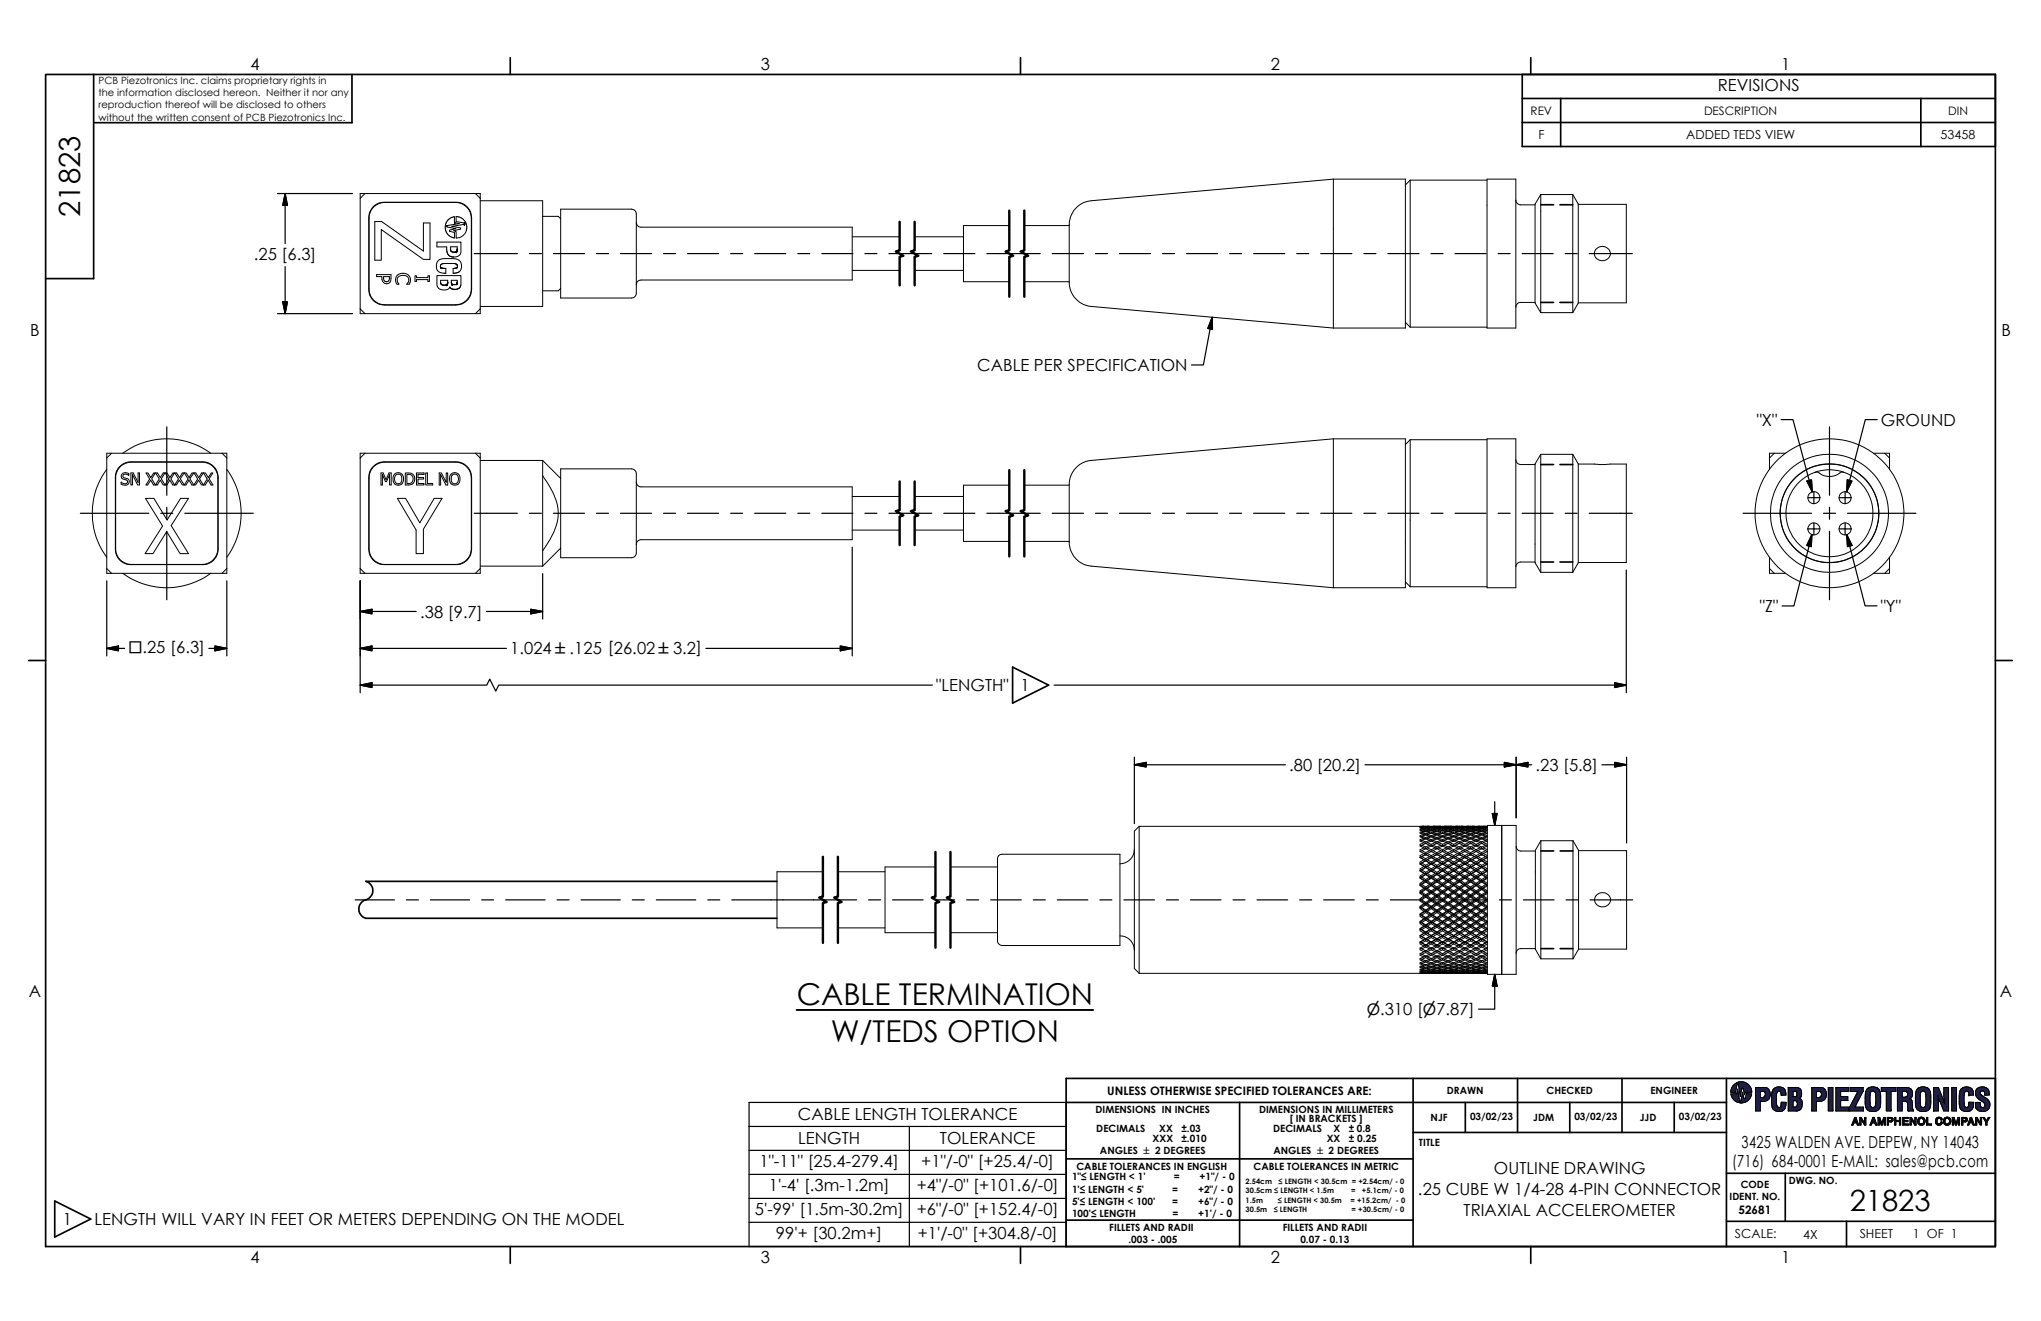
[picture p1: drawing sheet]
<svg xmlns="http://www.w3.org/2000/svg" width="432mm" height="279mm" viewBox="0 0 432 279" stroke-linecap="round" stroke-linejoin="round" font-family="sans-serif">
<defs><g id="words">
<g font-size="6.4">
<text x="168.6" y="212.6">CABLE TERMINATION</text>
<text x="175.7" y="220.3">W/TEDS OPTION</text>
</g>
<g font-size="6.2">
<text x="16.9" y="45.9" transform="rotate(-90 16.9 45.9)">21823</text>
<text x="391.3" y="256.1">21823</text>
</g>
<g font-size="3.5">
<text x="53" y="14.8">4</text>
<text x="161" y="14.8">3</text>
<text x="268.9" y="14.8">2</text>
<text x="376.8" y="14.8">1</text>
<text x="363.4" y="19.3">REVISIONS</text>
<text x="53.7" y="54.9">.25 [6.3]</text>
<text x="6.4" y="71.1">B</text>
<text x="423.4" y="71.1">B</text>
<text x="206.7" y="78.5">CABLE PER SPECIFICATION</text>
<text x="371.7" y="90.1">&quot;X&quot;</text>
<text x="397.9" y="90">GROUND</text>
<text x="88.9" y="130.6">.38 [9.7]</text>
<text x="372.3" y="129.5">&quot;Z&quot;</text>
<text x="397.9" y="129.5">&quot;Y&quot;</text>
<text x="107.9" y="138.4">1.024 ±.125 [26.02 ±3.2]</text>
<text x="198.1" y="146.2">&quot;LENGTH&quot;</text>
<text x="215.9" y="146.2">1</text>
<text x="272.8" y="163">.80 [20.2]</text>
<text x="324.8" y="163">.23 [5.8]</text>
<text x="6.1" y="210.8">A</text>
<text x="423.1" y="210.8">A</text>
<text x="168.8" y="237">CABLE LENGTH TOLERANCE</text>
<text x="168.9" y="242">LENGTH</text>
<text x="198.9" y="242">TOLERANCE</text>
<text x="368.5" y="242.8">3425 WALDEN AVE. DEPEW, NY 14043</text>
<text x="160.7" y="246.8">1&quot;-11&quot; [25.4-279.4]</text>
<text x="162.6" y="251.9">1'-4' [.3m-1.2m]</text>
<text x="194" y="251.9">+4&quot;/-0&quot; [+101.6/-0]</text>
<text x="194.9" y="246.8">+1&quot;/-0&quot; [+25.4/-0]</text>
<text x="316.1" y="248.4">OUTLINE DRAWING</text>
<text x="366.5" y="246.8">(716) 684-0001 E-MAIL: sales@pcb.com</text>
<text x="159.7" y="256.9">5'-99' [1.5m-30.2m]</text>
<text x="193.9" y="256.9">+6&quot;/-0&quot; [+152.4/-0]</text>
<text x="300" y="252.7">.25 CUBE W 1/4-28 4-PIN CONNECTOR</text>
<text x="309.6" y="257.3">TRIAXIAL ACCELEROMETER</text>
<text x="13.3" y="259.1">1</text>
<text x="20" y="259.1">LENGTH WILL VARY IN FEET OR METERS DEPENDING ON THE MODEL</text>
<text x="164.2" y="262">99'+ [30.2m+]</text>
<text x="194.1" y="262">+1'/-0&quot; [+304.8/-0]</text>
<text x="53" y="267.2">4</text>
<text x="161" y="267.2">3</text>
<text x="268.9" y="267.2">2</text>
<text x="376.8" y="267.2">1</text>
</g>
<g font-size="3.3">
<text x="27.2" y="138.1">□.25 [6.3]</text>
<text x="289.1" y="214.7">⌀.310 [⌀7.87]</text>
</g>
<g font-size="2.6">
<text x="325.5" y="29.4">F</text>
<text x="356.7" y="29.4">ADDED TEDS VIEW</text>
<text x="410.6" y="29.4">53458</text>
<text x="367.1" y="261.9">SCALE:</text>
<text x="381.5" y="262">4X</text>
<text x="393.4" y="261.9">SHEET</text>
<text x="404.7" y="261.9">1 OF 1</text>
</g>
<g font-size="2.5">
<text x="323.8" y="24.3">REV</text>
<text x="360.5" y="24.3">DESCRIPTION</text>
<text x="412.1" y="24.3">DIN</text>
<text x="234.2" y="231.5">UNLESS OTHERWISE SPECIFIED TOLERANCES ARE:</text>
<text x="367.8" y="256.8">52681</text>
</g>
<g font-size="2.1">
<text x="20.8" y="17.7">PCB Piezotronics Inc. claims proprietary rights in</text>
<text x="20.8" y="20.3">the information disclosed hereon. Neither it nor any</text>
<text x="20.8" y="22.9">reproduction thereof will be disclosed to others</text>
<text x="20.8" y="25.5">without the written consent of PCB Piezotronics Inc.</text>
<text x="306.1" y="231.4">DRAWN</text>
<text x="327.2" y="231.4">CHECKED</text>
<text x="349.2" y="231.4">ENGINEER</text>
<text x="231.8" y="235.4">DIMENSIONS IN INCHES</text>
<text x="231.9" y="239.5">DECIMALS</text>
<text x="245.3" y="239.5">XX</text>
<text x="249.9" y="239.5">±.03</text>
<text x="266.4" y="235.4">DIMENSIONS IN MILLIMETERS</text>
<text x="269.4" y="239.5">DECIMALS</text>
<text x="272.9" y="237.3">[ IN BRACKETS ]</text>
<text x="282.1" y="239.5">X</text>
<text x="285.3" y="239.5">± 0.8</text>
<text x="302.7" y="237.1">NJF</text>
<text x="311" y="237">03/02/23</text>
<text x="324.4" y="237.1">JDM</text>
<text x="333.1" y="237">03/02/23</text>
<text x="346.9" y="237.1">JJD</text>
<text x="355.2" y="237">03/02/23</text>
<text x="232.7" y="244.1">ANGLES ± 2 DEGREES</text>
<text x="243.9" y="241.5">XXX</text>
<text x="250" y="241.5">±.010</text>
<text x="269.4" y="244.1">ANGLES ± 2 DEGREES</text>
<text x="280.7" y="241.5">XX</text>
<text x="285.4" y="241.5">± 0.25</text>
<text x="300.2" y="242.3">TITLE</text>
<text x="226.8" y="249.6">1&quot;≤ LENGTH &lt; 1'</text>
<text x="227.7" y="247.4">CABLE TOLERANCES IN ENGLISH</text>
<text x="248.3" y="249.6">=</text>
<text x="253.8" y="249.6">+1&quot;/ - 0</text>
<text x="265.2" y="247.4">CABLE TOLERANCES IN METRIC</text>
<text x="368.3" y="251.3">CODE</text>
<text x="378.4" y="250.5">DWG. NO.</text>
<text x="226.8" y="252.2">1'≤ LENGTH &lt; 5'</text>
<text x="226.8" y="254.8">5'≤ LENGTH &lt; 100'</text>
<text x="226.8" y="257.4">100'≤ LENGTH</text>
<text x="248" y="254.8">=</text>
<text x="248" y="252.2">=</text>
<text x="248.1" y="257.4">=</text>
<text x="253.5" y="254.8">+6&quot;/ - 0</text>
<text x="253.5" y="252.2">+2&quot;/ - 0</text>
<text x="253.5" y="257.4">+1'/ - 0</text>
<text x="365.9" y="253.9">IDENT. NO.</text>
<text x="234.7" y="260.3">FILLETS AND RADII</text>
<text x="238.7" y="262.9">.003 - .005</text>
<text x="271.4" y="260.3">FILLETS AND RADII</text>
<text x="275.1" y="262.9">0.07 - 0.13</text>
</g>
<g font-size="1.6">
<text x="263.5" y="250.4">2.54cm</text>
<text x="270.5" y="250.4">≤ LENGTH &lt; 30.5cm = +2.54cm/ - 0</text>
<text x="263.5" y="254.3">1.5m</text>
<text x="263.5" y="256.3">30.5m</text>
<text x="263.5" y="252.4">30.5cm ≤ LENGTH &lt; 1.5m</text>
<text x="269.5" y="256.3">≤ LENGTH</text>
<text x="270.4" y="254.3">≤ LENGTH &lt; 30.5m</text>
<text x="285.7" y="254.3">= +15.2cm/ - 0</text>
<text x="285.9" y="252.4">=</text>
<text x="285.9" y="256.3">= +30.5cm/ - 0</text>
<text x="288.1" y="252.4">+5.1cm/ - 0</text>
</g>
</g></defs>
<g fill="none" stroke="#000" stroke-width=".21">
<path d="M282.1 37.9v31.5M282.1 37.9l-51.2 4.6a5.4 5.4 0 0 0-4.7 6.4v6.5a27.2 27.2 0 0 0 .3 5.9 5.2 5.2 0 0 0 4.4 3.5l51.2 4.6M282.1 37.9h15.2v31.5h-15.2M298.3 38.1l-1 1M298.3 38.1h16.3M298.3 38.1v31.1M314.6 37.9h6.1v31.5h-6.1zM76.2 40.9h25.4v25.4h-25.4zM77.2 40.9l-1 1.1M79 43.7l1-.7 .9-.2h15.6a3.3 3.3 0 0 1 3.3 3.2v15.3a3.3 3.3 0 0 1-3.3 3.2h-15.2a3.3 3.3 0 0 1-3.3-3.2v-15.3l.3-1.2zM79 43.8l1.1-.7 .9-.3h15.4a3.4 3.4 0 0 1 3.3 3.4v14.9a3.4 3.4 0 0 1-3.3 3.4h-15a3.3 3.3 0 0 1-3.3-3.4v-15.4l.4-1.2zM79.3 46.9h1.5l8.8 6.2v-5.9h1.4v7.7h-1.4l-8.9-6.3v6.4h-1.4z"/>
<path d="M79.7 58.1h3v.7a.99 .99 0 0 1-1 1.2 .99 .99 0 0 1-.9-1.2v-.3h-1.1zM81.2 58.5h1.2a.71 .71 0 0 1-.2 .9 .71 .71 0 0 1-.9 0zM84.1 58.2a1.6 1.6 0 0 1 2.1-.1 1.6 1.6 0 0 1 .4 2h-.5a1.1 1.1 0 0 0 .2-1.4 1.1 1.1 0 0 0-1.3-.4 1.04 1.04 0 0 0-.9 .7 1.04 1.04 0 0 0 .3 1.1h-.5a1.63 1.63 0 0 1 .2-1.9zM87.8 58.3h.3v.4h2.4v-.4h.3v1.2h-.3v-.4h-2.4v.4h-.3zM92.4 51.2h5.1v2a1.54 1.54 0 0 1-1.1 1.2 1.54 1.54 0 0 1-1.6-.6l-.3-.7v-.9h-2.1zM93.2 56.4h.1M93.2 56.4v.1M93.2 56.5l.1 .1M93.2 56.5h.1M93.2 59.9l.1 .1M93.3 60l.2 .2M93.3 56.6h.1"/>
<path d="M93.3 56.6l.2 .1M93.3 56.6l.1 .1M93.5 56.7h.1M93.6 56.7h.1M93.8 56.7v.1M94.5 47.7h.1M94.6 47.7h-.1M94.6 47.7h.1M94.7 60h.1M94.7 59.8h.1M94.7 59.9h.1M94.7 59.8v-.5h-1.5l.1 .7"/>
<path d="M94.7 59.8v.2M94.7 59.6h.1M95.4 53h.1M95.4 53.1h.1M95.4 53.1l.1 .1M95.5 53.2h.1M95.5 59.9v.1M95.5 53.2l.1 .1M95.5 60h.1M95.6 53.3h.1M95.7 53.3h.1M96.1 47l.1 .1"/>
<path d="M96.2 47.1l-.1-1.3a2.27 2.27 0 0 0-1.9 2.3 2.27 2.27 0 0 0 1.9 2.2v-1.1l-.9-.3-.1-.2 1.4-.3-1.9-.4-.1-.3M96.2 47.1h.1M96.3 47.1l.9 .2-2.6 .4M96.4 53.3h-.1M96.4 53.3h.1M96.5 53.3h-.7M96.5 53.3h.1M96.5 53.2v.1M96.5 53.2h.1M96.6 53.2h-.1M96.6 53.2h.1M96.6 55.9v.1"/>
<path d="M96.6 56.6l-.7 .2v1a1.56 1.56 0 0 0 1.7-1.6 1.56 1.56 0 0 0-1.7-1.5h-2a1.55 1.55 0 0 0-1.6 1.7 1.55 1.55 0 0 0 1.8 1.4h.2v-1l-.8-.1M96.6 56.6h.1M96.6 53.1h.1M96.6 53.1v.1M96.7 60h.1M96.7 56.6h.1M96.7 53.1h.1M96.7 59.9h.1M96.7 59.9l-.1 .1M96.7 56l.1 .1M96.7 56l-.7-.3-2.2 .1a.59 .59 0 0 0-.6 .7M96.7 56h.1"/>
<path d="M96.7 52.9h.1M96.7 53h.1M96.7 52.9l-.1 .2M96.7 59.7h.1M96.7 59.8h.1M96.7 59.8v-.5h-1.2v.7M96.7 59.8v.1M96.7 52.8h.1M96.7 52.9v-.7h-1.4l.1 .9M96.8 56.1v.4l-.2 .1M96.8 56.1h.1M96.8 56.3v.1"/>
<path d="M98.2 47.2h.1M98.2 47.2l-1.7-.3v-1.1a2.29 2.29 0 0 1 2.3 2.3 2.29 2.29 0 0 1-2.3 2.3v-1.4l-.5-.2 1.4-.3 .1-.2-1.9-.4 2.6-.4M98.2 47.5h.1M98.3 47.2h.1M98.3 47.5h.1M98.3 47.4h.1M98.3 47.4v.1M98.3 47.2v.2M98.3 47.3h.1M100.6 40.9l1 1.1M101.6 42.5h13.2v3.3M114.8 45.8h3.3l.5 .5"/>
<path d="M114.8 45.8v19h-13.2M118.6 44.2h15a1.33 1.33 0 0 1 1 1.8v15.7a1.08 1.08 0 0 1-1 1.3h-15zM134.6 47l.2 .7 .4 .3h.4h44.7v11.2h-44.7l-.8 .4-.2 .6M180.3 50.1h10M180.3 57.2h10M193.5 50.1h10.3M193.5 57.2h10.3M213.5 47.7h-9.7v11.9h9.7M216.7 47.7h9.5M216.7 59.6h9.5M320.7 42.3l.2 .6 .6 .4h3.3M326 41.1v25"/>
<path d="M326 41.1l-1.2 2.1v20.9l1.2 2M326 41.1h6.7M332.7 41.1l1.2 2.1v20.9l-1.2 2M332.7 41.1v25M333.9 43.2h10.2v20.9h-10.2M337.6 52.7a1.65 1.65 0 0 1 2.1-.5 1.65 1.65 0 0 1 .8 2 1.64 1.64 0 0 1-2.2 .9 1.64 1.64 0 0 1-.7-2.4zM76.2 65.3l1 1M93.5 60.2h.1M93.5 60.2l.8 .1M94.3 60.3h.1M94.5 60.2h.1M94.5 60.2h-.1"/>
<path d="M94.5 60.2l-.1 .1M94.6 60.2h.1M94.6 60.1l-.1 .1M94.6 60.1h.1M94.6 60.1v.1M94.6 60h.1M94.6 60v.1M94.7 60l-.1 .1M95.3 60.8v.1M95.5 61.1h.1M95.6 60.1h.1M95.6 60h.1"/>
<path d="M95.6 60v.1M95.6 61.1h.1M95.6 60.1l.1 .1M95.7 60.1h.1M95.7 60.1v.1M95.7 60.2h.1M95.7 60.2h.8M95.8 60.2h.1M95.9 61.2h.1M96.1 61.2h.1M96.6 60.1l-.1 .1M96.6 60.1l-.2 .1"/>
<path d="M96.6 60.1h.1M96.6 60h.1M96.6 60v.1M96.9 61.1l-.6 .1-.6-.1M96.9 61.1l.4-.3 .2-.4v-2.1h-5.1v1.7a1.5 1.5 0 0 0 1.2 1.3 1.5 1.5 0 0 0 1.6-.6l.3 .4M96.9 61.1h.1M101.6 65.3l-1 1M118.6 61l-.5 .5h-3.3M297.3 68.2l1 1M298.3 69.2h16.3M324.8 64h-3.3l-.4 .2-.4 .8M326 66.1h6.7"/>
<path d="M22.6 99.3a15.7 15.7 0 0 0 0 18.6M23.6 95.9h-1v1M25.1 99l.9-.9 1.2-.4h15.7a3.3 3.3 0 0 1 3.2 3.2v15.3a3.2 3.2 0 0 1-3.2 3.2h-15.2a3.2 3.2 0 0 1-3.3-3.2v-15.3l.2-1.2zM25.4 98.7l1.1-.7 .8-.2 15.5-.1a3.4 3.4 0 0 1 3.3 3.4v14.9a3.4 3.4 0 0 1-3.3 3.4h-15a3.3 3.3 0 0 1-3.3-3.4v-15.3l.4-1.3zM26 95.9a15.7 15.7 0 0 1 18.6 0M47 95.9h-23.4l-1 1v23.3l1 1.1h23.4M47 95.9h1v25.4h-1M47 95.9l1 1M48 99.3a15.8 15.8 0 0 1 0 18.6M77.2 95.9l-1 1M79 98.7l.7-.6 1.2-.4h15.6a3.3 3.3 0 0 1 3.3 3.2v15.3a3.3 3.3 0 0 1-3.3 3.2h-15.2a3.2 3.2 0 0 1-3.3-3.2v-15.3l.3-1.2zM79 98.7l1.1-.7 .9-.2 15.4-.1a3.4 3.4 0 0 1 3.3 3.4v14.9a3.4 3.4 0 0 1-3.3 3.4h-15a3.3 3.3 0 0 1-3.3-3.4v-15.3l.4-1.3z"/>
<path d="M100.6 95.9l1 1M101.6 96.9v24.4h-24.4M101.6 96.9v-1h-25.4v25.4h1M101.6 97.4h13.2M114.8 97.4l3.8 3.8M114.8 97.4v19.1M118.6 99.2h15a1.31 1.31 0 0 1 1 1.7v15.8a1.1 1.1 0 0 1-1 1.3h-15zM282.1 92.8v31.5M282.1 92.8l-51.2 4.6a5.4 5.4 0 0 0-4.7 6.4v6.5a27 27 0 0 0 .3 5.9 5.1 5.1 0 0 0 4.4 3.5l51.2 4.6M282.1 92.8h15.2v31.5h-15.2M298.3 93l-1 1M298.3 93h16.3"/>
<path d="M298.3 93v31.1M314.6 92.8h6.1v31.5h-6.1zM320.7 97.2l.2 .7 .6 .3 3.3 .1M326 96.1v25M326 96.1l-1.2 2v20.9l1.2 2.1M326 96.1h6.7M332.7 96.1l1.2 2v20.9M332.7 96.1v25M333.9 98.1l4.5 .2 5.7-.2v20.9h-10.2M375.4 95.9l-1 1M377.7 95.9h-3.3v3.4M390.2 99.9l-.4-.1a5.7 5.7 0 0 1-3.2 1l-.9-.3-1.2-.6h-.6"/>
<path d="M396.4 95.9h3.4v1M398.7 95.9l1.1 1v2.4M25.6 102h.1M25.9 100.2a1.21 1.21 0 0 1 1.4 0l-.1 .4a.64 .64 0 0 0-.7-.4 .64 .64 0 0 0-.5 .6l.3 .3a.81 .81 0 0 1 .9 .3 .81 .81 0 0 1-.1 1 1.37 1.37 0 0 1-1.5 0l.1-.4a.75 .75 0 0 0 .7 .4 .75 .75 0 0 0 .6-.5 .99 .99 0 0 0-1-.6 .67 .67 0 0 1-.1-1.1zM27.7 100h.5l1 2v-2h.3v2.6h-.4l-1.1-2.2v2.2h-.3zM30.8 105.4h1.8l2.7 4.6 2.9-4.6h1.7l-3.7 5.8 3.7 5.9h-1.8l-2.8-4.7-2.9 4.7h-1.7l3.7-5.8zM30.9 100h.4l.6 1 .6-1h.4l-.8 1.3 .8 1.3h-.4l-.6-1-.7 1h-.3l.8-1.3zM32.9 100h.4l.6 1 .6-1h.4l-.8 1.3 .8 1.3h-.4l-.6-1-.6 1h-.4l.8-1.3zM34.9 100h.4l.6 1 .7-1h.3l-.7 1.3 .7 1.3h-.3l-.7-1-.6 1h-.4l.8-1.3zM37 100h.4l.6 1 .6-1h.4l-.9 1.3 .9 1.3h-.4l-.6-1-.7 1h-.3l.8-1.3zM39 100h.4l.6 1 .6-1h.4l-.8 1.3 .8 1.3h-.4l-.6-1-.7 1h-.3l.8-1.3zM41 100h.4l.6 1 .7-1h.3l-.8 1.3 .8 1.3h-.4l-.6-1-.6 1h-.4l.8-1.3z"/>
<path d="M43.1 100h.4l.6 1 .6-1h.3l-.8 1.3 .8 1.3h-.3l-.7-1-.6 1h-.3l.7-1.3zM80.6 100h.4l.7 1.5 .6-1.5h.5v2.6h-.4v-2.2l-.6 1.5h-.2l-.7-1.5v2.2h-.3zM83.6 100.2a1.19 1.19 0 0 1 1.4 0 1.19 1.19 0 0 1 .4 1.4 1.16 1.16 0 0 1-1.5 1 1.16 1.16 0 0 1-.7-1.6zM83.8 100.4a.85 .85 0 0 1 1 .1 .85 .85 0 0 1 .2 1 .78 .78 0 0 1-.9 .8 .78 .78 0 0 1-.6-1l.1-.6zM84.1 105.4h1.7l3 5.2 3.1-5.2h1.6l-3.9 6.5v5.2h-1.6v-5zM85.7 100h.6a1.28 1.28 0 0 1 1.5 1.3 1.28 1.28 0 0 1-1.5 1.3h-.6zM86.1 100.3a1.02 1.02 0 0 1 1.3 1 1.02 1.02 0 0 1-1.3 1zM88.1 100h1.6v.3h-1.3v.7h1.2v.3h-1.2v1h1.3v.3h-1.6zM90.1 100h.3v2.3h1.1v.3h-1.4zM92.9 100h.5l1 2v-2h.3v2.6h-.4l-1.1-2.2v2.2h-.3zM95.5 100.2a1.18 1.18 0 0 1 1.5 0 1.18 1.18 0 0 1 .3 1.4 1.15 1.15 0 0 1-1.4 1 1.15 1.15 0 0 1-.8-1.6zM95.8 100.4a.86 .86 0 0 1 1 .1 .86 .86 0 0 1 .2 1 .78 .78 0 0 1-.9 .8 .78 .78 0 0 1-.6-1v-.6z"/>
<path d="M101.6 119.7h13.2M114.8 100.6a13.7 13.7 0 0 1 3.3 8.4 14.3 14.3 0 0 1-3.3 7.5M114.8 116.5v3.2M118.6 115.9l-3.8 3.8M134.6 102l.2 .6 .8 .4h44.7v11.2h-44.7l-.8 .3-.2 .7M180.3 105h10M180.3 112.1h10M193.5 105h10.3M193.5 112.1h10.3M213.5 102.6h-9.7v11.9h9.7M216.7 102.6h9.5M216.7 114.5h9.5"/>
<path d="M324.8 118.9h-3.3l-.6 .4-.2 .6M333.9 119l-1.2 2.1M374.4 117.9v2.3l1 1.1h2.3M399.8 117.9v2.3l-1.1 1.1h-2.3M22.6 120.2v1.1h1M26 121.3a15.7 15.7 0 0 0 18.6 0M48 120.2l-1 1.1M76.2 120.2l1 1.1M101.6 120.2l-1 1.1M297.3 123.1l1 1M298.3 124.1h16.3M326 121.1h6.7"/>
<path d="M374.4 120.2v1.1h1M399.8 120.2v1.1h-1.1M240 179.7a3.1 3.1 0 0 1-3.1 3M241 174.8l-1 1v29.1l1 1M241 174.8v31.1M300.4 174.8h.9M300.4 174.8h.1M300.4 174.8v.1M300.4 174.9l.8 .1M300.8 174.9h-.1M300.8 175.1l-.1 .1M300.8 176.1l-.2 .2"/>
<path d="M300.8 175.5l-.2 .2M300.8 176.9l-.2 .1M300.8 177.7l-.3 .2M300.8 175.5l.8 .2M300.8 177.7l.8 .4M300.8 179.9l.8 .4M300.8 178.8l.8 .4M300.8 176.9l.8 .2M300.8 176.1l.8 .3M300.8 175.1l.8 .1M300.8 174.9h.8M300.8 178.8l-.3 .1"/>
<path d="M301.2 175h-.8l.8 .3M301.2 175h.1M301.2 175.8l-.8 .2v.2l.8 .2M301.2 175.8l.2 .1M301.2 175.3l-.8 .1v.2l.8 .2M301.2 175.3l.2 .1M301.2 179.3l-.8 .4v.4l.8 .4M301.2 179.3l.4 .2M301.2 176.4l-.8 .3v.3l.8 .3M301.2 176.4l.3 .2M301.2 177.3l-.8 .3v.3l.8 .3M301.2 177.3l.3 .1"/>
<path d="M301.2 178.2l-.8 .4v.3l.8 .4M301.2 178.2l.3 .2M301.6 174.8h.1M301.6 174.8l-.8 .1M301.6 176.6l.8 .3M301.6 174.9v.1M301.6 175l-.8 .1M301.6 175.7v.2M301.6 175.9l-.8 .2M301.6 175.2v.2M301.6 175.4l-.8 .1M301.6 179.2v.3"/>
<path d="M301.6 179.5l-1.1 .6M301.6 177.4l.8 .3M301.6 176.4v.2M301.6 176.6l-.8 .3M301.6 178.4l.8 .4M301.6 177.1v.3M301.6 177.4l-.8 .3M301.6 174.8l.8 .1M301.6 179.5l.8 .4M301.6 178.1v.3M301.6 178.4l-.8 .4M301.6 175l.8 .1"/>
<path d="M301.6 175.4l.8 .1M301.6 175.9l.8 .2M302 175h-.1M302 175.8l-.2 .1M302 175.3l-.1 .1M302 179.3l-.4 .2M302 177.3l.8 .3M302 176.4l-.2 .2M302 178.2l.8 .4M302 177.3l-.3 .1M302 179.3l.8 .4M302 178.2l-.3 .2"/>
<path d="M302 175h.8M302 175.3l.8 .1M302 175.8l.8 .2M302 176.4l.8 .3M302.4 174.8h.1M302.4 174.9h-.8M302.4 174.9h.1M302.4 175.5l-.8 .2M302.4 175.5l.2 .2M302.4 175.1l-.8 .1M302.4 175.1l.1 .1M302.4 178.8l-.8 .4"/>
<path d="M302.4 178.8l.3 .1M302.4 176.1l-.8 .3M302.4 176.1l.2 .2M302.4 179.9l-.8 .4M302.4 179.9l.4 .2M302.4 176.9l-.8 .2M302.4 176.9l.3 .1M302.4 177.7l-.8 .4M302.4 177.7l.3 .2M302.8 177l.8 .3M302.8 174.9l-.8 .1M302.8 174.8v.1"/>
<path d="M302.8 174.8h.9M302.8 175.6l-.8 .2M302.8 175.4v.2M302.8 175.2l-.8 .1M302.8 178.9l-.8 .4M302.8 175v.2M302.8 178.6v.3M302.8 176.2l-.8 .2M302.8 177.9l.8 .3M302.8 176v.2M302.8 179.7v.4M302.8 177l-.8 .3"/>
<path d="M302.8 178.9l.8 .4M302.8 176.7v.3M302.8 174.8h-.8M302.8 174.9l.8 .1M302.8 177.9l-.8 .3M302.8 177.6v.3M302.8 175.2l.8 .1M302.8 175.6l.8 .2M302.8 176.2l.8 .2M303.2 174.8h.1M303.2 174.9h-.1M303.2 175.5l-.2 .2"/>
<path d="M303.2 175.1l-.2 .1M303.2 178.8l-.3 .1M303.2 177.7l.8 .4M303.2 176.1l-.2 .2M303.2 179.9l-.4 .2M303.2 178.8l.8 .4M303.2 176.9l-.3 .1M303.2 174.9h.8M303.2 179.9l.8 .4M303.2 177.7l-.3 .2M303.2 175.1l.8 .1M303.2 175.5l.8 .2"/>
<path d="M303.2 176.1l.8 .3M303.2 176.9l.8 .2M303.6 175.3l-.8 .1M303.6 175.3l.2 .1M303.6 175h-.8M303.6 175h.1M303.6 178.2l-.8 .4M303.6 178.2l.3 .2M303.6 175.8l-.8 .2M303.6 175.8l.2 .1M303.6 179.3l-.8 .4M303.6 179.3l.4 .2"/>
<path d="M303.6 176.4l-.8 .3M303.6 176.4l.2 .2M303.6 177.3l-.8 .3M303.6 177.3l.3 .1M304 177.4l.8 .3M304 174.8l-.8 .1M304 174.8h.1M304 175.4l-.8 .1M304 175.2v.2M304 175l-.8 .1M304 178.4l-.8 .4M304 174.9v.1"/>
<path d="M304 178.1v.3M304 175.9l-.8 .2M304 178.4l.8 .4M304 175.7v.2M304 179.5l-.8 .4M304 179.2v.3M304 176.6l-.8 .3M304 174.8l.8 .1M304 179.5l.8 .4M304 176.4v.2M304 175l.8 .1M304 177.4l-.8 .3"/>
<path d="M304 177.1v.3M304 175.4l.8 .1M304 175.9l.8 .2M304 176.6l.8 .3M304.4 175.3l-.2 .1M304.4 175h-.1M304.4 178.2l-.3 .2M304.4 178.2l.8 .4M304.4 175.8l-.2 .1M304.4 179.3l-.4 .2M304.4 179.3l.8 .4M304.4 176.4l-.3 .2"/>
<path d="M304.4 175h.8M304.4 177.3l-.3 .1M304.4 175.3l.8 .1M304.4 175.8l.8 .2M304.4 176.4l.8 .3M304.4 177.3l.8 .3M304.8 175.1l-.8 .1M304.8 175.1l.1 .1M304.8 174.9h-.8M304.8 174.9h.1M304.8 177.7l-.8 .4M304.8 177.7l.3 .2"/>
<path d="M304.8 175.5l-.8 .2M304.8 175.5l.2 .2M304.8 178.8l-.8 .4M304.8 178.8l.3 .1M304.8 176.1l-.8 .3M304.8 176.1l.2 .2M304.8 179.9l-.8 .4M304.8 179.9l.4 .2M304.8 176.9l-.8 .2M304.8 176.9l.3 .1M305.2 177.9l.8 .3M305.2 175.2l-.8 .1"/>
<path d="M305.2 175v.2M305.2 174.9l-.8 .1M305.2 177.9l-.8 .3M305.2 174.8v.1M305.2 174.8h.8M305.2 177.6v.3M305.2 175.6l-.8 .2M305.2 178.9l.8 .4M305.2 175.4v.2M305.2 178.9l-.8 .4M305.2 174.8h-.9M305.2 178.6v.3"/>
<path d="M305.2 176.2l-.8 .2M305.2 174.9l.8 .1M305.2 176v.2M305.2 175.2l.8 .1M305.2 179.7v.4M305.2 177l-.8 .3M305.2 176.7v.3M305.2 175.6l.8 .2M305.2 176.2l.8 .2M305.2 177l.8 .3M305.5 174.8h.1M305.5 174.9h.1"/>
<path d="M305.5 177.7l-.2 .2M305.5 178.8l.8 .4M305.5 175.5l-.1 .2M305.5 175.1l-.1 .1M305.5 178.8l-.3 .1M305.5 174.9h.8M305.5 179.9l.8 .4M305.5 176.1l-.2 .2M305.5 175.1l.8 .1M305.5 176.9l-.2 .1M305.5 175.5l.8 .2M305.5 176.1l.8 .3"/>
<path d="M305.5 176.9l.8 .2M305.5 177.7l.8 .4M306 175h-.8M306 175h.1M306 177.3l-.8 .3M306 177.3l.2 .1M306 175.3l-.8 .1M306 175.3l.1 .1M306 178.2l-.8 .4M306 178.2l.3 .2M306 175.8l-.8 .2M306 175.8l.2 .1"/>
<path d="M306 179.3l-.8 .4M306 179.3l.3 .2M306 176.4l-.8 .3M306 176.4l.2 .2M306.3 174.9v.1M306.3 174.8l-.8 .1M306.3 177.4l-.8 .3M306.3 174.8h.1M306.3 177.1v.3M306.3 175.4l-.8 .1M306.3 179.5l.9 .4M306.3 175l-.8 .1"/>
<path d="M306.3 174.8h1.3M306.3 175.2v.2M306.3 178.4l-.8 .4M306.3 178.1v.3M306.3 175.9l-.8 .2M306.3 175l.9 .1M306.3 175.7v.2M306.3 179.5l-1.1 .6M306.3 175.4l.9 .1M306.3 179.2v.3M306.3 176.6l-.8 .3M306.3 176.4v.2"/>
<path d="M306.3 175.9l.9 .2M306.3 176.6l.9 .3M306.3 177.4l.9 .3M306.3 178.4l.9 .4M306.7 174.8h.1M306.7 177.3l-.2 .1M306.7 179.3l.9 .4M306.7 175.3l-.1 .1M306.7 175h-.1M306.7 178.2l-.3 .2M306.7 175h.9M306.7 175.8l-.1 .1"/>
<path d="M306.7 179.3l-.3 .2M306.7 175.3l.9 .1M306.7 176.4l-.2 .2M306.7 175.8l.9 .2M306.7 176.4l.9 .3M306.7 177.3l.9 .3M306.7 178.2l.9 .4M307.2 179.9l-.9 .4M307.2 179.9l.4 .2M307.2 174.8h.1M307.2 176.9l-.9 .2M307.2 176.9l.2 .1"/>
<path d="M307.2 175.1l-.9 .1M307.2 175.1l.1 .1M307.2 177.7l-.9 .4M307.2 177.7l.3 .2M307.2 175.5l-.9 .2M307.2 175.5l.1 .2M307.2 178.8l-.9 .4M307.2 178.8l.3 .1M307.2 176.1l-.9 .3M307.2 176.1l.2 .2M307.2 174.9h-.9M307.6 174.8v.1"/>
<path d="M307.6 174.8h.8M307.6 179.7v.4M307.6 177l-.9 .3M307.6 176.7v.3M307.6 175.2l-.9 .1M307.6 174.9l-.9 .1M307.6 174.9l.8 .1M307.6 175v.2M307.6 177.9l-.9 .3M307.6 177.6v.3M307.6 175.6l-.9 .2M307.6 175.2l.8 .1"/>
<path d="M307.6 175.4v.2M307.6 178.9l-.9 .4M307.6 175.6l.8 .2M307.6 178.6v.3M307.6 176.2l-.9 .2M307.6 176v.2M307.6 176.2l.8 .2M307.6 177l.8 .3M307.6 177.9l.8 .3M307.6 178.9l.8 .4M307.9 176.9l-.2 .1M307.9 179.9l.8 .4"/>
<path d="M307.9 175.1l-.1 .1M307.9 174.9h.8M307.9 174.9h-.1M307.9 177.7l-.3 .2M307.9 175.1l.8 .1M307.9 175.5l-.2 .2M307.9 178.8l-.3 .1M307.9 175.5l.8 .2M307.9 176.1l-.2 .2M307.9 176.1l.8 .3M307.9 176.9l.8 .2M307.9 177.7l.8 .4"/>
<path d="M307.9 178.8l.8 .4M308.4 179.3l-.8 .4M308.4 179.3l.3 .2M308.4 176.4l-.8 .3M308.4 176.4l.2 .2M308.4 175h-.8M308.4 175h.1M308.4 177.3l-.8 .3M308.4 177.3l.2 .1M308.4 175.3l-.8 .1M308.4 175.3l.1 .1M308.4 178.2l-.8 .4"/>
<path d="M308.4 178.2l.3 .2M308.4 175.8l-.8 .2M308.4 175.8l.1 .1M308.7 174.8h.1M308.7 179.2v.3M308.7 176.6l-.8 .3M308.7 174.8l.8 .1M308.7 176.4v.2M308.7 175l-.8 .1M308.7 174.8l-.8 .1M308.7 175l.8 .1M308.7 174.9v.1"/>
<path d="M308.7 177.4l-.8 .3M308.7 177.1v.3M308.7 175.4l-.8 .1M308.7 175.4l.8 .1M308.7 175.2v.2M308.7 178.4l-.8 .4M308.7 175.9l.8 .2M308.7 178.1v.3M308.7 175.9l-.8 .2M308.7 175.7v.2M308.7 179.5l-1.1 .6M308.7 176.6l.8 .3"/>
<path d="M308.7 177.4l.8 .3M308.7 178.4l.8 .4M308.7 179.5l.8 .4M309.1 176.4l-.2 .2M309.1 175h-.1M309.1 175h.8M309.1 177.3l-.3 .1M309.1 175.3l.8 .1M309.1 175.3l-.1 .1M309.1 178.2l-.3 .2M309.1 175.8l.8 .2M309.1 175.8l-.2 .1"/>
<path d="M309.1 179.3l-.3 .2M309.1 176.4l.8 .3M309.1 177.3l.8 .3M309.1 178.2l.8 .4M309.1 179.3l.8 .4M309.5 174.8h.1M309.5 178.8l-.8 .4M309.5 178.8l.4 .1M309.5 176.1l-.8 .3M309.5 176.1l.3 .2M309.5 174.9h-.8M309.5 174.9h.1"/>
<path d="M309.5 179.9l-.8 .4M309.5 179.9l.4 .2M309.5 176.9l-.8 .2M309.5 176.9l.3 .1M309.5 175.1l-.8 .1M309.5 175.1l.1 .1M309.5 177.7l-.8 .4M309.5 177.7l.3 .2M309.5 175.5l-.8 .2M309.5 175.5l.2 .2M309.9 174.8h-.8M309.9 178.6v.3"/>
<path d="M309.9 176.2l-.8 .2M309.9 174.9l.8 .1M309.9 174.9l-.8 .1M309.9 176v.2M309.9 175.2l.8 .1M309.9 174.8v.1M309.9 174.8h.9M309.9 179.7v.4M309.9 177l-.8 .3M309.9 176.7v.3M309.9 175.2l-.8 .1M309.9 175.6l.8 .2"/>
<path d="M309.9 175v.2M309.9 177.9l-.8 .3M309.9 176.2l.8 .2M309.9 177.6v.3M309.9 175.6l-.8 .2M309.9 175.4v.2M309.9 178.9l-.8 .4M309.9 177l.8 .3M309.9 177.9l.8 .3M309.9 178.9l.8 .4M310.3 176.1l-.2 .2M310.3 174.9h.8"/>
<path d="M310.3 174.9h-.1M310.3 175.1l.8 .1M310.3 174.8h.1M310.3 179.9l-.4 .2M310.3 176.9l-.3 .1M310.3 175.5l.8 .2M310.3 175.1l-.1 .1M310.3 177.7l-.3 .2M310.3 176.1l.8 .3M310.3 175.5l-.2 .2M310.3 178.8l-.3 .1M310.3 176.9l.8 .2"/>
<path d="M310.3 177.7l.8 .4M310.3 178.8l.8 .4M310.3 179.9l.8 .4M310.7 178.2l-.8 .4M310.7 178.2l.3 .2M310.7 175.8l-.8 .2M310.7 175.8l.2 .1M310.7 179.3l-.8 .4M310.7 179.3l.4 .2M310.7 176.4l-.8 .3M310.7 176.4l.2 .2M310.7 175h-.8"/>
<path d="M310.7 175h.1M310.7 177.3l-.8 .3M310.7 177.3l.3 .1M310.7 175.3l-.8 .1M310.7 175.3l.2 .1M311.1 174.8l.8 .1M311.1 178.1v.3M311.1 175.9l-.8 .2M311.1 175l.8 .1M311.1 174.8l-.8 .1M311.1 175.7v.2M311.1 179.5l-.8 .4"/>
<path d="M311.1 175.4l.8 .1M311.1 174.8h.1M311.1 179.2v.3M311.1 176.6l-.8 .3M311.1 176.4v.2M311.1 175l-.8 .1M311.1 175.9l.8 .2M311.1 174.9v.1M311.1 177.4l-.8 .3M311.1 176.6l.8 .3M311.1 177.1v.3M311.1 175.4l-.8 .1"/>
<path d="M311.1 175.2v.2M311.1 178.4l-.8 .4M311.1 177.4l.8 .3M311.1 178.4l.8 .4M311.1 179.5l.8 .4M311.4 174.8h.9M311.5 175.8l-.2 .1M311.5 175h.8M311.5 175.3l.8 .1M311.5 179.3l-.4 .2M311.5 176.4l-.2 .2M311.5 175.8l.8 .2"/>
<path d="M311.5 175h-.1M311.5 177.3l-.3 .1M311.5 176.4l.8 .3M311.5 175.3l-.2 .1M311.5 178.2l-.3 .2M311.5 177.3l.8 .3M311.5 178.2l.8 .4M311.5 179.3l.8 .4M311.9 177.7l-.8 .4M311.9 177.7l.3 .2M311.9 175.5l-.8 .2M311.9 175.5l.2 .2"/>
<path d="M311.9 178.8l-.8 .4M311.9 178.8l1.2 .5M311.9 176.1l-.8 .3M311.9 176.1l.2 .2M311.9 174.9h-.8M311.9 174.9h.1M311.9 179.9l-.8 .4M311.9 179.9l.4 .2M311.9 176.9l-.8 .2M311.9 176.9l.3 .1M311.9 175.1l-.8 .1M311.9 175.1l.1 .1"/>
<path d="M312.3 174.9l.8 .1M312.3 177.6v.3M312.3 175.6l-.8 .2M312.3 175.2l.8 .1M312.3 175.4v.2M312.3 175.6l.8 .2M312.3 176.2l-.8 .2M312.3 174.9l-.8 .1M312.3 176v.2M312.3 176.2l.8 .2M312.3 174.8v.1M312.3 174.8h.8"/>
<path d="M312.3 177l-.8 .3M312.3 177l.8 .3M312.3 176.7v.3M312.3 175.2l-.8 .1M312.3 175v.2M312.3 177.9l-.8 .3M312.3 177.9l.8 .3M312.7 174.9h.8M312.7 175.5l-.2 .2M312.7 175.1l.8 .1M312.7 174.8h.1M312.7 175.5l.8 .2"/>
<path d="M312.7 178.8l-.4 .1M312.7 176.1l-.3 .2M312.7 176.1l.8 .3M312.7 174.9h-.1M312.7 176.9l-.3 .1M312.7 176.9l.8 .2M312.7 175.1l-.2 .1M312.7 177.7l-.3 .2M312.7 177.7l.8 .4M312.7 178.8l.8 .4M312.7 179.9l.8 .4M313.1 177.3l-.8 .3"/>
<path d="M313.1 177.3l.3 .1M313.1 175.3l-.8 .1M313.1 175.3l.1 .1M313.1 178.2l-.8 .4v.3l-.8 .4M313.1 178.2l.3 .2M313.1 175.8l-.8 .2M313.1 175.8l.2 .1M313.1 179.3l-.8 .4v.4M313.1 179.3l.3 .2M313.1 176.4l-.8 .3M313.1 176.4l.2 .2M313.1 175h-.8"/>
<path d="M313.1 175h.1M313.5 174.8l.8 .1M313.5 175l.8 .1M313.5 177.1v.3M313.5 175.4l-.8 .1M313.5 175.4l.8 .1M313.5 175.2v.2M313.5 178.4l-.8 .4M313.5 175.9l.8 .2M313.5 178.1v.3M313.5 175.9l-.8 .2M313.5 174.8l-.8 .1"/>
<path d="M313.5 175.7v.2M313.5 176.6l.8 .3M313.5 179.5l-1.2 .6M313.5 174.8h.1M313.5 179.2v.3M313.5 176.6l-.8 .3M313.5 177.4l.8 .3M313.5 176.4v.2M313.5 175l-.8 .1M313.5 174.9v.1M313.5 177.4l-.8 .3M313.5 178.4l.8 .4"/>
<path d="M313.5 179.5l.8 .4M313.8 174.8h.9l-.9 .2M313.8 175h.9M313.8 175.3l.9 .1M313.8 175.8l.9 .2M313.8 178.2l-.3 .2M313.8 175.8l-.1 .1M313.8 176.4l.9 .3M313.8 179.3l-.3 .2M313.8 176.4l-.2 .2M313.8 177.3l.9 .3M313.8 175h-.1"/>
<path d="M313.8 177.3l-.2 .1M313.8 178.2l.9 .4M313.8 175.3l-.1 .1M313.8 179.3l.9 .4M314.3 176.9l-.8 .2M314.3 176.9l.2 .1M314.3 175.1l-.8 .1M314.3 179.9l-.8 .4M314.3 175.1l.1 .1M314.3 179.9l.4 .2-.9 .4M314.3 177.7l-.8 .4M314.3 177.7l.3 .2"/>
<path d="M314.3 175.5l-.8 .2M314.3 175.5l.2 .2M314.3 174.8h.1M314.3 178.8l-.8 .4M314.3 178.8l.3 .1M314.3 176.1l-.8 .3M314.3 176.1l.2 .2M314.3 174.9h-.8M314.3 174.9h.1M314.7 175.2l-.9 .1M314.7 177.9l-.9 .3M314.7 175.6l-.9 .2"/>
<path d="M314.7 174.8h-73.7M314.7 178.9l-.9 .4M314.7 176.2l-.9 .2M314.7 174.6h6.1v31.5h-6.1zM314.7 177l-.9 .3M317.7 174.6v31.5zM320.8 179l.2 .6 .5 .4h3.3M326 177.8v25M326 177.8h6.8M326 177.8l-1.2 2.1v20.9l1.2 2M332.8 177.8l1.2 2.1v20.9l-1.2 2M332.8 177.8v25"/>
<path d="M334 179.9h10.1v20.8h-10.1M174.1 184.4h-9.7v11.9h9.7M177.3 196.3h9.9M177.3 184.4h9.9M197.9 183.4h-10.7v13.9h10.7M201.1 183.4h9.9M201.1 197.3h9.9M211.4 180.9l.6-.2h24.9v19.3h-24.9a1.34 1.34 0 0 1-1-1.8v-16.5l.1-.5zM236.9 198a3 3 0 0 1 3.1 3M300.4 182.7l1.2 .7M300.4 195l.4 .1M300.4 191.9l1.2 .8"/>
<path d="M300.4 191.9h.4M300.4 199.3l.4 .1M300.4 184.1l1.2 .8M300.4 196.5l.4 .1M300.4 193.5l1.2 .8M300.4 193.5h.4M300.4 190.3h.4M300.4 185.6l1.2 .8M300.4 197.9l.4 .2M300.4 195l1.2 .8M300.4 187.2l1.2 .7M300.4 199.2v.4l.8 .5"/>
<path d="M300.4 196.5l1.2 .7M300.4 188.7l1.2 .8M300.4 197.9l1.2 .7M300.4 181.4l1.2 .6M300.4 190.3l1.2 .8M300.4 181.4l.8 .4M300.4 199.3l1.2 .6M300.8 187.1l-.4 .1M300.8 184l-.4 .1M300.8 188.7h-.4M300.8 185.5l-.4 .1M300.8 181.2l-.4 .2"/>
<path d="M300.8 182.5l-.4 .2M300.8 187.1l.8 .5M300.8 188.7l.8 .6M300.8 190.3l.8 .6M300.8 191.9l.8 .6M300.8 193.5l.8 .6M300.8 195.1l.8 .5M300.8 196.6l.8 .5M300.8 199.4l.8 .5M300.8 198.1l.8 .4M300.8 185.5l.8 .5M300.8 184l.8 .5"/>
<path d="M300.8 182.5l.8 .5M300.8 181.2l.8 .4M301.2 186.3l-.8 .5v.5l.8 .6M301.2 186.3l.4 .1M301.2 194.3l-.8 .6v.4l.8 .6M301.2 183.3l-.8 .5v.4l.8 .5M301.2 191.1l-.8 .6v.5l.8 .5M301.2 198.8l-.8 .4M301.2 183.3l.4 .1M301.2 187.9l-.8 .5v.6l.8 .5M301.2 187.9h.4M301.2 195.9l-.8 .5v.5l.8 .5"/>
<path d="M301.2 184.7l-.8 .6v.5l.8 .5M301.2 192.7l-.8 .6v.5l.8 .5M301.2 184.7l.4 .2M301.2 180.5l-.8 .5v.4M301.2 189.5l-.8 .6v.5l.8 .5M301.2 180.5l.4 .2M301.2 189.5h.4M301.2 197.4l-.8 .5v.4l.8 .5M301.2 181.8l-.8 .5v.5l.8 .5M301.2 181.8l.4 .2M301.3 180.6l.3 .1M301.6 186.4l-1.2 .8"/>
<path d="M301.6 186.5l-.8 .6M301.6 194.3l-1.2 .7M301.6 191.1h.4M301.6 198.6l.4 .2M301.6 183.5l.8 .5M301.6 194.3h-.4M301.6 194.1v.5M301.6 194.6l-.8 .5M301.6 183.4l-1.2 .7M301.6 191.1l-1.2 .8M301.6 198.6l-1.2 .7M301.6 193l.8 .5"/>
<path d="M301.6 191.1h-.4M301.6 198.6l-.4 .2M301.6 183v.5M301.6 190.9v.5M301.6 198.5v.5M301.6 183.5l-.8 .5M301.6 191.4l-.8 .5M301.6 199l-.8 .4M301.6 184.9l1.2 .7M301.6 195.8l.4 .1M301.6 187.9l-1.2 .8M301.6 187.6v.5"/>
<path d="M301.6 188.1l-.8 .6M301.6 194.3l1.2 .7M301.6 195.8l-1.2 .7M301.6 192.7h.4M301.6 199.9l.4 .2M301.6 185l.8 .5M301.6 195.8l-.4 .1M301.6 195.6v.5M301.6 196.1l-.8 .5M301.6 184.9l-1.2 .7M301.6 192.7l-1.2 .8M301.6 194.6l.8 .5"/>
<path d="M301.6 192.7h-.4M301.6 199.9l-.4 .2M301.6 199.9h.1M301.6 184.5v.5M301.6 192.5v.5M301.6 199.9v.4M301.6 185l-.8 .5M301.6 193l-.8 .5M301.6 186.4l1.2 .8M301.6 197.2l.4 .2M301.6 180.7l-1.2 .7M301.6 189.5l-1.2 .8"/>
<path d="M301.6 180.7h.1M301.6 180.3v.4M301.6 189.3v.4M301.6 180.7l-.8 .5M301.6 189.7l-.8 .6M301.6 195.8l1.2 .7M301.6 197.2l-1.2 .7M301.6 194.3h.4M301.6 186.5l.8 .6M301.6 197.2l-.4 .2M301.6 197.1v.5M301.6 197.6l-.8 .5"/>
<path d="M301.6 196.1l.8 .5M301.6 186v.5M301.6 187.9l1.2 .8M301.6 182l-1.2 .7M301.6 181.6v.5M301.6 182.1l-.8 .4M301.6 197.2l1.2 .7M301.6 188.1l.8 .6M301.6 197.6l.8 .5M301.6 180.7l1.2 .7M301.6 189.5l1.2 .8M301.6 198.6l1.2 .7"/>
<path d="M301.6 180.7l.8 .5M301.6 189.7l.8 .6M301.6 199l.8 .4M301.6 182l2 1.3M301.6 191.1l1.2 .8M301.6 199.9l.3 .2M301.6 182.1l.8 .4M301.6 191.4l.8 .5M301.6 183.4l1.2 .7M301.6 192.7l1.2 .8M301.9 180.6l-.3 .1M302 183.3l-.4 .1"/>
<path d="M302 187.9h-.4M302 184.7l.8 .6M302 184.7l-.4 .2M302 194.3l.8 .6M302 180.5l-.4 .2M302 189.5h-.4M302 186.3l.8 .5M302 186.3l-.4 .1M302 195.9l.8 .5M302 181.8l-.4 .2M302 187.9l.8 .5M302 197.4l.8 .5v.4"/>
<path d="M302 180.5l.8 .5M302 189.5l.8 .6M302 198.8l.8 .4M302 181.8l.8 .5M302 191.1l.8 .6M302 183.3l.8 .5M302 192.7l.8 .6M302.4 185.5l-.8 .5M302.4 185.5l.4 .1M302.4 193.5l-.8 .6M302.4 182.5l-.8 .5M302.4 190.3l-.8 .6"/>
<path d="M302.4 198.1l-.8 .4M302.4 182.5l.4 .2 .4-.2M302.4 190.3h.8M302.4 187.1l-.8 .5M302.4 187.1l.4 .1M302.4 195.1l-.8 .5M302.4 184l-.8 .5M302.4 191.9l-.8 .6M302.4 199.4l-.8 .5M302.4 184l.4 .1M302.4 188.7l-.8 .6M302.4 188.7h.4"/>
<path d="M302.4 196.6l-.8 .5M302.4 181.2l-.8 .4M302.4 181.2l.4 .2M302.8 197.9l.4 .2M302.8 193.3v.5M302.8 182.8l-.8 .5M302.8 190.6l-.8 .5M302.8 198.3l-.8 .5M302.8 190.3l-1.2 .8M302.8 193.5h-.4M302.8 193.8l.8 .5M302.8 182.3v.5"/>
<path d="M302.8 190.1v.5M302.8 187.3l-.8 .6M302.8 185.6l1.2 .8M302.8 187.2l-1.2 .7M302.8 195l.4 .1M302.8 197.9l-.4 .2M302.8 195.3l-.8 .6M302.8 195l-1.2 .8M302.8 186.8v.5M302.8 195l1.2 .8M302.8 191.9h.4M302.8 199.3l.4 .1"/>
<path d="M302.8 185.8l.8 .5M302.8 194.9v.4M302.8 184.2l-.8 .5M302.8 192.2l-.8 .5M302.8 199.6l-.8 .5M302.8 184.1l-1.2 .8M302.8 191.9l-1.2 .8M302.8 195l-.4 .1M302.8 195.3l.8 .6M302.8 191.7v.5M302.8 199.2v.4M302.8 180.1l-.8 .4"/>
<path d="M302.8 189l-.8 .5M302.8 187.2l1.2 .7M302.8 188.7l-1.2 .8M302.8 196.5l.4 .1M302.8 191.9h-.4M302.8 199.3l-.4 .1M302.8 196.9l-.8 .5M302.8 196.5l-1.2 .7M302.8 188.4v.6M302.8 196.5l1.2 .7M302.8 193.5h.4M302.8 187.3l.8 .6"/>
<path d="M302.8 196.4v.5M302.8 185.8l-.8 .5M302.8 193.8l-.8 .5M302.8 185.6l-1.2 .8M302.8 193.5l-1.2 .8M302.8 196.5l-.4 .1M302.8 196.9l.8 .5M302.8 185.3v.5M302.8 181.4l-.8 .4M302.8 188.7l1.2 .8M302.8 181.4l-1.2 .6M302.8 181v.4"/>
<path d="M302.8 197.9l1.2 .7M302.8 180.1l.8 .4M302.8 189l.8 .5M302.8 198.3l.8 .5M302.8 181.4l1.2 .6M302.8 190.3l1.2 .8M302.8 199.3l1.2 .6M302.8 181.4l.8 .4M302.8 190.6l.8 .5M302.8 199.6l.8 .5M302.8 182.7l1.2 .7M302.8 191.9l1.2 .8"/>
<path d="M302.8 192.2l.8 .5M302.8 184.1l1.2 .8M302.8 193.5l1.2 .8M302.8 184.2l.8 .5M303.2 187.1l-.4 .1M303.2 185.5l.8 .5M303.2 184l-.4 .1M303.2 195.1l.8 .5M303.2 188.7h-.4M303.2 187.1l.8 .5M303.2 185.5l-.4 .1M303.2 196.6l.8 .5"/>
<path d="M303.2 181.2l-.4 .2M303.2 188.7l.8 .6M303.2 198.1l.8 .4M303.2 181.2l.8 .4M303.2 190.3l.8 .6M303.2 199.4l.8 .5M303.2 182.5l.8 .5M303.2 191.9l.8 .6M303.2 184l.8 .5M303.2 193.5l.8 .6M303.6 192.7l-.8 .6M303.6 181.8l-.8 .5"/>
<path d="M303.6 189.5l-.8 .6M303.6 197.4l-2 1.2M303.6 181.8l.4 .2M303.6 189.5h.4M303.6 186.3l-.8 .5M303.6 186.3l.4 .1M303.6 194.3l-.8 .6M303.6 183.3l-.8 .5v.4M303.6 191.1l-.8 .6M303.6 198.8l-.8 .4M303.6 183.3l.4 .1M303.6 187.9l-.8 .5"/>
<path d="M303.6 187.9h.4M303.6 195.9l-.8 .5M303.6 184.7l-.8 .6M303.6 184.7l.4 .2M303.6 180.5l-.8 .5M303.6 180.5l.4 .2M303.7 180.6l.3 .1M304 197.2l.4 .2M304 199.9l-.4 .2M304 199.9h.1M304 192.5v.5M304 182.1l-.8 .4"/>
<path d="M304 189.7l-.8 .6M304 197.6l-.8 .5M304 182l-2.4 1.4M304 189.5l-1.2 .8M304 197.2l-1.2 .7M304 192.7h-.4M304 194.6l.8 .5M304 181.6v.5M304 189.3v.4M304 197.1v.5M304 186.5l-.8 .6M304 186.4l1.2 .8"/>
<path d="M304 194.3h.4M304 186.4l-1.2 .8M304 197.2l-.4 .2M304 194.6l-.8 .5M304 194.3l-1.2 .7M304 186v.5M304 195.8l1.2 .7M304 191.1h.4M304 198.6l.4 .2M304 186.5l.8 .6M304 194.1v.5M304 183.5l-.8 .5"/>
<path d="M304 191.4l-.8 .5M304 199l-.8 .4M304 183.4l-1.2 .7M304 191.1l-1.2 .8M304 198.6l-2.4 1.3M304 194.3h-.4M304 196.1l.8 .5M304 190.9v.5M304 198.5v.5M304 188.1l-.8 .6M304 187.9l1.2 .8M304 195.8l.4 .1"/>
<path d="M304 187.9l-1.2 .8M304 191.1h-.4M304 198.6l-.4 .2M304 196.1l-.8 .5M304 195.8l-1.2 .7M304 187.6v.5M304 197.2l1.2 .7M304 192.7h.4M304 199.9l.4 .2M304 188.1l.8 .6M304 199.9l-.3 .2M304 195.6v.5"/>
<path d="M304 199.9v.4M304 185l-.8 .5M304 193l-.8 .5M304 184.9l-1.2 .7M304 192.7l-1.2 .8M304 195.8l-.4 .1M304 197.6l.8 .5M304 180.7h.1M304 184.5v.5M304 180.7l-.8 .5M304 180.7l1.2 .7M304 189.5l1.2 .8"/>
<path d="M304 180.7l-1.2 .7M304 180.3v.4M304 198.6l1.2 .7M304 180.7l.8 .5M304 189.7l.8 .6M304 199l.8 .4M304 182l1.2 .7M304 191.1l1.2 .8M304 199.9l.3 .2M304 182.1l.8 .4M304 191.4l.8 .5M304 183.4l1.2 .7"/>
<path d="M304 192.7l1.2 .8M304 183.5l.8 .5M304 193l.8 .5M304 184.9l1.2 .7M304 194.3l1.2 .7M304 185l.8 .5M304.3 180.6l-.3 .1M304.4 181.8l-.4 .2M304.4 189.5h-.4M304.4 186.3l-.4 .1M304.4 186.3l.8 .5M304.4 183.3l-.4 .1"/>
<path d="M304.4 195.9l.8 .5M304.4 187.9h-.4M304.4 187.9l.8 .5M304.4 184.7l-.4 .2M304.4 197.4l.8 .5M304.4 180.5l-.4 .2M304.4 180.5l.8 .5M304.4 189.5l.8 .6M304.4 198.8l.8 .4M304.4 181.8l.8 .5M304.4 191.1l.8 .6M304.4 183.3l.8 .5"/>
<path d="M304.4 192.7l.8 .6M304.4 184.7l.8 .6M304.4 194.3l.8 .6M304.8 191.9l-.8 .6M304.8 199.4l-.8 .5M304.8 181.2l-.8 .4M304.8 188.7l-.8 .6M304.8 196.6l-.8 .5M304.8 181.2l.4 .2M304.8 188.7h.4M304.8 185.5l-.8 .5M304.8 185.5l.4 .1"/>
<path d="M304.8 193.5l-.8 .6M304.8 182.5l-.8 .5v.5M304.8 190.3l-.8 .6M304.8 198.1l-.8 .4M304.8 182.5l.4 .2M304.8 190.3h.7M304.8 187.1l-.8 .5M304.8 187.1l.4 .1M304.8 195.1l-.8 .5M304.8 184l-.8 .5M304.8 184l.4 .1M305.2 196.5l.3 .1"/>
<path d="M305.2 191.7v.5M305.2 199.2v.4M305.2 181.4l-.8 .4M305.2 189l-.8 .5M305.2 196.9l-.8 .5M305.2 181.4l-1.2 .6M305.2 188.7l-1.2 .8M305.2 196.5l-1.2 .7M305.2 191.9h-.4M305.2 199.3l-.4 .1M305.2 195.3l.8 .6M305.2 181v.4"/>
<path d="M305.2 188.4v.6M305.2 196.4v.5M305.2 185.8l-.8 .5M305.2 187.2l1.1 .7M305.2 185.6l-1.2 .8M305.2 193.5h.3M305.2 196.5l-.4 .1M305.2 193.8l-.8 .5M305.2 193.5l-1.2 .8M305.2 185.3v.5M305.2 196.5l1.1 .7M305.2 197.9l.3 .2"/>
<path d="M305.2 187.3l.8 .6M305.2 193.3v.5M305.2 182.8l-.8 .5M305.2 190.6l-.8 .5M305.2 198.3l-.8 .5M305.2 182.7l-1.2 .7M305.2 190.3l-1.2 .8M305.2 197.9l-1.2 .7M305.2 193.5h-.4M305.2 196.9l.8 .5M305.2 182.3v.5M305.2 190.1v.5"/>
<path d="M305.2 197.9v.4M305.2 187.3l-.8 .6M305.2 188.7l1.1 .8M305.2 187.2l-1.2 .7M305.2 195l.3 .1M305.2 197.9l-.4 .2M305.2 195.3l-.8 .6M305.2 195l-1.2 .8M305.2 186.8v.5M305.2 197.9l1.1 .7M305.2 191.9h.3M305.2 199.3l.3 .1"/>
<path d="M305.2 180.1l.8 .4M305.2 189l.8 .5M305.2 194.9v.4M305.2 184.2l-.8 .5M305.2 192.2l-.8 .5M305.2 199.6l-.8 .5M305.2 184.1l-1.2 .8M305.2 191.9l-1.2 .8M305.2 199.3l-1.2 .6M305.2 195l-.4 .1M305.2 198.3l.8 .5M305.2 180.1l-.8 .4"/>
<path d="M305.2 181.4l1.1 .6M305.2 190.3l1.1 .8M305.2 199.3l1.1 .6M305.2 181.4l.8 .4M305.2 190.6l.8 .5M305.2 199.6l.8 .5M305.2 182.7l1.1 .7M305.2 191.9l1.1 .8M305.2 182.8l.8 .5M305.2 192.2l.8 .5M305.2 184.1l1.1 .8M305.2 193.5l1.1 .8"/>
<path d="M305.2 184.2l.8 .5M305.2 193.8l.8 .5M305.2 185.6l1.1 .8M305.2 195l1.1 .8M305.2 185.8l.8 .5M305.5 181.2l-.3 .2M305.5 185.5l-.3 .1M305.5 187.1l.8 .5M305.5 182.5l-.3 .2M305.5 196.6l.8 .5M305.5 187.1l-.3 .1M305.5 188.7l.8 .6"/>
<path d="M305.5 184l-.3 .1M305.5 198.1l.8 .4M305.5 188.7h-.3M305.5 181.2l.8 .4M305.5 190.3l.8 .6M305.5 199.4l.8 .5M305.5 182.5l.8 .5M305.5 191.9l.8 .6M305.5 184l.8 .5M305.5 193.5l.8 .6M305.5 185.5l.8 .5M305.5 195.1l.8 .5"/>
<path d="M306 191.1l-.8 .6M306 198.8l-.8 .4M306 180.5l-.8 .5M306 187.9l-.8 .5M306 195.9l-.8 .5M306 180.5l.3 .2M306 187.9h.3M306 184.7l-.8 .6M306 184.7l.3 .2M306 192.7l-.8 .6M306 181.8l-.8 .5M306 189.5l-.8 .6"/>
<path d="M306 197.4l-.8 .5M306 181.8l.3 .2M306 189.5h.3M306 186.3l-.8 .5M306 186.3l.3 .1M306 194.3l-.8 .6M306 183.3l-.8 .5v.4M306 183.3l.3 .1M306 180.6l.3 .1M306.3 195.8l.4 .1M306.3 180.7h.1M306.3 198.5v.5"/>
<path d="M306.3 180.7l-.8 .5M306.3 188.1l-.8 .6M306.3 196.1l-.8 .5M306.3 180.7l-1.1 .7M306.3 187.9l-1.1 .8M306.3 195.8l-1.1 .7M306.3 199.9l.4 .2M306.3 199.9l-.3 .2M306.3 191.1h-.3M306.3 198.6l-.3 .2M306.3 199.9v.4M306.3 196.1l.9 .5"/>
<path d="M306.3 180.3v.4M306.3 187.6v.5M306.3 195.6v.5M306.3 185l-.8 .5M306.3 187.9l1.3 .8M306.3 184.9l-1.1 .7M306.3 192.7h.4M306.3 195.8l-.3 .1M306.3 199.9h.1M306.3 193l-.8 .5M306.3 192.7l-1.1 .8M306.3 184.5v.5"/>
<path d="M306.3 197.2l1.3 .7M306.3 197.2l.4 .2M306.3 188.1l.9 .6M306.3 192.5v.5M306.3 182.1l-.8 .4M306.3 189.7l-.8 .6M306.3 197.6l-.8 .5M306.3 182l-1.1 .7M306.3 189.5l-1.1 .8M306.3 197.2l-1.1 .7M306.3 192.7h-.3M306.3 197.6l.9 .5"/>
<path d="M306.3 181.6v.5M306.3 189.3v.4M306.3 197.1v.5M306.3 186.5l-.8 .6M306.3 180.7l1.3 .7M306.3 189.5l1.3 .8M306.3 186.4l-1.1 .8M306.3 194.3h.4M306.3 197.2l-.3 .2M306.3 194.6l-.8 .5M306.3 194.3l-1.1 .7M306.3 186v.5"/>
<path d="M306.3 198.6l1.3 .7M306.3 191.1h.4M306.3 198.6l.4 .2M306.3 180.7l.9 .5M306.3 189.7l.9 .6M306.3 194.1v.5M306.3 183.5l-.8 .5M306.3 191.4l-.8 .5M306.3 199l-.8 .4M306.3 183.4l-1.1 .7M306.3 191.1l-1.1 .8M306.3 198.6l-1.1 .7"/>
<path d="M306.3 194.3h-.3M306.3 199l.9 .4M306.3 190.9v.5M306.3 182l1.3 .7M306.3 191.1l1.3 .8M306.3 182.1l.9 .4M306.3 191.4l.9 .5M306.3 183.4l1.3 .7M306.3 192.7l1.3 .8M306.3 183.5l.9 .5M306.3 193l.9 .5M306.3 184.9l1.3 .7"/>
<path d="M306.3 194.3l1.3 .7M306.3 185l.9 .5M306.3 194.6l.9 .5M306.3 186.4l1.3 .8M306.3 195.8l1.3 .7M306.3 186.5l.9 .6M306.7 180.6l-.4 .1M306.7 184.7l-.4 .2M306.7 187.9l.9 .5M306.7 181.8l-.4 .2M306.7 189.5h-.4M306.7 197.4l.9 .5"/>
<path d="M306.7 186.3l-.4 .1M306.7 180.5l.9 .5M306.7 189.5l.9 .6M306.7 183.3l-.4 .1M306.7 198.8l.9 .4M306.7 187.9h-.4M306.7 181.8l.9 .5M306.7 191.1l.9 .6M306.7 180.5l-.4 .2M306.7 183.3l.9 .5M306.7 192.7l.9 .6M306.7 184.7l.9 .6"/>
<path d="M306.7 194.3l.9 .6M306.7 186.3l.9 .5M306.7 195.9l.9 .5M307.2 198.1l-.9 .4M307.2 187.1l-.9 .5M307.2 195.1l-.9 .5M307.2 187.1l.4 .1M307.2 199.4l-.9 .5M307.2 184l-.9 .5M307.2 184l.4 .1M307.2 191.9l-.9 .6M307.2 181.2l-.9 .4"/>
<path d="M307.2 188.7l-.9 .6M307.2 196.6l-.9 .5M307.2 181.2l.4 .2M307.2 188.7h.4M307.2 185.5l-.9 .5M307.2 185.5l.4 .1M307.2 193.5l-.9 .6M307.2 182.5l-.9 .5v.5M307.2 190.3l-.9 .6M307.2 182.5l.4 .2M307.2 190.3h.7M307.6 195l.3 .1"/>
<path d="M307.6 197.9v.4M307.6 195.3l-.9 .6M307.6 199.3l.3 .1M307.6 195l-1.3 .8M307.6 197.9l-.4 .2M307.6 199.6l-.9 .5M307.6 199.3l-1.3 .6M307.6 196.9l.8 .5M307.6 186.8v.5M307.6 194.9v.4M307.6 184.2l-.9 .5M307.6 188.7l1.1 .8"/>
<path d="M307.6 191.9h.3M307.6 184.1l-1.3 .8M307.6 195l-.4 .1M307.6 199.2v.4M307.6 192.2l-.9 .5M307.6 191.9l-1.3 .8M307.6 199.3l-.4 .1M307.6 183.8v.4M307.6 197.9l1.1 .7M307.6 196.5l.3 .1M307.6 180.1l.8 .4M307.6 189l.8 .5"/>
<path d="M307.6 191.7v.5M307.6 181.4l-.9 .4M307.6 189l-.9 .5M307.6 196.9l-.9 .5M307.6 181.4l-1.3 .6M307.6 188.7l-1.3 .8M307.6 196.5l-1.3 .7M307.6 191.9h-.4M307.6 198.3l.8 .5M307.6 181v.4M307.6 188.4v.6M307.6 196.4v.5"/>
<path d="M307.6 185.8l-.9 .5M307.6 181.4l1.1 .6M307.6 190.3l1.1 .8M307.6 193.5h.3M307.6 185.6l-1.3 .8M307.6 196.5l-.4 .1M307.6 193.8l-.9 .5M307.6 193.5l-1.3 .8M307.6 185.3v.5M307.6 199.3l1.1 .6M307.6 197.9l.3 .2M307.6 181.4l.8 .4"/>
<path d="M307.6 190.6l.8 .5M307.6 193.3v.5M307.6 182.8l-.9 .5M307.6 190.6l-.9 .5M307.6 198.3l-.9 .5M307.6 182.7l-1.3 .7M307.6 190.3l-1.3 .8M307.6 197.9l-1.3 .7M307.6 193.5h-.4M307.6 199.6l.8 .5M307.6 182.3v.5M307.6 190.1v.5"/>
<path d="M307.6 187.3l-.9 .6M307.6 182.7l1.1 .7M307.6 191.9l1.1 .8M307.6 187.2l-1.3 .7M307.6 182.8l.8 .5M307.6 192.2l.8 .5M307.6 180.1l-.9 .4M307.6 184.1l1.1 .8M307.6 193.5l1.1 .8M307.6 184.2l.8 .5M307.6 193.8l.8 .5M307.6 185.6l1.1 .8"/>
<path d="M307.6 195l1.1 .8M307.6 185.8l.8 .5M307.6 195.3l.8 .6M307.6 187.2l1.1 .7M307.6 196.5l1.1 .7M307.6 187.3l.8 .6M307.9 184l-.3 .1M307.9 188.7l.8 .6M307.9 181.2l-.3 .2M307.9 188.7h-.3M307.9 198.1l.8 .4M307.9 185.5l-.3 .1"/>
<path d="M307.9 181.2l.8 .4M307.9 190.3l.8 .6M307.9 182.5l-.3 .2M307.9 199.4l.8 .5M307.9 187.1l-.3 .1M307.9 182.5l.8 .5M307.9 191.9l.8 .6M307.9 184l.8 .5M307.9 193.5l.8 .6M307.9 185.5l.8 .5M307.9 195.1l.8 .5M307.9 187.1l.8 .5"/>
<path d="M307.9 196.6l.8 .5M308.4 197.4l-.8 .5M308.4 186.3l-.8 .5M308.4 194.3l-.8 .6M308.4 186.3l.3 .1M308.4 198.8l-.8 .4M308.4 183.3l-.8 .5M308.4 183.3l.3 .1M308.4 191.1l-.8 .6M308.4 180.5l-.8 .5M308.4 187.9l-.8 .5M308.4 195.9l-.8 .5"/>
<path d="M308.4 180.5l.3 .2M308.4 187.9h.3M308.4 184.7l-.8 .6M308.4 184.7l.3 .2M308.4 192.7l-.8 .6M308.4 181.8l-.8 .5M308.4 189.5l-.8 .6M308.4 181.8l.3 .2M308.4 189.5h.3M308.4 180.6l.3 .1M308.7 197.1v.5M308.7 194.6l-.8 .5"/>
<path d="M308.7 194.3l-1.1 .7M308.7 198.6l.4 .2M308.7 197.2l-.3 .2M308.7 199l-.8 .4M308.7 198.6l-1.1 .7M308.7 199.9l.4 .2M308.7 197.6l.8 .5M308.7 199.9l-.3 .2M308.7 186v.5M308.7 194.1v.5M308.7 199.9v.4M308.7 183.5l-.8 .5"/>
<path d="M308.7 180.7l2.4 1.3M308.7 189.5l1.2 .8M308.7 183.4l-1.1 .7M308.7 191.1h.4M308.7 194.3h-.3M308.7 198.5v.5M308.7 191.4l-.8 .5M308.7 191.1l-1.1 .8M308.7 198.6l-.3 .2M308.7 199.9h.1M308.7 183v.5M308.7 198.6l1.2 .7"/>
<path d="M308.7 195.8l.4 .1M308.7 180.7l.8 .5M308.7 189.7l.8 .6M308.7 180.7h.1M308.7 190.9v.5M308.7 180.7l-.8 .5M308.7 188.1l-.8 .6M308.7 196.1l-.8 .5M308.7 180.7l-1.1 .7M308.7 187.9l-1.1 .8M308.7 195.8l-1.1 .7M308.7 191.1h-.3"/>
<path d="M308.7 199l.8 .4M308.7 180.3v.4M308.7 187.6v.5M308.7 195.6v.5M308.7 185l-.8 .5M308.7 182l1.2 .7M308.7 191.1l1.2 .8M308.7 184.9l-1.1 .7M308.7 192.7h.4M308.7 195.8l-.3 .1M308.7 193l-.8 .5M308.7 192.7l-1.1 .8"/>
<path d="M308.7 184.5v.5M308.7 199.9l.3 .2M308.7 197.2l.4 .2M308.7 182.1l.8 .4M308.7 191.4l.8 .5M308.7 192.5v.5M308.7 182.1l-.8 .4M308.7 189.7l-.8 .6M308.7 197.6l-.8 .5M308.7 182l-1.1 .7M308.7 189.5l-1.1 .8M308.7 197.2l-1.1 .7"/>
<path d="M308.7 192.7h-.3M308.7 181.6v.5M308.7 189.3v.4M308.7 186.5l-.8 .6M308.7 183.4l1.2 .7M308.7 192.7l1.2 .8M308.7 186.4l-1.1 .8M308.7 194.3h.4M308.7 183.5l.8 .5M308.7 193l.8 .5M308.7 184.9l1.2 .7M308.7 194.3l1.2 .7"/>
<path d="M308.7 185l.8 .5M308.7 194.6l.8 .5M308.7 186.4l1.2 .8M308.7 195.8l1.2 .7M308.7 186.5l.8 .6M308.7 196.1l.8 .5M308.7 187.9l1.2 .8M308.7 197.2l1.2 .7M308.7 188.1l.8 .6M309 180.6l-.3 .1M309.1 183.3l-.4 .1M309.1 180.5l.8 .5"/>
<path d="M309.1 189.5l.8 .6M309.1 180.5l-.4 .2M309.1 187.9h-.4M309.1 198.8l.8 .4M309.1 184.7l-.4 .2M309.1 181.8l.8 .5M309.1 191.1l.8 .6M309.1 181.8l-.4 .2M309.1 189.5h-.4M309.1 186.3l-.4 .1M309.1 183.3l.8 .5M309.1 192.7l.8 .6"/>
<path d="M309.1 184.7l.8 .6M309.1 194.3l.8 .6M309.1 186.3l.8 .5M309.1 195.9l.8 .5M309.1 187.9l.8 .5M309.1 197.4l.8 .5M309.5 196.6l-.8 .5M309.5 185.5l-.8 .5M309.5 193.5l-.8 .6M309.5 185.5l.4 .1M309.5 198.1l-.8 .4M309.5 182.5l-.8 .5"/>
<path d="M309.5 199.4l-.8 .5M309.5 182.5l.4 .2M309.5 190.3l-.8 .6M309.5 190.3h.8M309.5 187.1l-.8 .5M309.5 195.1l-.8 .5M309.5 187.1l.4 .1M309.5 184l-.8 .5M309.5 184l.4 .1M309.5 191.9l-.8 .6M309.5 181.2l-.8 .4M309.5 188.7l-.8 .6"/>
<path d="M309.5 181.2l.4 .2M309.5 188.7h.4M309.9 193.5l-1.2 .8M309.9 197.9l.4 .2M309.9 196.5l-.4 .1M309.9 198.3l-.8 .5M309.9 197.9l-1.2 .7M309.9 199.3l.4 .1M309.9 198.3l.8 .5M309.9 185.3v.5M309.9 193.3v.5M309.9 182.8l-.8 .5"/>
<path d="M309.9 199.6l-.8 .5M309.9 190.3l1.2 .8M309.9 193.5h-.4M309.9 197.9v.4M309.9 190.6l-.8 .5M309.9 190.3l-1.2 .8M309.9 197.9l-.4 .2M309.9 182.3v.5M309.9 199.2v.4M309.9 199.3l1.2 .6M309.9 195l.4 .1M309.9 181.4l.8 .4"/>
<path d="M309.9 190.6l.8 .5M309.9 199.3l-.4 .1M309.9 190.1v.5M309.9 180.1l-.8 .4M309.9 187.3l-.8 .6M309.9 195.3l-.8 .6M309.9 187.2l-1.2 .7M309.9 195l-1.2 .8M309.9 199.6l.8 .5M309.9 186.8v.5M309.9 194.9v.4M309.9 184.2l-.8 .5"/>
<path d="M309.9 182.7l1.2 .7M309.9 191.9l1.2 .8M309.9 184.1l-1.2 .8M309.9 191.9h.4M309.9 195l-.4 .1M309.9 192.2l-.8 .5M309.9 191.9l-1.2 .8M309.9 196.5l.4 .1M309.9 182.8l.8 .5M309.9 192.2l.8 .5M309.9 191.7v.5M309.9 181.4l-.8 .4"/>
<path d="M309.9 189l-.8 .5M309.9 196.9l-.8 .5M309.9 181.4l-1.2 .6M309.9 188.7l-1.2 .8M309.9 196.5l-1.2 .7M309.9 191.9h-.4M309.9 181v.4M309.9 188.4v.6M309.9 196.4v.5M309.9 185.8l-.8 .5M309.9 184.1l1.2 .8M309.9 193.5l1.2 .8"/>
<path d="M309.9 185.6l-1.2 .8M309.9 193.5h.4M309.9 193.8l-.8 .5M309.9 184.2l.8 .5M309.9 193.8l.8 .5M309.9 185.6l1.2 .8M309.9 195l1.2 .8M309.9 185.8l.8 .5M309.9 195.3l.8 .6M309.9 187.2l1.2 .7M309.9 196.5l1.2 .7M309.9 187.3l.8 .6"/>
<path d="M309.9 196.9l.8 .5M309.9 188.7l1.2 .8M309.9 197.9l1.2 .7M309.9 189l.8 .5M309.9 180.1l.8 .4M310.3 182.5l-.4 .2M310.3 181.2l.8 .4M310.3 190.3l.8 .6M310.3 187.1l-.4 .1M310.3 199.4l.8 .5M310.3 184l-.4 .1M310.3 182.5l.8 .5"/>
<path d="M310.3 191.9l.8 .6M310.3 181.2l-.4 .2M310.3 188.7h-.4M310.3 185.5l-.4 .1M310.3 184l.8 .5M310.3 193.5l.8 .6M310.3 185.5l.8 .5M310.3 195.1l.8 .5M310.3 187.1l.8 .5M310.3 196.6l.8 .5M310.3 188.7l.8 .6M310.3 198.1l.8 .4"/>
<path d="M310.7 184.7l-.8 .6M310.7 192.7l-.8 .6M310.7 184.7l.4 .2M310.7 197.4l-.8 .5M310.7 181.8l-.8 .5M310.7 198.8l-.8 .4M310.7 181.8l.4 .2M310.7 189.5l-.8 .6M310.7 189.5h.4M310.7 186.3l-.8 .5M310.7 194.3l-.8 .6M310.7 186.3l.4 .1"/>
<path d="M310.7 183.3l-.8 .5v.4M310.7 183.3l.4 .1M310.7 191.1l-.8 .6M310.7 180.5l-.8 .5M310.7 187.9l-.8 .5M310.7 195.9l-.8 .5M310.7 180.5l.4 .2M310.7 187.9h.4M310.8 180.6l.3 .1M311.1 197.2l.4 .2M311.1 199.9l.4 .2M311.1 199.9l-.3 .2"/>
<path d="M311.1 199.9l-.4 .2M311.1 199.9h.1M311.1 199.9v.4M311.1 197.6l-.8 .5M311.1 198.6l.4 .2M311.1 197.2l-1.2 .7M311.1 199l.8 .4M311.1 184.5v.5M311.1 192.5v.5M311.1 182.1l-.8 .4M311.1 199l-.8 .4M311.1 182l1.2 .7"/>
<path d="M311.1 191.1l1.2 .8M311.1 182l-2.4 1.4M311.1 198.6l-2.4 1.3M311.1 192.7h-.4M311.1 197.1v.5M311.1 189.7l-.8 .6M311.1 189.5l-1.2 .8M311.1 197.2l-.4 .2M311.1 181.6v.5M311.1 198.5v.5M311.1 199.9l.3 .2M311.1 194.3h.4"/>
<path d="M311.1 182.1l.8 .4M311.1 191.4l.8 .5M311.1 198.6l-.4 .2M311.1 189.3v.4M311.1 186.5l-.8 .6M311.1 194.6l-.8 .5M311.1 186.4l-1.2 .8M311.1 194.3l-1.2 .7M311.1 186v.5M311.1 194.1v.5M311.1 183.5l-.8 .5M311.1 183.4l1.2 .7"/>
<path d="M311.1 192.7l1.2 .8M311.1 191.1h.4M311.1 183.4l-1.2 .7M311.1 194.3h-.4M311.1 191.4l-.8 .5M311.1 191.1l-1.2 .8M311.1 183v.5M311.1 195.8l.4 .1M311.1 183.5l.8 .5M311.1 193l.8 .5M311.1 180.7h.1M311.1 190.9v.5"/>
<path d="M311.1 180.7l-.8 .5M311.1 188.1l-.8 .6M311.1 196.1l-.8 .5M311.1 180.7l-1.2 .7M311.1 187.9l-1.2 .8M311.1 195.8l-1.2 .7M311.1 191.1h-.4M311.1 180.3v.4M311.1 187.6v.5M311.1 195.6v.5M311.1 185l-.8 .5M311.1 184.9l1.2 .7"/>
<path d="M311.1 194.3l1.2 .7M311.1 192.7h.4M311.1 184.9l-1.2 .7M311.1 195.8l-.4 .1M311.1 193l-.8 .5M311.1 192.7l-1.2 .8M311.1 185l.8 .5M311.1 194.6l.8 .5M311.1 186.4l1.2 .8M311.1 195.8l1.2 .7M311.1 186.5l.8 .6M311.1 196.1l.8 .5"/>
<path d="M311.1 187.9l2.4 1.6M311.1 197.2l2.4 1.4M311.1 188.1l.8 .6M311.1 197.6l.8 .5M311.1 189.5l2.4 1.6M311.1 198.6l1.2 .7M311.1 189.7l.8 .6M311.1 180.7l1.2 .7M311.1 180.7l.8 .5M311.4 180.6l-.3 .1M311.5 181.8l-.4 .2M311.5 189.5h-.4"/>
<path d="M311.5 181.8l.8 .5M311.5 191.1l.8 .6M311.5 186.3l-.4 .1M311.5 183.3l-.4 .1M311.5 183.3l.8 .5M311.5 192.7l.8 .6M311.5 180.5l-.4 .2M311.5 187.9h-.4M311.5 184.7l-.4 .2M311.5 184.7l.8 .6M311.5 194.3l.8 .6M311.5 186.3l.8 .5"/>
<path d="M311.5 195.9l.8 .5M311.5 187.9l.8 .5M311.5 197.4l.8 .5M311.5 189.5l.8 .6M311.5 198.8l.8 .4M311.5 180.5l.8 .5M311.9 199.4l-.8 .5M311.9 184l-.8 .5M311.9 191.9l-.8 .6M311.9 184l.4 .1M311.9 196.6l-.8 .5M311.9 181.2l-.8 .4"/>
<path d="M311.9 198.1l-.8 .4M311.9 181.2l.4 .2M311.9 188.7l-.8 .6M311.9 188.7h.4M311.9 185.5l-.8 .5M311.9 193.5l-.8 .6M311.9 185.5l.4 .1M311.9 182.5l-.8 .5M311.9 182.5l.4 .2M311.9 190.3l-.8 .6M311.9 190.3h.8M311.9 187.1l-.8 .5"/>
<path d="M311.9 195.1l-.8 .5M311.9 187.1l.4 .1M312.3 196.5l.4 .1M312.3 199.3l.4 .1M312.3 199.2v.4M312.3 199.6l-.8 .5M312.3 196.5l-1.2 .7M312.3 199.3l-1.2 .6M312.3 197.9l.4 .2M312.3 199.6l.8 .5M312.3 199.3l-.4 .1M312.3 183.8v.4"/>
<path d="M312.3 191.7v.5M312.3 181.4l-.8 .4M312.3 182.7l1.2 .7M312.3 191.9l1.2 .8M312.3 181.4l-1.2 .6M312.3 197.9l-1.2 .7M312.3 191.9h-.4M312.3 196.4v.5l-.8 .5M312.3 188.7l-1.2 .8M312.3 196.5l-.4 .1M312.3 193.5h.4M312.3 182.8l.8 .5"/>
<path d="M312.3 192.2l.8 .5M312.3 197.9l-.4 .2M312.3 185.8l-.8 .5M312.3 193.8l-.8 .5M312.3 185.6l-1.2 .8M312.3 193.5l-1.2 .8M312.3 185.3v.5M312.3 193.3v.5M312.3 182.8l-.8 .5M312.3 184.1l1.2 .8M312.3 193.5l1.2 .8M312.3 182.7l-1.2 .7"/>
<path d="M312.3 193.5h-.4M312.3 182.3v.5M312.3 195l.4 .1M312.3 184.2l.8 .5M312.3 193.8l.8 .5M312.3 180.1l-.8 .4M312.3 195.3l-.8 .6M312.3 187.2l-1.2 .7M312.3 195l-1.2 .8M312.3 186.8v.5l-.8 .6M312.3 194.9v.4M312.3 184.2l-.8 .5"/>
<path d="M312.3 185.6l1.2 .8M312.3 195l1.2 .8M312.3 184.1l-1.2 .8M312.3 191.9h.4M312.3 195l-.4 .1M312.3 192.2l-.8 .5M312.3 191.9l-1.2 .8M312.3 185.8l.8 .5M312.3 195.3l.8 .6M312.3 187.2l1.2 .7M312.3 196.5l1.2 .7M312.3 187.3l.8 .6"/>
<path d="M312.3 196.9l.8 .5M312.3 189l.8 .5M312.3 198.3l.8 .5M312.3 199.3l1.2 .6M312.3 180.1l.8 .4M312.3 190.6l.8 .5M312.3 181.4l1.2 .6M312.3 181.4l.8 .4M312.7 181.2l-.4 .2M312.7 188.7h-.4M312.7 182.5l.8 .5M312.7 191.9l.8 .6"/>
<path d="M312.7 185.5l-.4 .1M312.7 182.5l-.4 .2M312.7 184l.8 .5M312.7 193.5l.8 .6M312.7 187.1l-.4 .1M312.7 184l-.4 .1M312.7 185.5l.8 .5M312.7 195.1l.8 .5M312.7 187.1l.8 .5M312.7 196.6l.8 .5M312.7 188.7l.8 .6M312.7 198.1l.8 .4"/>
<path d="M312.7 190.3l.8 .6M312.7 199.4l.8 .5M312.7 181.2l.8 .4M313.1 198.8l-.8 .4M313.1 183.3l-.8 .5M313.1 191.1l-.8 .6M313.1 183.3l.4 .1M313.1 195.9l-.8 .5M313.1 180.5l-.8 .5v.4M313.1 197.4l-.8 .5v.4l-.8 .5M313.1 180.5l.4 .2M313.1 187.9l-.8 .5v.6l-.8 .5"/>
<path d="M313.1 187.9h.4M313.1 184.7l-.8 .6M313.1 192.7l-.8 .6M313.1 184.7l.4 .2M313.1 181.8l-.8 .5M313.1 181.8l.4 .2M313.1 189.5l-.8 .6v.5l-.8 .5M313.1 189.5h.4M313.1 186.3l-.8 .5M313.1 194.3l-.8 .6M313.1 186.3l.4 .1M313.2 180.6l.3 .1"/>
<path d="M313.5 199.9l.3 .2M313.5 199.9l-.3 .2M313.5 199.9v.4M313.5 199.9h.1M313.5 199.9l-.4 .2M313.5 195.8l.3 .1M313.5 198.6l.3 .2M313.5 198.5v.5M313.5 196.1l-.8 .5M313.5 199l-.8 .4M313.5 195.8l-1.2 .7M313.5 198.6l-1.2 .7"/>
<path d="M313.5 197.2l.3 .2M313.5 198.6l-.4 .2M313.5 180.7h.1M313.5 183v.5M313.5 190.9v.5M313.5 180.7l-.8 .5M313.5 197.6l-.8 .5M313.5 183.4l1.2 .7M313.5 192.7l1.2 .8M313.5 180.7l-1.2 .7M313.5 197.2l-1.2 .7M313.5 191.1h-.4"/>
<path d="M313.5 195.6v.5M313.5 188.1l-.8 .6M313.5 187.9l-1.2 .8M313.5 195.8l-.4 .1M313.5 180.3v.4M313.5 197.1v.5M313.5 192.7h.3M313.5 183.5l.8 .5M313.5 193l.8 .5M313.5 197.2l-.4 .2M313.5 187.6v.5M313.5 185l-.8 .5"/>
<path d="M313.5 193l-.8 .5M313.5 184.9l-1.2 .7M313.5 192.7l-1.2 .8M313.5 184.5v.5M313.5 192.5v.5M313.5 182.1l-.8 .4M313.5 184.9l1.2 .7M313.5 194.3l1.2 .7M313.5 182l-1.2 .7M313.5 192.7h-.4M313.5 189.7l-.8 .6M313.5 189.5l-2.4 1.6"/>
<path d="M313.5 181.6v.5M313.5 194.3h.3M313.5 185l.8 .5M313.5 194.6l.8 .5M313.5 189.3v.4M313.5 186.5l-.8 .6M313.5 194.6l-.8 .5M313.5 186.4l-1.2 .8M313.5 194.3l-1.2 .7M313.5 186v.5M313.5 194.1v.5M313.5 183.5l-.8 .5"/>
<path d="M313.5 186.4l1.2 .8M313.5 195.8l1.2 .7M313.5 183.4l-1.2 .7M313.5 191.1h.3M313.5 194.3h-.4M313.5 191.4l-.8 .5M313.5 191.1l-1.2 .8M313.5 186.5l.8 .6M313.5 196.1l.8 .5M313.5 187.9l1.2 .8M313.5 197.2l1.2 .7M313.5 188.1l.8 .6"/>
<path d="M313.5 197.6l.8 .5M313.5 189.5l1.2 .8M313.5 198.6l1.2 .7M313.5 189.7l.8 .6M313.5 199l.8 .4M313.5 180.7l1.2 .7M313.5 191.1l1.2 .8M313.5 180.7l.8 .5M313.5 191.4l.8 .5M313.5 182l1.2 .7M313.5 182.1l.8 .4M313.8 180.6l-.3 .1"/>
<path d="M313.8 180.5l-.3 .2M313.8 187.9h-.3M313.8 183.3l.9 .5M313.8 192.7l.9 .6M313.8 184.7l-.3 .2M313.8 181.8l-.3 .2M313.8 189.5h-.3M313.8 184.7l.9 .6M313.8 194.3l.9 .6M313.8 186.3l-.3 .1M313.8 183.3l-.3 .1M313.8 186.3l.9 .5"/>
<path d="M313.8 195.9l.9 .5M313.8 187.9l.9 .5M313.8 197.4l.9 .5M313.8 189.5l.9 .6M313.8 198.8l.9 .4M313.8 180.5l.9 .5M313.8 191.1l.9 .6M313.8 181.8l.9 .5M314.3 199.4l-.8 .5M314.3 198.1l-.8 .4M314.3 182.5l-.8 .5M314.3 190.3l-.8 .6"/>
<path d="M314.3 190.3h.4M314.3 182.5l.4 .2M314.3 195.1l-.8 .5M314.3 196.6l-.8 .5M314.3 187.1l-.8 .5M314.3 187.1l.4 .1M314.3 184l-.8 .5M314.3 191.9l-.8 .6M314.3 184l.4 .1M314.3 181.2l-.8 .4M314.3 181.2l.4 .2M314.3 188.7l-.8 .6"/>
<path d="M314.3 188.7h.4M314.3 185.5l-.8 .5M314.3 193.5l-.8 .6M314.3 185.5l.4 .1M314.7 199.6l-.9 .5M314.7 199.3l-1.2 .6M314.7 199.3l-.4 .1M314.7 195.3l-.9 .6M314.7 198.3l-.9 .5M314.7 195l-1.2 .8M314.7 197.9l-1.2 .7M314.7 197.9l-.4 .2"/>
<path d="M314.7 196.9l-.9 .5M314.7 196.5l-1.2 .7M314.7 187.3l-.9 .6M314.7 187.2l-1.2 .7M314.7 195l-.4 .1M314.7 196.5l-.4 .1M314.7 184.2l-.9 .5M314.7 192.2l-.9 .5M314.7 184.1l-1.2 .8M314.7 191.9l-1.2 .8M314.7 181.4l-.9 .4M314.7 181.4l-1.2 .6"/>
<path d="M314.7 191.9h-.4M314.7 189l-.9 .5M314.7 188.7l-1.2 .8M314.7 185.8l-.9 .5M314.7 193.8l-.9 .5M314.7 185.6l-1.2 .8M314.7 193.5l-1.2 .8M314.7 182.8l-.9 .5M314.7 182.7l-1.2 .7M314.7 193.5h-.4M314.7 190.6l-.9 .5M314.7 190.3l-1.2 .8"/>
<path d="M337.9 189.2a1.62 1.62 0 0 1 2.1-.2 1.62 1.62 0 0 1 .5 2.1 1.65 1.65 0 0 1-2.2 .6 1.65 1.65 0 0 1-.7-2.1zM300.4 205.8v.1M300.5 200.5l.3 .2M300.5 201.7l.3 .1M300.5 202.7l.3 .2M300.6 203.6l.2 .2M300.6 204.4l.2 .1M300.6 205l.2 .1M300.7 205.7l.1 .1M300.8 205.8h.8M300.8 205.5l.8 .1M300.8 205.1l.8 .2"/>
<path d="M300.8 204.5l.8 .2M300.8 203.8l.8 .2M300.8 202.9l.8 .3M300.8 201.8l.8 .4M300.8 200.7l.8 .4M301.2 205.3l-.8 .2 .8 .2M301.2 204.8l-.8 .2v.2l.8 .1M301.2 204.2l-.8 .2v.2l.8 .2M301.2 205.7l-.8 .1h.9M301.2 201.3l-.8 .4v.3l.8 .4M301.2 203.3l-.8 .3v.3l.8 .3M301.2 202.4l-.8 .3v.3l.8 .3"/>
<path d="M301.2 200.1l-.8 .4v.4l.8 .4M301.3 205.6l-.1 .1M301.4 205.2l-.2 .1M301.4 204.7l-.2 .1M301.5 204l-.3 .2M301.5 203.2l-.3 .1M301.5 202.2l-.3 .2M301.6 201.1l-.4 .2M301.6 205.3v.1M301.6 205.4l-.8 .1-.1-.1M301.6 204.7v.2M301.6 204.9l-.8 .2"/>
<path d="M301.6 205.8h.1M301.6 204v.3M301.6 204.3l-.8 .2M301.6 205.6v.1M301.6 205.7l-.8 .1M301.6 201.1v.4M301.6 203.2v.3M301.6 201.5l-.8 .3M301.6 203.5l-.8 .3M301.6 202.2v.3M301.6 202.5l-.8 .4M301.6 202.5l.8 .4"/>
<path d="M301.6 203.5l.8 .3M301.6 200.3l-.8 .4M301.6 204.3l.8 .2M301.6 204.9l.8 .2M301.6 205.4l.8 .1M301.6 205.7l.8 .1M301.6 205.8l.8 .1M301.6 200.3l.8 .4M301.6 201.5l.8 .3M301.6 201.1l.4 .2M301.7 202.2l.3 .2M301.7 203.2l.3 .1"/>
<path d="M301.8 204l.2 .2M301.8 204.7l.2 .1M301.9 205.2l.1 .1M301.9 205.6l.1 .1M302 205.8h.8M302 203.3l.8 .3M302 204.2l.8 .2M302 204.8l.8 .2M302 205.3l.8 .2M302 205.7h.8M302 200.1l.8 .4M302 201.3l.8 .4"/>
<path d="M302 202.4l.8 .3M302.4 205.1l-.8 .2M302.4 205.8v.1M302.4 204.5l-.8 .2M302.4 205.8h-.8M302.4 203.8l-.8 .2M302.4 205.5l-.8 .1M302.4 202.9l-.8 .3M302.4 201.8l-.8 .4M302.5 205.7l-.1 .1M302.5 205.4l-.1 .1M302.6 205l-.2 .1"/>
<path d="M302.6 204.4l-.2 .1M302.7 203.6l-.3 .2M302.7 202.7l-.3 .2M302.7 201.7l-.3 .1M302.8 205.5v.1M302.8 205.6l-.8 .1M302.8 205v.2l-.8 .1M302.8 204.4v.2M302.8 204.6l-.8 .2M302.8 200.5l-1.2 .6M302.8 203.6v.3M302.8 205.7v.1"/>
<path d="M302.8 203.9l-.8 .3M302.8 203l.8 .3M302.8 201.7v.3M302.8 202l-.8 .4M302.8 202.7v.3M302.8 203l-.8 .3M302.8 203.9l.8 .3M302.8 204.6l.8 .2M302.8 200.5v.4M302.8 200.9l-.8 .4M302.8 205.2l.8 .1M302.8 205.6l.8 .1"/>
<path d="M302.8 200.9l.8 .4M302.8 202l.8 .4M302.8 200.5l.4 .2M302.9 201.7l.3 .1M302.9 202.7l.3 .2M302.9 203.6l.3 .2M303 204.4l.2 .1M303 205l.2 .1M303 205.4l.2 .1M303.1 205.7l.1 .1M303.2 205.8v.1M303.2 203.8l.8 .2"/>
<path d="M303.2 204.5l.8 .2M303.2 205.1l.8 .2M303.2 205.8h.8M303.2 200.7l.8 .4M303.2 201.8l.8 .4M303.2 202.9l.8 .3M303.6 204.8l-.8 .2M303.6 204.2l-.8 .2M303.6 205.7h-.8M303.6 203.3l-.8 .3M303.6 205.3l-.8 .2M303.6 200.1l-.8 .4"/>
<path d="M303.6 202.4l-.8 .3M303.6 201.3l-.8 .4M303.7 205.8h-.9M303.7 205.6l-.1 .1M303.8 205.2l-.2 .1M303.8 204.7l-.2 .1M303.8 204l-.2 .2M303.9 203.2l-.3 .1M303.9 202.2l-.3 .2M304 201.1l-.4 .2M304 205.3v.1M304 205.4l-.8 .1 .8 .1"/>
<path d="M304 204.7v.2M304 204.9l-.8 .2M304 205.8h.1M304 205.8l-.8 .1M304 204v.3M304 204.3l-.8 .2M304 203.2v.3M304 205.6v.1M304 205.7l-.8 .1M304 203.5l.8 .3M304 201.1v.4M304 201.5l-.8 .3"/>
<path d="M304 203.5l-.8 .3M304 202.2v.3M304 202.5l-.8 .4M304 204.3l.8 .2M304 204.9l.8 .2M304 200.3l-.8 .4M304 205.4l.8 .1M304 205.7l.8 .1M304 205.8l.8 .1M304 200.3l.8 .4M304 201.5l.8 .3M304 202.5l.8 .4"/>
<path d="M304 201.1l.4 .2M304.1 202.2l.3 .2M304.1 203.2l.3 .1M304.1 204l.3 .2M304.2 204.7l.2 .1M304.2 205.2l.2 .1M304.3 205.6l.1 .1M304.3 205.8h.9M304.4 204.2l.8 .2M304.4 204.8l.8 .2M304.4 205.3l.8 .2M304.4 205.7h.8"/>
<path d="M304.4 200.1l.8 .4M304.4 201.3l.8 .4M304.4 202.4l.8 .3M304.4 203.3l.8 .3M304.8 204.5l-.8 .2M304.8 205.8h-.8M304.8 203.8l-.8 .2M304.8 205.5l-.8 .1M304.8 202.9l-.8 .3M304.8 205.1l-.8 .2M304.8 201.8l-.8 .4M304.8 205.8v.1"/>
<path d="M304.9 205.7l-.1 .1M304.9 205.4l-.1 .1M305 205l-.2 .1M305 204.4l-.2 .1M305.1 203.6l-.3 .2M305.1 202.7l-.3 .2M305.1 201.7l-.3 .1M305.2 205v.2l-.8 .1M305.2 204.4v.2M305.2 204.6l-.8 .2M305.2 205.7v.1M305.2 203.6v.3"/>
<path d="M305.2 203.9l-.8 .3M305.2 205.5v.1M305.2 205.6l-.8 .1M305.2 200.5l.3 .2M305.2 200.5v.4M305.2 202.7v.3M305.2 200.9l-.8 .4M305.2 203l-.8 .3M305.2 201.7v.3M305.2 202l-.8 .4M305.2 204.6l.8 .2M305.2 205.2l.8 .1"/>
<path d="M305.2 205.6l.8 .1M305.2 200.9l.8 .4M305.2 202l.8 .4M305.2 203l.8 .3M305.2 203.9l.8 .3M305.2 201.7l.3 .1M305.3 202.7l.2 .2M305.3 203.6l.2 .2M305.3 204.4l.2 .1M305.4 205l.1 .1M305.4 205.4l.1 .1M305.5 205.7v.1"/>
<path d="M305.5 205.8v.1M305.5 204.5l.8 .2M305.5 205.1l.8 .2M305.5 205.5l.8 .1M305.5 205.8h.8M305.5 200.7l.8 .4M305.5 201.8l.8 .4M305.5 202.9l.8 .3M305.5 203.8l.8 .2M306 204.2l-.8 .2M306 205.7h-.8M306 203.3l-.8 .3"/>
<path d="M306 205.3l-.8 .2M306 202.4l-.8 .3M306 204.8l-.8 .2M306 201.3l-.8 .4M306 200.1l-2 1M306 205.8h-.8M306.1 205.6l-.1 .1M306.1 205.2l-.1 .1M306.2 204.7l-.2 .1M306.2 204l-.2 .2M306.2 203.2l-.2 .1M306.3 202.2l-.3 .2"/>
<path d="M306.3 201.1l-.3 .2M306.3 204.7v.2M306.3 204.9l-.8 .2M306.3 205.8h.1M306.3 205.8l-.8 .1M306.3 204v.3M306.3 204.3l-.8 .2M306.3 205.6v.1M306.3 205.7l-.8 .1M306.3 203.2v.3M306.3 203.5l-.8 .3M306.3 205.3v.1"/>
<path d="M306.3 205.4l-.8 .1M306.3 202.2v.3M306.3 200.3l-.8 .4M306.3 202.5l-.8 .4M306.3 201.1v.4M306.3 201.5l-.8 .3M306.3 204.9l.9 .2M306.3 205.4l.9 .1M306.3 205.7l.9 .1M306.3 205.8l.9 .1M306.3 200.3l.9 .4M306.3 201.5l.9 .3"/>
<path d="M306.3 202.5l.9 .4M306.3 203.5l.9 .3M306.3 204.3l.9 .2M306.4 201.1l.3 .2M306.4 202.2l.3 .2M306.5 203.2l.2 .1M306.5 204l.2 .2M306.6 204.7l.1 .1M306.6 205.2l.1 .1M306.6 205.6l.1 .1M306.7 205.8h.9M306.7 204.8l.9 .2"/>
<path d="M306.7 205.3l.9 .2M306.7 205.7h.9M306.7 200.1l.9 .4M306.7 201.3l.9 .4M306.7 202.4l.9 .3M306.7 203.3l.9 .3M306.7 204.2l.9 .2M307.2 205.8v.1M307.2 205.8h-.9M307.2 203.8l-.9 .2M307.2 205.5l-.9 .1M307.2 202.9l-.9 .3"/>
<path d="M307.2 205.1l-.9 .2M307.2 201.8l-.9 .4M307.2 204.5l-.9 .2M307.2 200.7l-.9 .4M307.2 205.7v.1M307.3 205.4l-.1 .1M307.3 205l-.1 .1M307.4 204.4l-.2 .1M307.4 203.6l-.2 .2M307.5 202.7l-.3 .2M307.5 201.7l-.3 .1M307.6 204.4v.2"/>
<path d="M307.6 204.6l-.9 .2M307.6 205.7v.1M307.6 203.6v.3M307.6 203.9l-.9 .3M307.6 205.5v.1M307.6 205.6l-.9 .1M307.6 202.7v.3M307.6 203l-.9 .3M307.6 205v.2M307.6 205.2l-.9 .1M307.6 201.7v.3M307.6 202l-.9 .4"/>
<path d="M307.6 200.5v.4M307.6 200.9l-.9 .4M307.6 205.2l.8 .1M307.6 205.6l.8 .1M307.6 200.9l.8 .4M307.6 202l.8 .4M307.6 203l.8 .3M307.6 203.9l.8 .3M307.6 204.6l.8 .2M307.6 200.5l.3 .2M307.6 201.7l.3 .1M307.6 202.7l.3 .2"/>
<path d="M307.7 203.6l.2 .2M307.7 204.4l.2 .1M307.7 205l.2 .1M307.8 205.4l.1 .1M307.8 205.7l.1 .1M307.9 205.8h.8M307.9 205.1l.8 .2M307.9 205.5l.8 .1M307.9 200.7l.8 .4M307.9 201.8l.8 .4M307.9 202.9l.8 .3M307.9 203.8l.8 .2"/>
<path d="M307.9 204.5l.8 .2M308.4 204.2l-.8 .2M308.4 205.7h-.8M308.4 203.3l-.8 .3M308.4 205.3l-.8 .2M308.4 202.4l-.8 .3M308.4 204.8l-.8 .2M308.4 201.3l-.8 .4M308.4 200.1l-1.2 .6M308.4 205.8h-.8M308.5 205.6l-.1 .1M308.5 205.2l-.1 .1"/>
<path d="M308.5 204.7l-.1 .1M308.6 204l-.2 .2M308.6 203.2l-.2 .1M308.7 202.2l-.3 .2M308.7 201.1l-.3 .2M308.7 204v.3M308.7 204.3l-.8 .2M308.7 205.8h.1M308.7 205.6v.1M308.7 205.7l-.8 .1M308.7 203.2v.3M308.7 203.5l-.8 .3"/>
<path d="M308.7 205.3v.1M308.7 205.4l-.8 .1M308.7 202.2v.3M308.7 202.5l-.8 .4M308.7 204.7v.2M308.7 204.9l-.8 .2M308.7 201.1v.4M308.7 201.5l-.8 .3M308.7 200.3l-.8 .4M308.7 205.4l.8 .1M308.7 205.7l.8 .1M308.7 200.3l.8 .4"/>
<path d="M308.7 205.8l.8 .1M308.7 201.5l.8 .3M308.7 202.5l.8 .4M308.7 203.5l.8 .3M308.7 204.3l.8 .2M308.7 204.9l.8 .2M308.8 201.1l.3 .2M308.8 202.2l.3 .2M308.8 203.2l.3 .1M308.9 204l.2 .2M308.9 204.7l.2 .1M309 205.2l.1 .1"/>
<path d="M309 205.6l.1 .1M309.1 205.8h.8M309.1 205.3l.8 .2M309.1 205.7h.8M309.1 200.1l.8 .4M309.1 201.3l.8 .4M309.1 202.4l.8 .3M309.1 203.3l.8 .3M309.1 204.2l.8 .2M309.1 204.8l.8 .2M309.5 203.8l-.8 .2M309.5 205.8h-.8"/>
<path d="M309.5 205.5l-.8 .1M309.5 202.9l-.8 .3M309.5 205.1l-.8 .2M309.5 201.8l-.8 .4M309.5 204.5l-.8 .2M309.5 205.8v.1M309.6 205.7l-.1 .1M309.6 205.4l-.1 .1M309.7 205l-.2 .1M309.8 204.4l-.3 .1M309.8 203.6l-.3 .2M309.8 202.7l-.3 .2"/>
<path d="M309.9 201.7l-.4 .1M309.9 203.6v.3M309.9 203.9l-.8 .3M309.9 205.7v.1M309.9 205.5v.1M309.9 205.6l-.8 .1M309.9 202.7v.3M309.9 203l-.8 .3M309.9 205v.2l-.8 .1M309.9 201.7v.3M309.9 202l-.8 .4M309.9 204.4v.2"/>
<path d="M309.9 204.6l-.8 .2M309.9 200.5l-1.2 .6M309.9 200.5v.4M309.9 200.9l-.8 .4M309.9 205.6l.8 .1M309.9 205.8h.9M309.9 200.9l.8 .4M309.9 202l.8 .4M309.9 203l.8 .3M309.9 203.9l.8 .3M309.9 204.6l.8 .2M309.9 205.2l.8 .1"/>
<path d="M309.9 200.5l.4 .2M310 201.7l.3 .1M310 202.7l.3 .2M310 203.6l.3 .2M310.1 204.4l.2 .1M310.1 205l.2 .1M310.2 205.4l.1 .1M310.2 205.7l.1 .1M310.3 205.8v.1M310.3 205.5l.8 .1M310.3 205.8h.8M310.3 200.7l.8 .4"/>
<path d="M310.3 201.8l.8 .4M310.3 202.9l.8 .3M310.3 203.8l.8 .2M310.3 204.5l.8 .2M310.3 205.1l.8 .2M310.7 203.3l-.8 .3M310.7 205.7h-.8M310.7 205.3l-.8 .2M310.7 202.4l-.8 .3M310.7 204.8l-.8 .2M310.7 201.3l-.8 .4M310.7 204.2l-.8 .2"/>
<path d="M310.7 200.1l-.8 .4M310.8 205.6l-.1 .1M310.9 205.2l-.2 .1M310.9 204.7l-.2 .1M310.9 204l-.2 .2M311 203.2l-.3 .1M311 202.2l-.3 .2M311.1 201.1l-.4 .2M311.1 203.2v.3M311.1 203.5l-.8 .3M311.1 205.6v.1M311.1 205.7l-.8 .1"/>
<path d="M311.1 205.3v.1M311.1 205.4l-.8 .1M311.1 202.2v.3M311.1 202.5l-.8 .4M311.1 204.7v.2M311.1 204.9l-.8 .2M311.1 201.1v.4M311.1 201.5l-.8 .3M311.1 204v.3M311.1 204.3l-.8 .2M311.1 205.8h.1M311.1 200.3l-.8 .4"/>
<path d="M311.1 205.8l-.8 .1M311.1 205.7l.8 .1M311.1 200.3l.8 .4M311.1 205.8h.8M311.1 201.5l.8 .3M311.1 202.5l.8 .4M311.1 203.5l.8 .3M311.1 204.3l.8 .2M311.1 204.9l.8 .2M311.1 205.4l.8 .1M311.1 201.1l.4 .2M311.2 202.2l.3 .2"/>
<path d="M311.2 203.2l.3 .1M311.3 204l.2 .2M311.3 204.7l.2 .1M311.3 205.2l.2 .1M311.4 205.6l.1 .1M311.4 205.8h.9M311.5 205.7h.8M311.5 200.1l.8 .4M311.5 201.3l.8 .4v.3M311.5 202.4l.8 .3M311.5 203.3l.8 .3M311.5 204.2l.8 .2"/>
<path d="M311.5 204.8l.8 .2M311.5 205.3l.8 .2M311.9 202.9l-.8 .3M311.9 205.1l-.8 .2M311.9 201.8l-.8 .4M311.9 204.5l-.8 .2M311.9 203.8l-.8 .2M311.9 205.8h-.8M312 205.7l-.1 .1M312 205.4l-.9 .2M312.1 205l-.2 .1M312.1 204.4l-.2 .1"/>
<path d="M312.2 203.6l-.3 .2M312.2 202.7l-.3 .2M312.3 200.5l-1.2 .6M312.3 202.7v.3M312.3 203l-.8 .3M312.3 202l-.8 .4M312.3 200.5l.4 .2M312.3 200.5v.4M312.3 200.9l-.8 .4M312.3 205.7v.1M312.3 205.8h.8M312.3 200.9l.8 .4"/>
<path d="M312.3 202l.8 .4M312.3 203l.8 .3M312.3 203.9l.8 .3M312.3 204.6l.8 .2M312.3 205.2l.8 .1M312.3 205.6l.8 .1M312.3 201.7l.4 .1M312.4 202.7l.3 .2M312.4 203.6l.3 .2M312.4 204.4l.3 .1M312.5 205l.2 .1M312.6 205.7l.1 .1"/>
<path d="M312.7 205.8v.1M312.7 205.8h.8M312.7 200.7l.8 .4M312.7 201.8l.8 .4M312.7 202.9l.8 .3M312.7 203.8l.8 .2M312.7 204.5l.8 .2M312.7 205.1l.8 .2M312.7 205.5l.8 .1M313.1 205.3l-1.6 .4M313.1 202.4l-.8 .3M313.1 204.8l-1.6 .5"/>
<path d="M313.1 201.3l-1.2 .5M313.1 204.2l-.8 .2v.2l-.8 .2M313.1 200.1l-.8 .4M313.1 203.3l-.8 .3v.3l-.8 .3M313.1 205.7h-.8M313.2 205.6l-.1 .1M313.2 205.2l-.1 .1M313.3 204.7l-.2 .1M313.3 204l-.2 .2M313.4 203.2l-.3 .1M313.4 202.2l-.3 .2M313.4 201.1l-.3 .2"/>
<path d="M313.5 205.6l-.8 .2M313.5 202.2v.3l-.8 .4M313.5 204v.3M313.5 204.3l-.8 .2M313.5 200.3l-.8 .4M313.5 203.2v.3M313.5 203.5l-.8 .3M313.5 205.8h.1M313.5 205.8l-.8 .1M313.5 200.3l.8 .4M313.5 205.8l.8 .1M313.5 201.5l.8 .3"/>
<path d="M313.5 202.5l.8 .4M313.5 203.5l.8 .3M313.5 204.3l.8 .2M313.5 204.9l.8 .2M313.5 205.4l.8 .1M313.5 205.7l.8 .1M313.5 201.1l.3 .2M313.5 202.2l.3 .2M313.6 203.2l.2 .1M313.6 204l.2 .2M313.7 204.7l.1 .1M313.7 205.2l.1 .1"/>
<path d="M313.7 205.6l.1 .1M313.8 205.8h.9M313.8 201.3l.9 .4M313.8 202.4l.9 .3M313.8 203.3l.9 .3M313.8 204.2l.9 .2M313.8 204.8l.9 .2M313.8 200.1l.9 .4-.4 .2M313.8 205.3l.9 .2M313.8 205.7h.9M314.3 205.1l-.8 .2v.1l-.8 .1-.2-.1M314.3 201.8l-.8 .4"/>
<path d="M314.3 204.5l-1.6 .6M314.3 200.7l-.8 .4v.4l-.8 .3M314.3 203.8l-.8 .2M314.3 205.8h-.8M314.3 205.8v.1M314.3 202.9l-.8 .3M314.3 205.7v.1M314.4 205.4l-.9 .2M314.5 205l-.2 .1M314.5 204.4l-.2 .1M314.5 203.6l-.2 .2M314.6 202.7l-.3 .2"/>
<path d="M314.6 201.7l-.3 .1M314.7 205.6l-.9 .1M314.7 202l-.9 .4M314.7 205.2l-.9 .1M314.7 204.6l-.9 .2M314.7 200.9l-.9 .4M314.7 203.9l-.9 .3M314.7 203l-.9 .3M314.7 205.8l-73.7 .1M324.8 200.6l-3.5 .1-.5 .5v.5M326 202.8h6.8M366.2 231.4h1.2l.2-1 .4 2.5 .2 .1 .5-2 .4 1.4 .4-1h1.1a2.22 2.22 0 0 1-2.2 1.9 2.22 2.22 0 0 1-2.2-1.9z"/>
<path d="M366.7 229.6a2.21 2.21 0 0 1 2.4-.7 2.21 2.21 0 0 1 1.5 2.1h-1.3l-.2 .5-.3-1.4h-.2h-.1l-.3 1.8-.5-2.6-.2 .1-.3 1.6h-1l.1-.6zM371.4 230h2a1.48 1.48 0 0 1 1.1 1.6 1.48 1.48 0 0 1-1.5 1.3h-.6v2.1h-1zM372.4 230.8h.4a.65 .65 0 0 1 .7 .7 .65 .65 0 0 1-.6 .6h-.5zM375.2 230.4a1.5 1.5 0 0 1 1.8-.4 1.5 1.5 0 0 1 .8 1.6h-1a.55 .55 0 0 0 0-.7 .55 .55 0 0 0-.7 0l-.3 .5v1.9a.67 .67 0 0 0 .7 .9 .84 .84 0 0 0 .4-1h.9a1.55 1.55 0 0 1-1.3 1.9 1.55 1.55 0 0 1-1.7-1.8 4.9 4.9 0 0 1 .4-2.9zM376.8 231.6h.1M378.3 230h1.7a1.29 1.29 0 0 1 1.1 .9 1.29 1.29 0 0 1-.3 1.4h-.1a1.45 1.45 0 0 1 .6 1.6 1.45 1.45 0 0 1-1.3 1.1h-1.7zM379.3 232.8a.71 .71 0 0 1 1 .5 .71 .71 0 0 1-.6 .9h-.4zM379.3 230.8a.61 .61 0 0 1 .9 .6 .61 .61 0 0 1-.9 .6zM383.3 230h1.9a1.48 1.48 0 0 1 1 2.2l-.3 .4-.5 .3h-1.1v2.1h-1zM384.3 230.8h.4a.65 .65 0 0 1 .7 .7 .65 .65 0 0 1-.6 .6h-.5zM386.8 230h1v5h-1zM388.4 230h2.7v.8h-1.7v1.1h1.5v.9h-1.5v1.4h1.7v.8h-2.7z"/>
<path d="M391.4 230h2.8v.8l-1.8 3.4h1.8v.8h-2.9v-.8l1.8-3.4h-1.7zM392.4 236.3h.2l.6 1.7h-.3l-.1-.5h-.6l-.2 .5h-.2zM392.5 236.7l.2 .6h-.4zM393.5 236.3h.2l.8 1.2v-1.2h.2v1.7h-.2l-.8-1.3v1.3h-.2zM395 230.3a1.67 1.67 0 0 1 2-.3 1.67 1.67 0 0 1 .9 1.8 3.9 3.9 0 0 1-.5 2.9 1.72 1.72 0 0 1-2.1 .2 1.72 1.72 0 0 1-.7-2 4.2 4.2 0 0 1 .4-2.6zM395.9 230.9a.62 .62 0 0 1 .7-.1 .62 .62 0 0 1 .2 .8l.1 1.7a.69 .69 0 0 1-.2 .7 .69 .69 0 0 1-.7 .2l-.2-.2-.2-.5v-2.1zM396.2 236.3h.3l.6 1.7h-.3l-.2-.5h-.5l-.2 .5h-.3zM396.4 236.7l.2 .6h-.5zM397.3 236.3h.4l.4 1.3 .4-1.3h.4v1.7h-.3v-1.2l-.4 1.2h-.2l-.4-1.2v1.2h-.3zM398 230h3.1v.8h-1v4.2h-1v-4.2h-1.1zM399.3 236.3h.7a.47 .47 0 0 1 .5 .5 .47 .47 0 0 1-.5 .5h-.5v.7h-.2zM399.5 236.6h.4a.25 .25 0 0 1 .3 .2 .25 .25 0 0 1-.3 .3h-.4z"/>
<path d="M400.8 236.3h.3v.7h.7v-.7h.3v1.7h-.3v-.8h-.7v.8h-.3zM401.4 230h1.8a1.29 1.29 0 0 1 1.4 .9 1.29 1.29 0 0 1-.6 1.5 .92 .92 0 0 1 .6 1.3l.2 1.3h-1.1l-.1-1.4a.61 .61 0 0 0-.9-.7h-.3v2.1h-1zM402.4 230.8h.7a.62 .62 0 0 1 .5 .7 .62 .62 0 0 1-.5 .6h-.7zM402.5 236.3h1.2v.3h-.9v.4h.8v.2h-.8v.5h.9v.3h-1.2zM404.1 236.3h.3l.7 1.2v-1.2h.3v1.7h-.3l-.8-1.3v1.3h-.2zM404.7 234.8h.1M405.1 237.9v.1M405.8 230.2a1.68 1.68 0 0 1 1.9-.2 1.68 1.68 0 0 1 .8 1.8 4 4 0 0 1-.5 2.9 1.72 1.72 0 0 1-2.1 .2 1.72 1.72 0 0 1-.7-2 3.5 3.5 0 0 1 .6-2.7zM406.6 230.8a.63 .63 0 0 1 .7 .1 .63 .63 0 0 1 .1 .7l.1 1.7a.68 .68 0 0 1-.2 .8 .68 .68 0 0 1-.8 0l-.2-.6v-2.1zM407.6 236.3h.2v1.4h.8v.3h-1zM409.1 230h1l1.3 3.4-.2-3.4h1v5h-1l-1.2-3.3 .1 3.3h-1zM410.6 237.3h.1"/>
<path d="M410.6 236.9h.3M410.6 236.8v.1M410.6 236.8a.51 .51 0 0 0-.7-.1 .51 .51 0 0 0-.1 .7 .42 .42 0 0 0 .4 .3 .42 .42 0 0 0 .4-.4M410.9 236.8a.76 .76 0 0 0-1.1-.4 .76 .76 0 0 0-.2 1.1 .69 .69 0 0 0 .7 .5 .69 .69 0 0 0 .6-.7h-.3M410.9 236.8v.1M412.9 230h1v5h-1zM413 236.3h.4l.4 1.3 .5-1.3h.3v1.7h-.2v-1.2l-.5 1.2h-.2l-.4-1.2v1.2h-.3zM414.9 230.4a1.52 1.52 0 0 1 1.8-.4 1.52 1.52 0 0 1 .8 1.6h-1a.62 .62 0 0 0-.5-.9l-.4 .4-.1 .3v1.9a.6 .6 0 0 0 .1 .8 .6 .6 0 0 0 .8 0l.1-.9h1.1a1.67 1.67 0 0 1-1.2 1.9 1.6 1.6 0 0 1-1.9-2.1 4 4 0 0 1 .4-2.6zM415 236.3h.7a.47 .47 0 0 1 .5 .5 .47 .47 0 0 1-.5 .5h-.4v.7h-.3zM415.3 236.6h.3a.25 .25 0 0 1 .4 .2 .25 .25 0 0 1-.4 .3h-.3zM416.5 231.6h.1M416.9 236.3h.2l.6 1.7h-.3l-.1-.5h-.6l-.2 .5h-.2z"/>
<path d="M417 236.7l.2 .6h-.4zM418 236.3h.3l.7 1.2v-1.2h.2v1.6h-.2l-.8-1.2v1.3h-.2zM418.1 230.4a1.53 1.53 0 0 1 1.9-.5 1.53 1.53 0 0 1 .9 1.7h-1a.57 .57 0 0 0-.1-.8 .57 .57 0 0 0-.8 .1v.5l.6 .5a1.81 1.81 0 0 1 1.2 2.5 1.58 1.58 0 0 1-1.9 .6 1.58 1.58 0 0 1-1-1.8h1v.4a.55 .55 0 0 0 .3 .6 .55 .55 0 0 0 .7-.2 .55 .55 0 0 0-.1-.7l-.9-.7a1.62 1.62 0 0 1-.8-2.2zM419 237.9v.1M419.5 236.3h.3l.4 .8 .5-.8h.3l-.6 1v.7h-.3v-.7z"/>
<circle cx="383.7" cy="111.9" r="1.26"/>
<circle cx="383.8" cy="105.3" r="1.27"/>
<circle cx="387" cy="108.6" r="9.2"/>
<circle cx="387" cy="108.6" r="10.4"/>
<circle cx="387" cy="108.6" r="15.7"/>
<circle cx="387.1" cy="108.6" r="10.4"/>
<circle cx="387.1" cy="108.6" r="12.5"/>
<circle cx="390.4" cy="111.9" r="1.27"/>
<circle cx="390.4" cy="105.3" r="1.27"/>
<circle cx="406.5" cy="237.1" r=".58"/>
<circle cx="406.5" cy="237.2" r=".83"/>
<circle cx="412" cy="237.1" r=".57"/>
<circle cx="412" cy="237.2" r=".83"/>
</g>
<g fill="none" stroke="#000" stroke-width=".36">
<path d="M9.7 15.7h412.4v248h-412.4zM19.8 15.7v43.2h-10.1M74.5 15.7v10.3h-54.7M107.9 12.2v3.5M215.9 12.2v3.5M322.1 15.7h100v15.3h-100zM323.8 12.2v3.5M322.1 20.8h100M322.1 25.9h100M330.2 20.8v10.2M406.4 20.8v10.2M326 43.3h2.7"/>
<path d="M330 43.3h2.7M326 64h2.7M330 64h2.7M326 98.3h2.7M330 98.3h2.7M326 118.9h2.7M330 118.9h2.7M6.1 139.7h3.6M422.1 139.7h3.6M214.2 141.1l7.6 3.8-7.6 3.8zM326 180h2.7M330.1 180h2.7"/>
<path d="M164.4 186.4h-87a2.05 2.05 0 0 1 1.5 2.1 2.05 2.05 0 0 1-1.8 1.9 2.05 2.05 0 0 0-1.2 2 2.05 2.05 0 0 0 1.5 1.8h87M326 200.6h2.7M330.1 200.6h2.7M225.6 233.2h139.7M262.3 233.2v30.5M299 239.5h66.3M299 228.1v35.6M310 233.2v6.3M321.1 228.1v11.4M332.1 233.2v6.3M343.2 228.1v11.4M354.2 233.2v6.3"/>
<path d="M365.3 228.1v35.6M11.6 254l7.6 3.8-7.6 3.8zM225.6 245.1h73.4M225.6 258.1h73.4M365.3 248.2h56.8M365.3 258.3h56.8M377.7 248.2v10.1M390.7 258.3v5.4M107.9 263.7v3.5M215.9 263.7v3.5M225.6 263.7v-35.6h196.5v35.6h-196.7M323.8 263.7v3.5"/>
</g>
<path d="M190.3 46.9v6.1l-.8 .2 1.6 .9-.8 .2v6.1M193.5 46.9v6.1l-.8 .2 1.6 .9-.8 .2v6.1M213.5 44.5v8.5l-.8 .2 1.7 .9-.9 .2v8.5M216.7 44.5v8.5l-.8 .2 1.6 .9-.8 .2v8.5M213.5 99.4v8.5l-.8 .2 1.7 .9-.9 .2v8.5M216.7 99.4v8.5l-.8 .2 1.6 .9-.8 .2v8.5M190.3 101.8v6.1l-.8 .2 1.6 .9-.8 .2v6.1M193.5 101.8v6.1l-.8 .2 1.6 .9-.8 .2v6.1M174.1 181.2v8.4l-.8 .2 1.6 1-.8 .2v8.4M177.3 181.2v8.4l-.8 .2 1.6 1-.8 .2v8.4M197.9 180.2v9.4l-.8 .2 1.6 1-.8 .2v9.4M201.1 180.2v9.4l-.8 .2 1.6 1-.8 .2v9.4" fill="none" stroke="#000" stroke-width=".51"/>
<g fill="#1e1e47" stroke="#1e1e47" stroke-width=".21">
<path d="M366.7 229.6l.8-.2-.3 1.6z"/>
<path d="M366.7 229.6l.5 1.4-.7-1.2z"/>
<path d="M366.5 229.8l.7 1.2-.8-1z"/>
<path d="M367.2 229.2l.3 .2z"/>
<path d="M367 229.3l.2-.1 .3 .2z"/>
<path d="M366.8 229.5l.2-.2 .5 .1z"/>
<path d="M367.2 229.2l.1-.1 .2 .2z"/>
<path d="M367.3 229.1l.2 .2z"/>
<path d="M367.3 229.1l.3 .2z"/>
<path d="M367.3 229.1l.2-.1 .1 .3z"/>
<path d="M367.5 229l.1 .3z"/>
<path d="M367.5 229l.1 .2z"/>
<path d="M367.5 229l.2 .2z"/>
<path d="M367.5 229l.2-.1v.3z"/>
<path d="M367.7 228.9v.4z"/>
<path d="M367.8 228.9l-.1 .4z"/>
<path d="M367.8 228.9h.1l-.2 .4z"/>
<path d="M367.9 228.9l-.1 .4z"/>
<path d="M367.9 228.9l.1-.1-.2 .5z"/>
<path d="M368 228.8l-.2 .5z"/>
<path d="M368 228.8h.2l-.4 .5z"/>
<path d="M368.2 228.8l-.4 .6z"/>
<path d="M368.2 228.8h.1l-.5 .6z"/>
<path d="M368.3 228.8h.1l-.6 .6z"/>
<path d="M367.8 229.4l.7-.6z"/>
<path d="M367.8 229.4l.7-.6 .1 1.3z"/>
<path d="M368.5 228.8l.1 1.3z"/>
<path d="M368.6 228.8v1.3z"/>
<path d="M368.6 228.8h.1l-.1 1.3z"/>
<path d="M368.7 228.8l-.1 1.3z"/>
<path d="M368.7 228.8l.1 .1-.1 1.2z"/>
<path d="M368.8 228.9h.1l-.2 1.2z"/>
<path d="M368.9 228.9l-.2 1.2z"/>
<path d="M368.9 228.9h.2l-.4 1.2z"/>
<path d="M369.1 228.9l.2 .1-.6 1.1z"/>
<path d="M369.3 229l-.6 1.1z"/>
<path d="M369.3 229l.1 .1-.7 1z"/>
<path d="M369.4 229.1l-.7 1z"/>
<path d="M369.4 229.1l.2 .1-.9 .9z"/>
<path d="M369.6 229.2l-.9 .9z"/>
<path d="M369.6 229.2l.2 .1-1 .8z"/>
<path d="M368.8 230.1l1-.8z"/>
<path d="M368.8 230.1l1-.8 .2 .2z"/>
<path d="M368.8 230.1l1.2-.6z"/>
<path d="M368.8 230.2l1.2-.7 .1 .1z"/>
<path d="M368.8 230.2l1.3-.6z"/>
<path d="M368.8 230.2l1.3-.6 .1 .2z"/>
<path d="M368.8 230.2l1.4-.4 .1 .2z"/>
<path d="M368.8 230.2l1.5-.2-1 1z"/>
<path d="M370.3 230l.1 .1-1.1 .9z"/>
<path d="M369.3 231l1.1-.9 .1 .3z"/>
<path d="M369.3 231l1.2-.6v.1z"/>
<path d="M369.3 231l1.2-.5z"/>
<path d="M369.3 231l1.3-.4z"/>
<path d="M369.3 231l1.3-.3z"/>
<path d="M369.3 231l1.3-.2v.1z"/>
<path d="M369.3 231l1.3-.1z"/>
<path d="M367.8 229.4l.7 .8-.3 1.7z"/>
<path d="M367.8 229.4l.7 .8z"/>
<path d="M367.8 229.4l.7 .7z"/>
<path d="M367.8 229.4l.8 .7z"/>
<path d="M368.8 230.2l.4 .9-.1 .4z"/>
<path d="M368.8 230.2l.4 .9z"/>
<path d="M368.8 230.2l.5 .9z"/>
<path d="M368.8 230.2l.5 .8z"/>
<path d="M366.7 229.6l.8-.2z"/>
<path d="M366.4 230l.8 1-.8-.9z"/>
<path d="M366.4 230.1l.8 .9-.9-.6z"/>
<path d="M366.3 230.4l.9 .6-1-.5z"/>
<path d="M366.2 230.5l1 .5z"/>
<path d="M366.2 230.6l1 .4z"/>
<path d="M366.2 230.7l1 .3z"/>
<path d="M366.2 230.8l1 .2-1-.1z"/>
<path d="M366.2 230.9l1 .1h-1z"/>
<path d="M369.2 232.3l.6 .4z"/>
<path d="M369.2 232.3l.8 .3-.2 .1z"/>
<path d="M369.2 232.3l.9 .1-.1 .2z"/>
<path d="M369.2 232.3l.6 .4-.1 .1z"/>
<path d="M369.2 232.3l.5 .5z"/>
<path d="M369.2 232.4l.5 .4z"/>
<path d="M369.2 232.4l.5 .4-.2 .1z"/>
<path d="M369.2 232.4l.3 .5z"/>
<path d="M369.1 232.4l.4 .5z"/>
<path d="M369.1 232.4l.4 .5-.1 .1z"/>
<path d="M369.1 232.4l.3 .6z"/>
<path d="M369.1 232.4l.3 .6-.2 .1z"/>
<path d="M369.1 232.4l.1 .7z"/>
<path d="M369.1 232.4l.1 .7-.2 .1z"/>
<path d="M369 232.4v.8z"/>
<path d="M368.3 232.9l.7-.5z"/>
<path d="M368.3 232.9l.7-.5-.2 .8z"/>
<path d="M369 232.4v.8h-.2z"/>
<path d="M368.3 232.9l.7-.6z"/>
<path d="M368.3 232.9l.6-.6z"/>
<path d="M368.7 231l.2 1.3-.6 .6z"/>
<path d="M368.3 232.9l.5 .3z"/>
<path d="M368.3 232.9l.5 .3-.2 .1z"/>
<path d="M368.3 232.9l.3 .4z"/>
<path d="M368.3 232.9l.3 .4h-.2z"/>
<path d="M368.3 232.9l.1 .4z"/>
<path d="M368.2 233l.2 .3z"/>
<path d="M368.2 233l.2 .3h-.2z"/>
<path d="M368.2 233v.3z"/>
<path d="M368.2 233v.3l-.2-.1z"/>
<path d="M368.1 233l-.1 .2z"/>
<path d="M368.1 232.9l-.1 .3z"/>
<path d="M367.8 233.2l.3-.3-.1 .3z"/>
<path d="M368 232.9l-.2 .3z"/>
<path d="M367.6 233.1l.4-.2-.2 .3z"/>
<path d="M367.6 233.1l.4-.2z"/>
<path d="M367.4 233l.6-.1-.4 .2z"/>
<path d="M367.2 232.9h.8l-.6 .1z"/>
<path d="M367.1 232.8l.9 .1z"/>
<path d="M366.9 232.7l1.1 .2z"/>
<path d="M367.3 231.4l.7 1.5-1.1-.2z"/>
<path d="M367.3 231.4l-.4 1.3-.1-.1z"/>
<path d="M367.3 231.4l-.5 1.2z"/>
<path d="M367.3 231.4l-.5 1.2-.1-.2z"/>
<path d="M367.3 231.4l-.6 1-.2-.1z"/>
<path d="M366.4 232.1l.9-.7-.8 .9z"/>
<path d="M366.4 231.9l.9-.5-.9 .7z"/>
<path d="M366.3 231.8l1-.4-.9 .5z"/>
<path d="M366.2 231.5l1.1-.1-1 .4z"/>
<path d="M366.2 231.4h1.1l-1.1 .1z"/>
<path d="M367.6 230.4l.4 2.5-.5-1.7z"/>
<path d="M367.5 231.2l.5 1.7z"/>
<path d="M367.4 231.3l.6 1.6z"/>
<path d="M367.4 231.4l.6 1.5z"/>
<path d="M367.3 231.4l.7 1.5z"/>
<path d="M369.2 232.3h1l-.1 .1z"/>
<path d="M369.5 231.4l.7 .9h-1z"/>
<path d="M369.5 231.4l.8 .7-.1 .2z"/>
<path d="M369.5 231.4l.9 .5-.1 .2z"/>
<path d="M369.5 231.4l1 .4-.1 .1z"/>
<path d="M369.5 231.4l1 .1v.3z"/>
<path d="M369.5 231.4h1.1l-.1 .1z"/>
<path d="M376.9 233.2h.9z"/>
<path d="M376.9 233.2h.9l-1 .1z"/>
<path d="M376.8 233.3l1-.1v.3z"/>
<path d="M376.8 233.3l1 .2h-1z"/>
<path d="M376.8 233.5h1v.2z"/>
<path d="M376.8 233.5l1 .2-1-.1z"/>
<path d="M376.8 233.6l1 .1v.1z"/>
<path d="M376.8 233.6l1 .2h-1z"/>
<path d="M376.8 233.8h1v.2z"/>
<path d="M376.8 233.8l1 .2-.1 .1z"/>
<path d="M376.8 233.8l.9 .3z"/>
<path d="M376.8 233.8l.9 .3v.1z"/>
<path d="M376.8 233.8l.9 .5z"/>
<path d="M376.8 234l.9 .4z"/>
<path d="M376.8 234l.8 .4z"/>
<path d="M376.8 234l.8 .5z"/>
<path d="M376.8 234l.7 .6z"/>
<path d="M376.8 234l.7 .6-.1 .1z"/>
<path d="M376.8 234l.6 .7z"/>
<path d="M376.7 234.1l.7 .6z"/>
<path d="M376.7 234.1l.7 .6-.1 .1z"/>
<path d="M376.7 234.1l.6 .7z"/>
<path d="M376.7 234.1l.5 .8z"/>
<path d="M376.7 234.2l.5 .7-.1 .1z"/>
<path d="M376.7 234.2l.4 .7z"/>
<path d="M376.6 234.2l.4 .8z"/>
<path d="M376.6 234.2l.4 .8h-.1z"/>
<path d="M376.6 234.2l.3 .8z"/>
<path d="M376.6 234.2l.2 .9z"/>
<path d="M376.6 234.2l.2 .9h-.1z"/>
<path d="M376.5 234.2l.2 .9z"/>
<path d="M376.5 234.2l.2 .9h-.1z"/>
<path d="M376.4 234.3l.2 .8z"/>
<path d="M376.4 234.3l.2 .8h-.2z"/>
<path d="M376.3 234.3l.1 .8z"/>
<path d="M376.3 234.3l.1 .8h-.1z"/>
<path d="M376.3 234.2v.9z"/>
<path d="M376.3 234.2v.9h-.2z"/>
<path d="M376.3 234.2l-.2 .9h-.1z"/>
<path d="M376.3 234.2l-.3 .9-.1-.1z"/>
<path d="M376.3 234.2l-.4 .8h-.1z"/>
<path d="M376.3 234.2l-.5 .8-.2-.1z"/>
<path d="M375.5 234.9l.8-.7z"/>
<path d="M376.2 234.2l-.7 .7z"/>
<path d="M375.4 234.8l.8-.6-.7 .7z"/>
<path d="M375.4 234.8l.8-.6z"/>
<path d="M375.3 234.7l.9-.5-.8 .6z"/>
<path d="M375.2 234.7l1-.5z"/>
<path d="M375.1 234.6l1.1-.4z"/>
<path d="M375.1 234.6l1-.4z"/>
<path d="M375.1 234.6l1-.5z"/>
<path d="M375.1 234.6l.9-.5z"/>
<path d="M375.1 234.6l.8-.6z"/>
<path d="M375.1 234.5l.8-.5-.8 .6z"/>
<path d="M375 234.4l.9-.4z"/>
<path d="M375 234.4l.9-.5z"/>
<path d="M375 234.3l.9-.4-.9 .5z"/>
<path d="M374.9 234.2l1-.3-.9 .4z"/>
<path d="M374.9 234.2l1-.4z"/>
<path d="M374.9 234.1l1-.3-1 .4z"/>
<path d="M374.9 234.1l1-.4v.1z"/>
<path d="M374.9 233.9l1-.2-1 .4z"/>
<path d="M374.9 233.9l1-.2z"/>
<path d="M374.9 233.8l.9-.2-.9 .3z"/>
<path d="M374.9 233.7l.9-.1-.9 .2z"/>
<path d="M374.9 233.7l.9-.2z"/>
<path d="M374.8 233.5h1l-.9 .2z"/>
<path d="M374.8 233.5l1-.1v.1z"/>
<path d="M374.8 233.3l1 .1-1 .1z"/>
<path d="M374.8 233.3l1 .1z"/>
<path d="M374.8 233.2l1 .1h-1z"/>
<path d="M374.8 233l1 .3-1-.1z"/>
<path d="M374.8 232.3l1 1-1-.3z"/>
<path d="M374.8 232.3l1-.7v1.7z"/>
<path d="M374.8 232.1l1-.5-1 .7z"/>
<path d="M374.8 231.9l1-.3-1 .5z"/>
<path d="M374.8 231.8l1-.2-1 .3z"/>
<path d="M374.8 231.6h1l-1 .2z"/>
<path d="M374.8 231.6h1z"/>
<path d="M374.9 231.4l.9 .1-1 .1z"/>
<path d="M374.9 231.4l.9 .1z"/>
<path d="M374.9 231.3l.9 .1h-.9z"/>
<path d="M374.9 231.3l.9 .1z"/>
<path d="M374.9 231.1l.9 .3-.9-.1z"/>
<path d="M374.9 231.1l1 .1-.1 .2z"/>
<path d="M374.9 231l1 .2-1-.1z"/>
<path d="M374.9 230.9l1 .3-1-.2z"/>
<path d="M374.9 230.9l1 .3z"/>
<path d="M375 230.8l.9 .4-1-.3z"/>
<path d="M375 230.8l.9 .4z"/>
<path d="M375 230.7l.9 .4-.9-.3z"/>
<path d="M375.1 230.5l.8 .6-.9-.4z"/>
<path d="M375.1 230.5l.8 .6z"/>
<path d="M375.1 230.5l.8 .5-.8-.5z"/>
<path d="M375.2 230.4l.7 .6z"/>
<path d="M375.2 230.4l.8 .6z"/>
<path d="M375.3 230.3l.7 .7-.8-.6z"/>
<path d="M375.3 230.3l.7 .7z"/>
<path d="M375.4 230.2l.6 .8z"/>
<path d="M375.4 230.2l.6 .7z"/>
<path d="M375.5 230.1h.1l.4 .8z"/>
<path d="M375.6 230.1l.4 .8z"/>
<path d="M375.6 230.1l.1-.1 .4 .9z"/>
<path d="M375.7 230l.4 .9z"/>
<path d="M375.7 230h.1l.3 .8z"/>
<path d="M375.8 230l.3 .8z"/>
<path d="M375.8 230h.1l.3 .8z"/>
<path d="M375.9 230l.3 .8z"/>
<path d="M375.9 230l.2-.1 .1 .9z"/>
<path d="M376.1 229.9l.1 .9z"/>
<path d="M376.1 229.9h.2v.8z"/>
<path d="M376.3 229.9v.8z"/>
<path d="M376.3 229.9h.1l-.1 .8z"/>
<path d="M376.4 229.9l-.1 .8z"/>
<path d="M376.4 229.9l.1 .8z"/>
<path d="M376.4 229.9h.2l-.1 .8z"/>
<path d="M376.6 229.9l-.1 .8z"/>
<path d="M376.6 229.9l.2 .1-.3 .7z"/>
<path d="M376.8 230l-.2 .8z"/>
<path d="M376.8 230h.1l-.3 .8z"/>
<path d="M376.9 230l-.3 .8z"/>
<path d="M376.9 230h.2l-.5 .8z"/>
<path d="M377.1 230l-.4 .8z"/>
<path d="M377.1 230l.1 .1-.5 .7z"/>
<path d="M377.2 230.1l-.5 .7z"/>
<path d="M377.2 230.1h.1l-.6 .8z"/>
<path d="M377.3 230.1l.1 .1-.7 .7z"/>
<path d="M376.7 230.9l.7-.7z"/>
<path d="M376.7 230.9l.7-.7 .1 .1z"/>
<path d="M376.7 230.9l.8-.6z"/>
<path d="M376.7 231l.8-.7 .1 .1z"/>
<path d="M376.7 231l.9-.6 .1 .1z"/>
<path d="M376.7 231l1-.5z"/>
<path d="M376.8 231l.9-.5v.2z"/>
<path d="M376.8 231l.9-.3z"/>
<path d="M376.8 231.1l.9-.4v.2z"/>
<path d="M376.8 231.1l.9-.2z"/>
<path d="M376.8 231.2l.9-.3 .1 .1z"/>
<path d="M376.8 231.2l1-.2-1 .3z"/>
<path d="M376.8 231.3l1-.3v.2z"/>
<path d="M376.8 231.3l1-.1-1 .2z"/>
<path d="M376.8 231.4l1-.2v.2z"/>
<path d="M376.8 231.4h1l-1 .1z"/>
<path d="M376.8 231.5l1-.1-1 .2z"/>
<path d="M376.8 231.6l1-.2v.2z"/>
<path d="M372.4 230.8l1-.8-.6 .8z"/>
<path d="M373.4 230l-.4 .8h-.2z"/>
<path d="M373.4 230l-.3 .8h-.1z"/>
<path d="M373.4 230l-.3 .9z"/>
<path d="M373.4 230l-.2 .9z"/>
<path d="M373.4 230h.1l-.3 .9z"/>
<path d="M373.5 230l-.2 .9z"/>
<path d="M373.5 230h.1l-.3 .9z"/>
<path d="M373.6 230l-.2 1z"/>
<path d="M373.6 230l.1 .1-.3 .9z"/>
<path d="M373.7 230.1h.1l-.4 .9z"/>
<path d="M373.8 230.1l-.4 .9z"/>
<path d="M373.9 230.2l-.5 .8z"/>
<path d="M373.9 230.2l.1 .1-.6 .7z"/>
<path d="M374 230.3h.1l-.7 .7z"/>
<path d="M373.4 231l.7-.7z"/>
<path d="M374.1 230.3l-.7 .8z"/>
<path d="M373.4 231.1l.8-.7 .1 .1z"/>
<path d="M373.4 231.1l.9-.6v.1z"/>
<path d="M373.4 231.1l.9-.5z"/>
<path d="M373.5 231.1l.8-.5 .1 .1z"/>
<path d="M373.5 231.1l.9-.4v.2z"/>
<path d="M373.5 231.1l.9-.2z"/>
<path d="M373.5 231.2l.9-.3v.1z"/>
<path d="M373.5 231.2l.9-.2 .1 .1z"/>
<path d="M373.5 231.2l1-.1z"/>
<path d="M373.5 231.3l1-.2v.2z"/>
<path d="M373.5 231.3h1l-1 .1z"/>
<path d="M373.5 231.4l1-.1v.1z"/>
<path d="M373.5 231.4h1l-1 .1z"/>
<path d="M373.5 231.5l1-.1v.2z"/>
<path d="M373.5 231.5l1 .1z"/>
<path d="M373.5 231.6h1v.2z"/>
<path d="M373.5 231.6l1 .2z"/>
<path d="M373.5 231.7l1 .1-.1 .1z"/>
<path d="M373.5 231.7l.9 .2v.2z"/>
<path d="M373.5 231.7l.9 .4z"/>
<path d="M373.4 231.8l1 .3v.1z"/>
<path d="M373.4 231.8l1 .4z"/>
<path d="M373.4 231.8l1 .4-.1 .2z"/>
<path d="M373.4 231.8l.9 .6z"/>
<path d="M373.4 231.8l.8 .7z"/>
<path d="M373.4 231.9l.8 .6-.1 .1z"/>
<path d="M373.4 231.9l.7 .7h-.1z"/>
<path d="M373.4 231.9l.6 .7z"/>
<path d="M373.4 231.9l.6 .7-.1 .1z"/>
<path d="M373.4 231.9l.5 .8z"/>
<path d="M373.3 232l.6 .7z"/>
<path d="M373.2 232.1l.7 .6z"/>
<path d="M373.1 232.1l.8 .6z"/>
<path d="M373.1 232.1l.1 .8z"/>
<path d="M373.1 232.1l.3 .8h-.2z"/>
<path d="M373.1 232.1l.4 .8h-.1z"/>
<path d="M373 232.1l.2 .8z"/>
<path d="M373 232.1l.2 .8h-.2z"/>
<path d="M373 232.1v.8z"/>
<path d="M372.9 232.1l.1 .8z"/>
<path d="M372.9 232.1l.1 .8h-.6z"/>
<path d="M372.4 232.1h.5l-.5 .8z"/>
<path d="M372.4 232.1v.8l-1 2.1z"/>
<path d="M371.4 230l1 2.1-1 2.9z"/>
<path d="M371.4 230l1 .8v1.3z"/>
<path d="M371.4 230h2l-1 .8z"/>
<path d="M372.4 232.9v2.1h-1z"/>
<path d="M373.1 232.1l.6 .7-.2 .1z"/>
<path d="M373.1 232.1l.7 .7h-.1z"/>
<path d="M373.1 232.1l.8 .6-.1 .1z"/>
<path d="M379.7 232l.1 .8h-.2z"/>
<path d="M379.6 232h.1l-.1 .8z"/>
<path d="M379.6 232v.8h-.3z"/>
<path d="M379.3 232h.3l-.3 .8z"/>
<path d="M378.3 230l1 2v.8z"/>
<path d="M378.3 230l1 .8v1.2z"/>
<path d="M378.3 230h1.7l-.7 .8z"/>
<path d="M380 230l-.4 .8h-.3z"/>
<path d="M380 230l-.4 .8z"/>
<path d="M379.7 232l.1 .8z"/>
<path d="M379.8 232v.8z"/>
<path d="M379.8 232l.1 .8z"/>
<path d="M379.9 231.9v.9z"/>
<path d="M380 231.9v.9z"/>
<path d="M380 231.9l.7 .4-.7 .5z"/>
<path d="M380 232.8l.7-.5z"/>
<path d="M380.1 232.9l.6-.6z"/>
<path d="M380.7 232.3l-.5 .7z"/>
<path d="M380.8 232.4l-.6 .6z"/>
<path d="M380.2 233l.7-.6z"/>
<path d="M380.2 233l.8-.5z"/>
<path d="M380.2 233l.8-.4z"/>
<path d="M380.2 233.1l.9-.5z"/>
<path d="M380.2 233.1l.9-.4z"/>
<path d="M380.2 233.1l1-.3z"/>
<path d="M380.2 233.2l1-.4v.1z"/>
<path d="M380.2 233.2l1.1-.2z"/>
<path d="M380.2 233.2l1.1-.1-1 .2z"/>
<path d="M380.3 233.3l1-.2v.2z"/>
<path d="M380.3 233.3h1z"/>
<path d="M380.3 233.3h1l-1 .2z"/>
<path d="M380.3 233.5l1-.2v.2z"/>
<path d="M380.3 233.5h1l-1 .1z"/>
<path d="M380.3 233.6l1-.1v.2z"/>
<path d="M380.3 233.6l1 .1z"/>
<path d="M380.2 233.7h1.1v.1z"/>
<path d="M380.2 233.7l1.1 .1z"/>
<path d="M380.2 233.7l1.1 .1-.1 .2z"/>
<path d="M380.2 233.7l1 .3v.1z"/>
<path d="M380.2 233.7l1 .4z"/>
<path d="M380.2 233.8l1 .3-.1 .1z"/>
<path d="M380.2 233.8l.9 .4z"/>
<path d="M380.2 233.9l.9 .3v.2z"/>
<path d="M380.2 233.9l.9 .5-.1 .1z"/>
<path d="M380.2 233.9l.8 .6z"/>
<path d="M380.2 233.9l.8 .6v.1z"/>
<path d="M380.2 233.9l.8 .7z"/>
<path d="M380.2 234l.8 .6-.1 .1z"/>
<path d="M380.2 234l.7 .7z"/>
<path d="M380.2 234l.6 .7z"/>
<path d="M380.1 234l.7 .7-.1 .1z"/>
<path d="M380.1 234l.6 .8-.1 .1z"/>
<path d="M380.1 234l.5 .9z"/>
<path d="M380.1 234.1l.5 .8h-.2z"/>
<path d="M380.1 234.1l.3 .8z"/>
<path d="M380.1 234.1l.3 .8-.1 .1z"/>
<path d="M380 234.1l.3 .8z"/>
<path d="M380 234.1l.3 .8h-.1z"/>
<path d="M380 234.1l.2 .8z"/>
<path d="M380 234.1l.2 .8-.2 .1z"/>
<path d="M379.9 234.1l.1 .9z"/>
<path d="M379.9 234.2l.1 .8z"/>
<path d="M379.8 234.2l.2 .8z"/>
<path d="M379.7 234.2l.3 .8z"/>
<path d="M379.3 234.2h.4l.3 .8z"/>
<path d="M378.3 235l1-.8 .7 .8z"/>
<path d="M379.3 232.8v1.4l-1 .8z"/>
<path d="M378.3 230l1 2.8-1 2.2z"/>
<path d="M380 230l-.3 .8z"/>
<path d="M380 230l-.1 .9z"/>
<path d="M380 230h.1l-.1 .9z"/>
<path d="M380.1 230l-.1 .9z"/>
<path d="M380.1 230h.1l-.2 .9z"/>
<path d="M380.2 230l.2 .1-.4 .8z"/>
<path d="M380.4 230.1l-.4 .8z"/>
<path d="M380.4 230.1h.1l-.5 .8z"/>
<path d="M380.5 230.1l-.4 .9z"/>
<path d="M380.5 230.1h.1l-.5 .9z"/>
<path d="M380.6 230.1l.1 .1-.6 .8z"/>
<path d="M380.7 230.2l-.6 .8z"/>
<path d="M380.1 231l.7-.7z"/>
<path d="M380.8 230.3h.1l-.8 .7z"/>
<path d="M380.1 231l.8-.7z"/>
<path d="M380.1 231l.8-.6 .1 .1z"/>
<path d="M380.1 231l.9-.5z"/>
<path d="M380.1 231.1l.9-.6v.1z"/>
<path d="M380.1 231.1l.9-.5 .1 .1z"/>
<path d="M380.1 231.1l1-.4v.2z"/>
<path d="M380.1 231.1l1-.2z"/>
<path d="M380.1 231.1l1-.2v.1z"/>
<path d="M380.1 231.1l1-.1v.1z"/>
<path d="M380.1 231.1h1l-.9 .1z"/>
<path d="M380.2 231.2l.9-.1v.2z"/>
<path d="M380.2 231.2l.9 .1-.9 .1z"/>
<path d="M380.2 231.4l.9-.1v.1z"/>
<path d="M380.2 231.4l.9 .1z"/>
<path d="M380.2 231.4l.9 .1h-.9z"/>
<path d="M380.2 231.5h.9v.1z"/>
<path d="M380.2 231.5l.9 .2z"/>
<path d="M380.1 231.6l1 .1v.1z"/>
<path d="M380.1 231.6l1 .3z"/>
<path d="M380.1 231.6l.9 .3z"/>
<path d="M380.1 231.7l.9 .2z"/>
<path d="M380.1 231.7l.9 .3z"/>
<path d="M380.1 231.7l.9 .4-.1 .1z"/>
<path d="M380.1 231.7l.8 .5-.1 .1z"/>
<path d="M380.1 231.7l.7 .6z"/>
<path d="M380.1 231.8l.7 .5z"/>
<path d="M380.1 231.8l.6 .5z"/>
<path d="M380 231.9l.7 .4z"/>
<path d="M384.3 230.8l.9-.8-.5 .8z"/>
<path d="M385.2 230l-.4 .8h-.1z"/>
<path d="M385.2 230l-.4 .8z"/>
<path d="M385.2 230l-.2 .9-.1-.1z"/>
<path d="M385.2 230l-.1 .9z"/>
<path d="M385.2 230h.2l-.3 .9z"/>
<path d="M385.4 230l-.2 .9z"/>
<path d="M385.4 230h.1l-.3 .9z"/>
<path d="M385.5 230l-.3 1z"/>
<path d="M385.5 230l.1 .1-.4 .9z"/>
<path d="M385.6 230.1h.1l-.5 .9z"/>
<path d="M385.7 230.1l.1 .1-.6 .8z"/>
<path d="M385.8 230.2l-.5 .8z"/>
<path d="M385.8 230.2l.1 .1-.6 .7z"/>
<path d="M385.9 230.3h.1l-.7 .7z"/>
<path d="M385.3 231l.7-.7z"/>
<path d="M386 230.3l.1 .1-.8 .7z"/>
<path d="M385.3 231.1l.8-.7 .1 .1z"/>
<path d="M385.3 231.1l.9-.6v.1z"/>
<path d="M385.3 231.1l.9-.5z"/>
<path d="M385.3 231.1l.9-.5v.1z"/>
<path d="M385.3 231.1l.9-.4 .1 .2z"/>
<path d="M385.3 231.1l1-.2z"/>
<path d="M385.3 231.2l1-.3v.1z"/>
<path d="M385.3 231.2l1-.2 .1 .1z"/>
<path d="M385.3 231.2l1.1-.1z"/>
<path d="M385.3 231.3l1.1-.2v.2z"/>
<path d="M385.3 231.3h1.1l-1 .1z"/>
<path d="M385.4 231.4l1-.1v.1z"/>
<path d="M385.4 231.4h1l-1 .1z"/>
<path d="M385.4 231.5l1-.1v.2z"/>
<path d="M385.4 231.5l1 .1z"/>
<path d="M385.3 231.6h1.1v.2z"/>
<path d="M385.3 231.6l1.1 .2z"/>
<path d="M385.3 231.7l1.1 .1-.1 .1z"/>
<path d="M385.3 231.7l1 .2v.2z"/>
<path d="M385.3 231.7l1 .4z"/>
<path d="M385.3 231.8l1 .3-.1 .1z"/>
<path d="M385.3 231.8l.9 .4z"/>
<path d="M385.3 231.8l.9 .4v.2z"/>
<path d="M385.3 231.8l.9 .6-.1 .1z"/>
<path d="M385.3 231.8l.8 .7z"/>
<path d="M385.3 231.9l.8 .6-.1 .1z"/>
<path d="M385.3 231.9l.7 .7h-.1z"/>
<path d="M385.3 231.9l.6 .7z"/>
<path d="M385.2 231.9l.7 .7-.1 .1z"/>
<path d="M385.2 231.9l.6 .8z"/>
<path d="M385.2 232l.6 .7z"/>
<path d="M385.1 232l.7 .7z"/>
<path d="M385.1 232.1l.7 .6z"/>
<path d="M385 232.1l.8 .6z"/>
<path d="M385 232.1l.1 .8z"/>
<path d="M385 232.1l.2 .8h-.1z"/>
<path d="M385 232.1l.4 .8h-.2z"/>
<path d="M384.9 232.1l.2 .8z"/>
<path d="M384.9 232.1l.2 .8h-.2z"/>
<path d="M384.8 232.1l.1 .8z"/>
<path d="M384.8 232.1l.1 .8h-.6z"/>
<path d="M384.3 232.1h.5l-.5 .8z"/>
<path d="M384.3 232.1v.8l-1 2.1z"/>
<path d="M383.3 230l1 2.1-1 2.9z"/>
<path d="M383.3 230l1 .8v1.3z"/>
<path d="M383.3 230h1.9l-.9 .8z"/>
<path d="M384.3 232.9v2.1h-1z"/>
<path d="M385 232.1l.6 .7-.2 .1z"/>
<path d="M385 232.1l.7 .7h-.1z"/>
<path d="M385 232.1l.8 .6-.1 .1z"/>
<path d="M386.8 230l1 5h-1z"/>
<path d="M386.8 230h1v5z"/>
<path d="M388.4 235l1-.8 1.7 .8z"/>
<path d="M389.4 232.8v1.4l-1 .8z"/>
<path d="M388.4 230l1 2.8-1 2.2z"/>
<path d="M388.4 230l1 1.9v.9z"/>
<path d="M388.4 230l1 .8v1.1z"/>
<path d="M389.4 234.2h1.7v.8z"/>
<path d="M389.4 231.9l1.5 .9h-1.5z"/>
<path d="M389.4 231.9h1.5v.9z"/>
<path d="M389.4 230.8l1.7-.8v.8z"/>
<path d="M388.4 230h2.7l-1.7 .8z"/>
<path d="M391.3 235l1.3-.8z"/>
<path d="M391.3 235l1.3-.8 1.6 .8z"/>
<path d="M392.6 234.2h1.6v.8z"/>
<path d="M391.3 235l1.2-.8z"/>
<path d="M391.3 234.2h1.1l-1.1 .8z"/>
<path d="M391.3 234.2l1.2-.1z"/>
<path d="M391.3 234.2l1.2-.2z"/>
<path d="M391.3 234.2l1.3-.3z"/>
<path d="M391.3 234.2l1.3-.4z"/>
<path d="M392.8 231.3l-.2 2.5-1.3 .4z"/>
<path d="M392.8 231.3l1.4-.5-1.6 3z"/>
<path d="M392.9 231.1l1.3-.3-1.4 .5z"/>
<path d="M393 231l1.2-.2-1.3 .3z"/>
<path d="M393 230.9l1.2-.1-1.2 .2z"/>
<path d="M393.1 230.8h1.1z"/>
<path d="M393.1 230.8l1.1-.8v.8z"/>
<path d="M393 230.8l1.2-.8z"/>
<path d="M392.9 230.8l1.3-.8z"/>
<path d="M391.4 230h2.8l-1.3 .8z"/>
<path d="M391.4 230l1.5 .8h-1.5z"/>
<path d="M396.7 231l.8-.6z"/>
<path d="M397.4 230.3l-.7 .7z"/>
<path d="M396.7 231l.9-.4z"/>
<path d="M396.7 231l.9-.5v.1z"/>
<path d="M396.7 231l.8-.6 .1 .1z"/>
<path d="M396.7 231.1l1-.3-.9 .4z"/>
<path d="M396.7 231.1l1-.4v.1z"/>
<path d="M396.7 231.1l.9-.5 .1 .1z"/>
<path d="M396.8 231.2l.9-.4v.2z"/>
<path d="M396.8 231.2l.9-.2z"/>
<path d="M396.8 231.3l.9-.3 .1 .1z"/>
<path d="M396.8 231.3l1-.2v.1z"/>
<path d="M396.8 231.3l1-.1-1 .2z"/>
<path d="M396.8 231.4l1-.2v.2z"/>
<path d="M396.8 231.4h1l-1 .2z"/>
<path d="M396.8 231.6l1-.2v.2z"/>
<path d="M396.8 231.6h1l-.9 .1z"/>
<path d="M396.9 231.7l.9-.1 .1 .2z"/>
<path d="M396.9 231.7l1 .1-1 .1z"/>
<path d="M396.9 231.9l1-.1v.1z"/>
<path d="M396.9 231.9h1v.3z"/>
<path d="M396.9 231.9l1 .3v.8z"/>
<path d="M396.9 231.9l1 1.1-1 .3z"/>
<path d="M396.9 233.3l1-.3v.2z"/>
<path d="M396.9 233.3l1-.1v.1z"/>
<path d="M396.9 233.3h1l-1 .1z"/>
<path d="M396.9 233.4l1-.1-.1 .2z"/>
<path d="M396.9 233.4l.9 .1h-1z"/>
<path d="M396.8 233.5h1v.2z"/>
<path d="M396.8 233.5l1 .2z"/>
<path d="M396.8 233.6l1 .1v.1z"/>
<path d="M396.8 233.6l1 .2v.2z"/>
<path d="M396.8 233.6l1 .4z"/>
<path d="M396.8 233.7l1 .3v.1z"/>
<path d="M396.8 233.7l1 .4-1-.3z"/>
<path d="M396.8 233.8l1 .3-.1 .1z"/>
<path d="M396.8 233.8l.9 .4z"/>
<path d="M396.7 233.9l1 .3v.1z"/>
<path d="M396.7 233.9l1 .4z"/>
<path d="M396.7 234l1 .3z"/>
<path d="M396.6 234.1l1.1 .2z"/>
<path d="M396.5 234.2l1.2 .1z"/>
<path d="M396.4 234.2l1.3 .1z"/>
<path d="M396.3 234.3h1.4z"/>
<path d="M396.3 234.3h1.4l-.1 .1z"/>
<path d="M396.3 234.3l1.3 .1v.1z"/>
<path d="M396.3 234.3l1.3 .2z"/>
<path d="M396.3 234.3l1.2 .3v.1z"/>
<path d="M396.3 234.3l1.2 .4z"/>
<path d="M396.3 234.3l1.1 .4-.1 .1z"/>
<path d="M396.2 234.3l1.1 .5z"/>
<path d="M396.2 234.3l1 .6z"/>
<path d="M396.2 234.3l.9 .6z"/>
<path d="M396.2 234.3l.8 .7z"/>
<path d="M396.2 234.3l.7 .7h-.1z"/>
<path d="M396.2 234.3l.6 .7-.1 .1z"/>
<path d="M396.2 234.3l.5 .8h-.2z"/>
<path d="M396.2 234.3l.3 .8h-.1z"/>
<path d="M396.2 234.3l.2 .8h-.2z"/>
<path d="M396.2 234.3v.8z"/>
<path d="M396.2 234.3v.8h-.1z"/>
<path d="M396.1 234.2v.9z"/>
<path d="M396.1 234.2v.9h-.2z"/>
<path d="M396 234.2l-.1 .9z"/>
<path d="M396 234.2l-.1 .9h-.1z"/>
<path d="M396 234.2l-.2 .9z"/>
<path d="M396 234.2l-.2 .9-.2-.1z"/>
<path d="M395.9 234.2l-.3 .8z"/>
<path d="M395.9 234.2l-.3 .8h-.1z"/>
<path d="M395.9 234.1l-.4 .9z"/>
<path d="M395.9 234.1l-.4 .9-.1-.1z"/>
<path d="M395.9 234.1l-.5 .8h-.1z"/>
<path d="M395.8 234.1l-.5 .8z"/>
<path d="M395.8 234.1l-.5 .8-.1-.1z"/>
<path d="M395.8 234l-.6 .8z"/>
<path d="M395.8 234l-.6 .8-.1-.1z"/>
<path d="M395.1 234.7l.7-.7z"/>
<path d="M395.8 234l-.7 .7z"/>
<path d="M395 234.6l.8-.6-.7 .7z"/>
<path d="M394.9 234.5l.9-.5z"/>
<path d="M394.8 234.4l1-.4-.9 .5z"/>
<path d="M394.8 234.4l1-.4z"/>
<path d="M394.8 234.3l.9-.4-.9 .5z"/>
<path d="M394.8 234.2l.9-.3-.9 .4z"/>
<path d="M394.8 234.2l.9-.4z"/>
<path d="M394.7 234.1l1-.3-.9 .4z"/>
<path d="M394.7 234.1l1-.4z"/>
<path d="M394.7 234l1-.3-1 .4z"/>
<path d="M394.7 233.8l1-.1-1 .3z"/>
<path d="M394.7 233.8l1-.1z"/>
<path d="M394.6 233.7l1-.1-.9 .2z"/>
<path d="M394.6 233.7l1-.2v.1z"/>
<path d="M394.6 233.6l1-.1-1 .2z"/>
<path d="M394.6 233.6l1-.2z"/>
<path d="M394.6 233.4h1l-1 .2z"/>
<path d="M394.6 233.4l1-.1v.1z"/>
<path d="M394.6 233.3h1l-1 .1z"/>
<path d="M394.6 233.1l1 .2h-1z"/>
<path d="M394.6 232.9l1 .4-1-.2z"/>
<path d="M394.6 232.3l1 1-1-.4z"/>
<path d="M394.6 232.3l1-.7v1.7z"/>
<path d="M394.6 232.1l1-.5-1 .7z"/>
<path d="M394.6 231.9l1-.3-1 .5z"/>
<path d="M394.6 231.7l1-.1-1 .3z"/>
<path d="M394.6 231.5l1 .1-1 .1z"/>
<path d="M394.6 231.5l1 .1z"/>
<path d="M394.6 231.4l1 .1h-1z"/>
<path d="M394.6 231.4l1 .1z"/>
<path d="M394.7 231.2l.9 .2h-1z"/>
<path d="M394.7 231.2l.9 .2z"/>
<path d="M394.7 231.1l.9 .3-.9-.2z"/>
<path d="M394.7 231.1l.9 .3z"/>
<path d="M394.7 231l.9 .2-.9-.1z"/>
<path d="M394.7 231l1 .2z"/>
<path d="M394.7 230.8l1 .4-1-.2z"/>
<path d="M394.8 230.7l.9 .5-1-.4z"/>
<path d="M394.8 230.7l.9 .5z"/>
<path d="M394.8 230.6l.9 .5-.9-.4z"/>
<path d="M394.9 230.5l.8 .6-.9-.5z"/>
<path d="M394.9 230.5l.8 .6z"/>
<path d="M394.9 230.4l.8 .6-.8-.5z"/>
<path d="M395 230.3l.7 .7z"/>
<path d="M395 230.3l.8 .7z"/>
<path d="M395.1 230.3l.7 .7-.8-.7z"/>
<path d="M395.1 230.3l.7 .7z"/>
<path d="M395.1 230.3l.1-.1 .6 .7z"/>
<path d="M395.2 230.2l.6 .7z"/>
<path d="M395.3 230.1l.5 .8z"/>
<path d="M395.3 230.1h.1l.5 .8z"/>
<path d="M395.4 230.1l.1-.1 .4 .9z"/>
<path d="M395.5 230l.4 .9z"/>
<path d="M395.5 230h.1l.3 .8z"/>
<path d="M395.6 230l.4 .8z"/>
<path d="M395.6 230h.2l.2 .8z"/>
<path d="M395.8 230l.2 .8z"/>
<path d="M395.8 230l.1-.1 .1 .9z"/>
<path d="M395.9 229.9l.2 .9z"/>
<path d="M395.9 229.9h.2v.9z"/>
<path d="M396.1 229.9v.9z"/>
<path d="M396.1 229.9h.1v.8z"/>
<path d="M396.2 229.9v.8z"/>
<path d="M396.2 229.9l.1 .8z"/>
<path d="M396.2 229.9h.2l-.1 .8z"/>
<path d="M396.4 229.9v.9z"/>
<path d="M396.4 229.9h.1l-.1 .9z"/>
<path d="M396.5 229.9l-.1 .9z"/>
<path d="M396.5 229.9l.1 .1-.1 .8z"/>
<path d="M396.6 230l-.1 .8z"/>
<path d="M396.6 230h.2l-.3 .8z"/>
<path d="M396.8 230l-.3 .8z"/>
<path d="M396.8 230h.1l-.4 .8z"/>
<path d="M396.9 230h.1l-.5 .8z"/>
<path d="M397 230l-.5 .8z"/>
<path d="M397 230l.1 .1-.5 .8z"/>
<path d="M397.1 230.1h.1l-.6 .8z"/>
<path d="M397.2 230.1l-.6 .8z"/>
<path d="M397.3 230.2l.1 .1-.8 .6z"/>
<path d="M396.6 230.9l.8-.6z"/>
<path d="M407.3 234l1 .3z"/>
<path d="M407.3 234.1l1 .2z"/>
<path d="M407.2 234.2l1.1 .1z"/>
<path d="M407.1 234.2l1.2 .1z"/>
<path d="M407 234.2l1.3 .1z"/>
<path d="M406.9 234.3h1.4z"/>
<path d="M406.9 234.3h1.4v.1z"/>
<path d="M406.9 234.3l1.4 .1-.1 .1z"/>
<path d="M406.9 234.3l1.3 .2z"/>
<path d="M406.9 234.3l1.2 .3v.1z"/>
<path d="M406.9 234.3l1.2 .4z"/>
<path d="M406.9 234.3l1.1 .4-.1 .1z"/>
<path d="M406.9 234.3l1 .5z"/>
<path d="M406.9 234.3l.9 .6z"/>
<path d="M406.9 234.3l.7 .7z"/>
<path d="M406.9 234.3l.6 .7h-.1z"/>
<path d="M406.9 234.3l.5 .7-.1 .1z"/>
<path d="M406.9 234.3l.4 .8h-.2z"/>
<path d="M406.9 234.3l.2 .8h-.1z"/>
<path d="M406.9 234.3l.1 .8h-.1z"/>
<path d="M406.8 234.3l.1 .8z"/>
<path d="M406.8 234.3l.1 .8h-.2z"/>
<path d="M406.7 234.2v.9z"/>
<path d="M406.7 234.2v.9h-.2z"/>
<path d="M406.7 234.2l-.2 .9z"/>
<path d="M406.7 234.2l-.2 .9h-.1z"/>
<path d="M406.6 234.2l-.2 .9z"/>
<path d="M406.6 234.2l-.2 .9-.1-.1z"/>
<path d="M406.5 234.2l-.2 .8z"/>
<path d="M406.5 234.2l-.2 .8h-.2z"/>
<path d="M406.5 234.1l-.4 .9z"/>
<path d="M406.5 234.1l-.4 .9-.1-.1z"/>
<path d="M406.5 234.1l-.5 .8h-.1z"/>
<path d="M406.4 234.1l-.5 .8z"/>
<path d="M406.4 234.1l-.5 .8-.1-.1z"/>
<path d="M406.4 234l-.6 .8z"/>
<path d="M405.7 234.7l.7-.7z"/>
<path d="M405.6 234.6l.8-.6-.7 .7z"/>
<path d="M405.5 234.5l.9-.5z"/>
<path d="M405.5 234.4l.9-.4-.9 .5z"/>
<path d="M405.5 234.4l.9-.4z"/>
<path d="M405.4 234.3l.9-.4-.8 .5z"/>
<path d="M405.4 234.2l.9-.3-.9 .4z"/>
<path d="M405.4 234.2l.9-.4z"/>
<path d="M405.3 234.1l1-.3-.9 .4z"/>
<path d="M405.3 234.1l1-.4z"/>
<path d="M405.3 234l1-.3-1 .4z"/>
<path d="M405.3 233.8l1-.1-1 .3z"/>
<path d="M405.3 233.8l1-.1z"/>
<path d="M405.3 233.7l1-.1-1 .2z"/>
<path d="M405.3 233.7l1-.2v.1z"/>
<path d="M405.3 233.6l1-.1-1 .2z"/>
<path d="M405.3 233.6l1-.2z"/>
<path d="M405.2 233.4h1.1l-1 .2z"/>
<path d="M405.2 233.4l1.1-.1v.1z"/>
<path d="M405.2 233.3h1.1l-1.1 .1z"/>
<path d="M405.2 233.1l1.1 .2h-1.1z"/>
<path d="M405.2 232.9l1.1 .4-1.1-.2z"/>
<path d="M405.2 232.3l1.1 1-1.1-.4z"/>
<path d="M405.2 232.3l1.1-.7v1.7z"/>
<path d="M405.2 232.1l1.1-.5-1.1 .7z"/>
<path d="M405.2 231.9l1.1-.3-1.1 .5z"/>
<path d="M405.2 231.7l1.1-.1-1.1 .3z"/>
<path d="M405.3 231.5l1 .1-1.1 .1z"/>
<path d="M405.3 231.5l1 .1z"/>
<path d="M405.3 231.4l1 .1h-1z"/>
<path d="M405.3 231.4l1 .1z"/>
<path d="M405.3 231.2l1 .2h-1z"/>
<path d="M405.3 231.2l1 .2z"/>
<path d="M405.3 231.1l1 .3-1-.2z"/>
<path d="M405.3 231.1l1 .3z"/>
<path d="M405.3 231l1 .2-1-.1z"/>
<path d="M405.3 231l1 .2z"/>
<path d="M405.4 230.8l.9 .4-1-.2z"/>
<path d="M405.4 230.7l.9 .5-.9-.4z"/>
<path d="M405.4 230.7l.9 .5z"/>
<path d="M405.5 230.6l.8 .5-.9-.4z"/>
<path d="M405.5 230.5l.8 .6-.8-.5z"/>
<path d="M405.5 230.5l.8 .6z"/>
<path d="M405.6 230.4l.8 .6-.9-.5z"/>
<path d="M405.6 230.3l.8 .7-.8-.6z"/>
<path d="M405.6 230.3l.8 .7z"/>
<path d="M405.7 230.3l.7 .7-.8-.7z"/>
<path d="M405.7 230.3l.7 .7z"/>
<path d="M405.8 230.2l.6 .7z"/>
<path d="M405.8 230.2l.1-.1 .5 .8z"/>
<path d="M405.9 230.1l.6 .8z"/>
<path d="M405.9 230.1h.1l.5 .8z"/>
<path d="M406 230.1l.1-.1 .4 .9z"/>
<path d="M406.1 230l.4 .9z"/>
<path d="M406.1 230h.2l.2 .8z"/>
<path d="M406.3 230l.2 .8z"/>
<path d="M406.3 230h.1l.2 .8z"/>
<path d="M406.4 230l.3 .8z"/>
<path d="M406.4 230l.1-.1 .2 .9z"/>
<path d="M406.5 229.9l.2 .9z"/>
<path d="M406.5 229.9h.2v.9z"/>
<path d="M406.7 229.9v.9z"/>
<path d="M406.7 229.9h.2l-.1 .8z"/>
<path d="M406.9 229.9l-.1 .8z"/>
<path d="M406.9 229.9v.8z"/>
<path d="M406.9 229.9h.1l-.1 .8z"/>
<path d="M407 229.9v.9z"/>
<path d="M407 229.9h.1l-.1 .9z"/>
<path d="M407.1 229.9l-.1 .9z"/>
<path d="M407.1 229.9l.2 .1-.2 .8z"/>
<path d="M407.3 230l-.2 .8z"/>
<path d="M407.3 230h.1l-.3 .8z"/>
<path d="M407.4 230l-.2 .8z"/>
<path d="M407.4 230h.1l-.3 .8z"/>
<path d="M407.5 230h.1l-.4 .8z"/>
<path d="M407.6 230l-.4 .8z"/>
<path d="M407.6 230l-.4 .9z"/>
<path d="M407.7 230.1h.1l-.6 .8z"/>
<path d="M407.8 230.1l-.6 .8z"/>
<path d="M407.8 230.1l-.5 .8z"/>
<path d="M407.9 230.2l-.6 .7z"/>
<path d="M407.3 230.9l.7-.6z"/>
<path d="M408 230.3h.1l-.8 .7z"/>
<path d="M407.3 231l.8-.6z"/>
<path d="M407.3 231l.8-.6 .1 .1z"/>
<path d="M407.3 231l.9-.5v.1z"/>
<path d="M407.3 231l.9-.4z"/>
<path d="M407.4 231.1l.8-.5 .1 .1z"/>
<path d="M407.4 231.1l.9-.4v.1z"/>
<path d="M407.4 231.1l.9-.3-.9 .4z"/>
<path d="M407.4 231.2l.9-.4v.2z"/>
<path d="M407.4 231.2l.9-.2z"/>
<path d="M407.4 231.3l.9-.3 .1 .1z"/>
<path d="M407.4 231.3l1-.2v.1z"/>
<path d="M407.4 231.3l1-.1-1 .2z"/>
<path d="M407.4 231.4l1-.2 .1 .2z"/>
<path d="M407.4 231.4h1.1l-1.1 .2z"/>
<path d="M407.4 231.6l1.1-.2v.2z"/>
<path d="M407.4 231.6h1.1l-1 .1z"/>
<path d="M407.5 231.7l1-.1v.2z"/>
<path d="M407.5 231.7l1 .1-1 .1z"/>
<path d="M407.5 231.9l1-.1v.1z"/>
<path d="M407.5 231.9h1v.3z"/>
<path d="M407.5 231.9l1 .3v.8z"/>
<path d="M407.5 231.9l1 1.1-1 .3z"/>
<path d="M407.5 233.3l1-.3v.2z"/>
<path d="M407.5 233.3l1-.1v.1z"/>
<path d="M407.5 233.3h1l-1 .1z"/>
<path d="M407.5 233.4l1-.1v.2z"/>
<path d="M407.5 233.4l1 .1h-1.1z"/>
<path d="M407.4 233.5h1.1v.2z"/>
<path d="M407.4 233.5l1.1 .2z"/>
<path d="M407.4 233.6l1.1 .1-.1 .1z"/>
<path d="M407.4 233.6l1 .2v.2z"/>
<path d="M407.4 233.6l1 .4z"/>
<path d="M407.4 233.7l1 .3v.1z"/>
<path d="M407.4 233.7l1 .4-1-.3z"/>
<path d="M407.4 233.8l1 .3-.1 .1z"/>
<path d="M407.4 233.8l.9 .4z"/>
<path d="M407.4 233.9l.9 .4z"/>
<path d="M398 230l1.1 .8h-1.1z"/>
<path d="M398 230h3.1l-2 .8z"/>
<path d="M399.1 230.8l2-.8-1 .8z"/>
<path d="M400.1 230.8l1-.8v.8z"/>
<path d="M399.1 230.8l1 4.2h-1z"/>
<path d="M399.1 230.8h1v4.2z"/>
<path d="M403.2 230l-.1 .8h-.7z"/>
<path d="M403.2 230l-.1 .8z"/>
<path d="M403.2 230v.9z"/>
<path d="M403.2 230h.2l-.2 .9z"/>
<path d="M403.4 230l-.2 .9z"/>
<path d="M403.4 230h.1l-.2 .9z"/>
<path d="M403.5 230l-.1 .9z"/>
<path d="M403.5 230l.2 .1-.3 .8z"/>
<path d="M403.7 230.1l-.3 .8z"/>
<path d="M403.7 230.1h.1l-.4 .8z"/>
<path d="M403.8 230.1l-.4 .8z"/>
<path d="M403.8 230.1h.1l-.5 .8z"/>
<path d="M403.9 230.1l-.4 .9z"/>
<path d="M403.9 230.1l.2 .1-.6 .8z"/>
<path d="M404.1 230.2l-.6 .8z"/>
<path d="M404.2 230.3h.1l-.8 .7z"/>
<path d="M403.5 231l.8-.7z"/>
<path d="M403.5 231l.8-.6z"/>
<path d="M403.5 231l.8-.6 .1 .1z"/>
<path d="M403.5 231l.9-.5z"/>
<path d="M403.5 231.1l.9-.6 .1 .1z"/>
<path d="M403.5 231.1l1-.5v.1z"/>
<path d="M403.5 231.1l1-.4z"/>
<path d="M403.6 231.1l.9-.4 .1 .1z"/>
<path d="M403.6 231.1l1-.3v.2z"/>
<path d="M403.6 231.1l1-.1z"/>
<path d="M403.6 231.2l1-.2v.1z"/>
<path d="M403.6 231.2l1-.1z"/>
<path d="M403.6 231.3l1-.2v.1z"/>
<path d="M403.6 231.3l1-.1z"/>
<path d="M403.6 231.4l1-.2v.2z"/>
<path d="M403.6 231.4h1z"/>
<path d="M403.6 231.4h1v.1z"/>
<path d="M403.6 231.4l1 .1z"/>
<path d="M403.6 231.5h1v.1z"/>
<path d="M403.6 231.5l1 .1v.1z"/>
<path d="M403.6 231.5l1 .2z"/>
<path d="M403.6 231.6l1 .1z"/>
<path d="M403.6 231.6l.9 .2v.1z"/>
<path d="M403.6 231.6l.9 .3z"/>
<path d="M403.6 231.6l.9 .3v.1z"/>
<path d="M403.6 231.6l.9 .4z"/>
<path d="M403.6 231.6l.8 .5z"/>
<path d="M403.6 231.7l.8 .4z"/>
<path d="M403.6 231.7l.7 .5-.1 .1z"/>
<path d="M403.6 231.7l.6 .6z"/>
<path d="M403.5 231.8l.7 .5-.1 .1z"/>
<path d="M403.5 231.8l.6 .6h-.1z"/>
<path d="M403.5 231.8l.5 .6z"/>
<path d="M403.4 231.9l.6 .5z"/>
<path d="M403.4 232l.6 .4z"/>
<path d="M403.3 232l.7 .4z"/>
<path d="M403.2 232.1v.8z"/>
<path d="M403.3 232v.9z"/>
<path d="M403.3 232l.7 .4-.7 .5z"/>
<path d="M403.3 232.9l.7-.5z"/>
<path d="M403.4 233l.6-.6z"/>
<path d="M403.1 232.1h.1l-.1 .8z"/>
<path d="M402.4 232.1h.7l-.4 .8z"/>
<path d="M403.1 232.1l-.4 .8z"/>
<path d="M403.1 232.1l-.3 .8z"/>
<path d="M401.4 230l1 .8v1.3z"/>
<path d="M401.4 230l1 2.1v.8z"/>
<path d="M402.4 232.1l.3 .8h-.3z"/>
<path d="M401.4 230h1.8l-.8 .8z"/>
<path d="M404.7 234.8l.1 .2z"/>
<path d="M404.7 234.7l.1 .3z"/>
<path d="M403.7 235l1-.3 .1 .3z"/>
<path d="M403.7 235l1-.3z"/>
<path d="M403.7 234.9l1-.2z"/>
<path d="M403.6 234.9l1-.3z"/>
<path d="M403.6 234.8l1-.2z"/>
<path d="M403.6 234.8l1-.3z"/>
<path d="M403.6 234.7l1-.2z"/>
<path d="M403.6 234.5l1-.1-1 .3z"/>
<path d="M403.6 234.4h1l-1 .1z"/>
<path d="M403.6 234.4l1-.1z"/>
<path d="M403.6 234.3h1l-1 .1z"/>
<path d="M403.6 234.3l1-.1v.1z"/>
<path d="M403.6 234.2h1l-1 .1z"/>
<path d="M403.6 234.2l1-.1z"/>
<path d="M403.6 234.2l1-.2v.1z"/>
<path d="M403.6 233.8l1 .2-1 .2z"/>
<path d="M403.6 233.8h1v.2z"/>
<path d="M403.6 233.8l1-.1v.1z"/>
<path d="M403.6 233.6l1-.1v.2z"/>
<path d="M403.6 233.6l1 .1z"/>
<path d="M403.6 233.7h1l-1 .1z"/>
<path d="M403.6 233.5h1z"/>
<path d="M403.6 233.5l1-.2v.2z"/>
<path d="M403.6 233.4l1-.1z"/>
<path d="M403.6 233.3h1z"/>
<path d="M403.6 233.3l1-.1z"/>
<path d="M403.6 233.3l1-.2z"/>
<path d="M403.5 233.2l1-.2z"/>
<path d="M403.5 233.2l1-.3v.1z"/>
<path d="M403.5 233.2l1-.4z"/>
<path d="M403.5 233.2l1-.5z"/>
<path d="M403.5 233.2l.9-.6z"/>
<path d="M403.5 233.2l.8-.6z"/>
<path d="M404.1 232.5h.1l-.7 .7z"/>
<path d="M403.5 233.1l.6-.6z"/>
<path d="M404 232.4l.1 .1-.6 .6z"/>
<path d="M404 232.4l-.5 .7z"/>
<path d="M401.4 230l1 2.9-1 2.1z"/>
<path d="M402.4 232.9v2.1h-1z"/>
<path d="M403.1 232.1l-.2 .8z"/>
<path d="M403.1 232.1l-.1 .8z"/>
<path d="M403.1 232.1v.8z"/>
<path d="M411.2 230h1l-1 1.1z"/>
<path d="M412.2 230l-1 1.2z"/>
<path d="M412.2 230l-1 1.3z"/>
<path d="M412.2 230l-1 1.5z"/>
<path d="M412.2 230l-.9 1.6z"/>
<path d="M412.2 230l-.9 1.8z"/>
<path d="M412.2 230l-.9 1.9z"/>
<path d="M412.2 230l-.9 2.2v-.3z"/>
<path d="M412.2 230l-.9 2.4z"/>
<path d="M412.2 230l-.9 2.6v-.2z"/>
<path d="M412.2 230v5l-.9-2.4z"/>
<path d="M411.3 232.6l.9 2.4z"/>
<path d="M411.3 232.9l.9 2.1z"/>
<path d="M411.4 233.2l.8 1.8z"/>
<path d="M411.4 233.4l.8 1.6h-1z"/>
<path d="M410.4 232.9l1 .5-.2 1.6z"/>
<path d="M410.4 232.9l.9 .3 .1 .2z"/>
<path d="M410.4 232.9h.8l.1 .3z"/>
<path d="M410.4 232.9l.8-.1v.1z"/>
<path d="M410.4 232.9l.7-.2 .1 .1z"/>
<path d="M410.4 232.9l.7-.3v.1z"/>
<path d="M410.4 232.8l.7-.3z"/>
<path d="M410.4 232.8l.7-.2z"/>
<path d="M410.4 232.9l.7-.3z"/>
<path d="M410.3 232.7l.8-.2z"/>
<path d="M410.3 232.7l.8-.3z"/>
<path d="M410.3 232.6l.7-.3-.7 .4z"/>
<path d="M410.3 232.6l.7-.3z"/>
<path d="M410.3 232.6l.7-.4z"/>
<path d="M410.1 230l.9 2.2-1-.5z"/>
<path d="M410 231.7l1 .5-.9-.3z"/>
<path d="M410.1 231.9l.9 .3h-.8z"/>
<path d="M409.1 230h1l-.1 1.7z"/>
<path d="M409.1 230l.9 1.7v.3z"/>
<path d="M409.1 230l.9 2.4z"/>
<path d="M409.1 230l.9 2.4-.9 2.6z"/>
<path d="M410 232.4l-.9 2.6z"/>
<path d="M410 232.7l.1 .3-1 2z"/>
<path d="M410.1 233v.3l-1 1.7z"/>
<path d="M410.1 233.3l-1 1.7z"/>
<path d="M410.1 233.4l-1 1.6z"/>
<path d="M410.1 233.5l-1 1.5z"/>
<path d="M410.1 233.6l-1 1.4z"/>
<path d="M410.1 233.7l-1 1.3z"/>
<path d="M410.1 233.8l-1 1.2z"/>
<path d="M410.1 233.9v1.1h-1z"/>
<path d="M410.2 232.2h.8l-.8 .2z"/>
<path d="M410.2 232.4l.8-.2z"/>
<path d="M410.2 232.5l.8-.3-.7 .4z"/>
<path d="M412.9 230l1 5h-1z"/>
<path d="M412.9 230h1v5z"/>
<path d="M416.5 233.2h1.1z"/>
<path d="M416.5 233.2h1.1l-1.1 .1z"/>
<path d="M416.5 233.3l1.1-.1-.1 .3z"/>
<path d="M416.5 233.3l1 .2h-1z"/>
<path d="M416.5 233.5h1v.2z"/>
<path d="M416.5 233.5l1 .2-1-.1z"/>
<path d="M416.5 233.6l1 .1v.1z"/>
<path d="M416.5 233.6l1 .2h-1z"/>
<path d="M416.5 233.8h1v.2z"/>
<path d="M416.5 233.8l1 .2-.1 .1z"/>
<path d="M416.5 233.8l.9 .3z"/>
<path d="M416.5 233.8l.9 .3v.1z"/>
<path d="M416.5 233.8l.9 .5z"/>
<path d="M416.5 234l.9 .3z"/>
<path d="M416.5 234l.8 .4z"/>
<path d="M416.4 234l.9 .5z"/>
<path d="M416.4 234l.9 .5-.1 .1z"/>
<path d="M416.4 234l.8 .7z"/>
<path d="M416.4 234.1l.8 .6z"/>
<path d="M416.4 234.1l.7 .6-.1 .1z"/>
<path d="M416.4 234.1l.6 .7z"/>
<path d="M416.4 234.1l.5 .8z"/>
<path d="M416.3 234.2l.6 .7-.1 .1z"/>
<path d="M416.3 234.2l.5 .7z"/>
<path d="M416.3 234.2l.4 .8z"/>
<path d="M416.3 234.2l.3 .8z"/>
<path d="M416.3 234.2l.3 .8-.1 .1z"/>
<path d="M416.2 234.2l.3 .9z"/>
<path d="M416.2 234.2l.3 .9h-.1z"/>
<path d="M416.2 234.2l.2 .9z"/>
<path d="M416.2 234.2l.2 .9h-.1z"/>
<path d="M416.1 234.3l.1-.1 .1 .9z"/>
<path d="M416.1 234.3l.2 .8h-.2z"/>
<path d="M416.1 234.3v.8z"/>
<path d="M416.1 234.3v.8h-.1z"/>
<path d="M416 234.2v.9z"/>
<path d="M416 234.2v.9h-.2z"/>
<path d="M416 234.2l-.2 .9h-.1z"/>
<path d="M416 234.2l-.3 .9-.2-.1z"/>
<path d="M416 234.2l-.5 .8h-.1z"/>
<path d="M416 234.2l-.6 .8-.1-.1z"/>
<path d="M415.2 234.9l.8-.7z"/>
<path d="M415.9 234.2l-.7 .7z"/>
<path d="M415.1 234.8l.8-.6z"/>
<path d="M415 234.8l.9-.6z"/>
<path d="M415 234.7l.9-.5-.9 .6z"/>
<path d="M414.9 234.7l1-.5z"/>
<path d="M414.8 234.6l1.1-.4z"/>
<path d="M414.8 234.6l1-.4z"/>
<path d="M414.8 234.6l1-.5z"/>
<path d="M414.8 234.6l.9-.6z"/>
<path d="M414.8 234.6l.8-.6z"/>
<path d="M414.8 234.5l.8-.5-.8 .6z"/>
<path d="M414.7 234.4l.9-.4z"/>
<path d="M414.7 234.3l.9-.4-.9 .5z"/>
<path d="M414.6 234.2l1-.3-.9 .4z"/>
<path d="M414.6 234.2l1-.4z"/>
<path d="M414.6 234.1l1-.3-1 .4z"/>
<path d="M414.6 234.1l.9-.4 .1 .1z"/>
<path d="M414.6 233.9l.9-.2-.9 .4z"/>
<path d="M414.6 233.9l.9-.3z"/>
<path d="M414.5 233.8l1-.2-.9 .3z"/>
<path d="M414.5 233.7l1-.1-1 .2z"/>
<path d="M414.5 233.7l1-.2v.1z"/>
<path d="M414.5 233.5h1l-1 .2z"/>
<path d="M414.5 233.5l1-.1v.1z"/>
<path d="M414.5 233.3l1 .1-1 .1z"/>
<path d="M414.5 233.3l1 .1z"/>
<path d="M414.5 233.2l1 .1h-1z"/>
<path d="M414.5 233l1 .3-1-.1z"/>
<path d="M414.5 232.3l1 1-1-.3z"/>
<path d="M414.5 232.3l1-.7v1.7z"/>
<path d="M414.5 232.1l1-.5-1 .7z"/>
<path d="M414.5 231.9l1-.3-1 .5z"/>
<path d="M414.5 231.8l1-.2-1 .3z"/>
<path d="M414.5 231.6h1l-1 .2z"/>
<path d="M414.5 231.6h1z"/>
<path d="M414.5 231.4l1 .1-1 .1z"/>
<path d="M414.5 231.4l1 .1z"/>
<path d="M414.5 231.3l1 .1h-1z"/>
<path d="M414.5 231.3l1 .1z"/>
<path d="M414.6 231.1l.9 .3-1-.1z"/>
<path d="M414.6 231.1l1 .1-.1 .2z"/>
<path d="M414.6 231l1 .2-1-.1z"/>
<path d="M414.6 230.9l1 .3-1-.2z"/>
<path d="M414.6 230.9l1 .3z"/>
<path d="M414.7 230.8l.9 .4-1-.3z"/>
<path d="M414.7 230.8l.9 .4z"/>
<path d="M414.7 230.7l.9 .4-.9-.3z"/>
<path d="M414.8 230.5l.8 .6-.9-.4z"/>
<path d="M414.8 230.5l.8 .5z"/>
<path d="M414.8 230.5l.8 .5-.8-.5z"/>
<path d="M414.9 230.4l.7 .6z"/>
<path d="M415 230.3l.7 .7-.8-.6z"/>
<path d="M415 230.3l.1-.1 .6 .8z"/>
<path d="M415.1 230.2l.6 .8z"/>
<path d="M415.1 230.2l.6 .7z"/>
<path d="M415.1 230.1h.1l.5 .8z"/>
<path d="M415.2 230.1l.5 .8z"/>
<path d="M415.2 230.1l.2-.1 .4 .9z"/>
<path d="M415.4 230l.4 .9z"/>
<path d="M415.4 230h.1l.3 .8z"/>
<path d="M415.5 230l.3 .8z"/>
<path d="M415.5 230h.1l.2 .8z"/>
<path d="M415.6 230l.2 .8z"/>
<path d="M415.6 230l.2-.1 .1 .9z"/>
<path d="M415.8 229.9l.1 .9z"/>
<path d="M415.8 229.9h.1l.1 .8z"/>
<path d="M415.9 229.9l.1 .8z"/>
<path d="M415.9 229.9h.2l-.1 .8z"/>
<path d="M416.1 229.9l-.1 .8z"/>
<path d="M416.1 229.9l.1 .8z"/>
<path d="M416.1 229.9h.2l-.1 .8z"/>
<path d="M416.3 229.9l-.1 .8z"/>
<path d="M416.3 229.9l.2 .1-.3 .7z"/>
<path d="M416.5 230l-.2 .8z"/>
<path d="M416.5 230h.1l-.3 .8z"/>
<path d="M416.6 230l-.3 .8z"/>
<path d="M416.6 230h.1l-.4 .8z"/>
<path d="M416.7 230l-.4 .8z"/>
<path d="M416.7 230l.2 .1-.6 .7z"/>
<path d="M416.9 230.1l-.6 .7z"/>
<path d="M416.9 230.1h.1l-.6 .8z"/>
<path d="M417 230.1l.1 .1-.7 .7z"/>
<path d="M416.4 230.9l.7-.7z"/>
<path d="M416.4 230.9l.7-.7 .1 .1z"/>
<path d="M416.4 230.9l.8-.6z"/>
<path d="M416.4 231l.8-.7 .1 .1z"/>
<path d="M416.4 231l.9-.6v.1z"/>
<path d="M416.4 231l.9-.5z"/>
<path d="M416.5 231l.8-.5 .1 .2z"/>
<path d="M416.5 231l.9-.3z"/>
<path d="M416.5 231.1l.9-.4v.2z"/>
<path d="M416.5 231.1l.9-.2z"/>
<path d="M416.5 231.2l.9-.3 .1 .1z"/>
<path d="M416.5 231.2l1-.2-1 .3z"/>
<path d="M416.5 231.3l1-.3v.2z"/>
<path d="M416.5 231.3l1-.1-1 .2z"/>
<path d="M416.5 231.4l1-.2v.2z"/>
<path d="M416.5 231.4h1l-1 .1z"/>
<path d="M416.5 231.5l1-.1-1 .2z"/>
<path d="M416.5 231.6l1-.2v.2z"/>
<path d="M419.9 234.1l.7 .6-.1 .1z"/>
<path d="M419.9 234.1l.8 .5-.1 .1z"/>
<path d="M419.9 234l.8 .6-.8-.5z"/>
<path d="M419.9 234l.9 .5-.1 .1z"/>
<path d="M419.9 234l.9 .4v.1z"/>
<path d="M419.9 234l1 .2-.1 .2z"/>
<path d="M419.9 233.8l1 .4z"/>
<path d="M419.9 233.8l1 .3v.1z"/>
<path d="M419.9 233.8l1.1 .2-.1 .1z"/>
<path d="M420 233.7l1 .3-1.1-.2z"/>
<path d="M420 233.7l1 .1v.2z"/>
<path d="M420 233.7l1-.1v.2z"/>
<path d="M420 233.7l1-.1z"/>
<path d="M420 233.7l1-.3v.2z"/>
<path d="M419.9 233.6l1.1-.2-1 .3z"/>
<path d="M419.9 233.6l1.1-.3v.1z"/>
<path d="M419.9 233.6l1-.5 .1 .2z"/>
<path d="M419.9 233.5l1-.4z"/>
<path d="M419.9 233.5l1-.5v.1z"/>
<path d="M419.9 233.5l.9-.6 .1 .1z"/>
<path d="M419.9 233.4l.9-.5z"/>
<path d="M419.9 233.4l.8-.7 .1 .2z"/>
<path d="M420.6 232.6l.1 .1-.8 .7z"/>
<path d="M419.8 233.3l.8-.7z"/>
<path d="M420.5 232.5l.1 .1-.8 .7z"/>
<path d="M420.5 232.5l-.7 .8z"/>
<path d="M420.4 232.4l.1 .1-.7 .8z"/>
<path d="M420.4 232.4l-.6 .9z"/>
<path d="M420.2 232.3l.2 .1-.7 .8z"/>
<path d="M420.2 232.3l-.6 .9z"/>
<path d="M420.1 232.2l.1 .1-.6 .9z"/>
<path d="M420.1 232.2l-.5 1z"/>
<path d="M420.1 232.2l-.5 .9z"/>
<path d="M419.9 232.1l.2 .1-.6 .8z"/>
<path d="M419.9 232.1l-.4 .9h-.1z"/>
<path d="M419.9 232.1l-.5 .9-.1-.1z"/>
<path d="M419.6 231.9l.3 .2-.6 .8z"/>
<path d="M419.6 231.9l-.3 1-.2-.1z"/>
<path d="M419.6 231.9l-.5 .9z"/>
<path d="M419.5 231.8l-.4 1z"/>
<path d="M419.5 231.8l-.4 1-.2-.2z"/>
<path d="M419.4 231.8l-.5 .8z"/>
<path d="M419.3 231.7l-.4 .9z"/>
<path d="M419.3 231.7l-.4 .9-.2-.1z"/>
<path d="M419.3 231.7l-.6 .8z"/>
<path d="M419.2 231.6l-.5 .9z"/>
<path d="M419.2 231.6l-.5 .9-.1-.1z"/>
<path d="M419.1 231.6l-.5 .8z"/>
<path d="M419.1 231.6l-.6 .8z"/>
<path d="M419.1 231.5l-.6 .8z"/>
<path d="M418.4 232.2l.7-.7-.6 .8z"/>
<path d="M419.1 231.5l-.7 .7z"/>
<path d="M418.3 232.1l.8-.6-.7 .7z"/>
<path d="M419 231.4l-.7 .7z"/>
<path d="M418.2 232l.8-.6-.7 .7z"/>
<path d="M418.1 231.9l.9-.5-.8 .6z"/>
<path d="M418.1 231.9l.9-.5z"/>
<path d="M418 231.7l1-.3-.9 .5z"/>
<path d="M418 231.7l1-.4z"/>
<path d="M418 231.6l1-.3-1 .4z"/>
<path d="M418 231.4l1-.1-1 .3z"/>
<path d="M418 231.4l1-.2z"/>
<path d="M417.9 231.2h1.1l-1 .2z"/>
<path d="M417.9 231.2h1.1z"/>
<path d="M417.9 231.1h1.1l-1.1 .1z"/>
<path d="M418 230.9l1 .2h-1.1z"/>
<path d="M418 230.9l1 .1v.1z"/>
<path d="M418 230.8l1 .2-1-.1z"/>
<path d="M418 230.7l1 .3-1-.2z"/>
<path d="M418 230.7l1 .3z"/>
<path d="M418.1 230.5l.9 .5-1-.3z"/>
<path d="M418.1 230.4l.9 .6-.9-.5z"/>
<path d="M418.2 230.3l.8 .7-.9-.6z"/>
<path d="M418.2 230.3l.8 .7z"/>
<path d="M418.2 230.3h.1l.7 .6z"/>
<path d="M418.3 230.3l.8 .5z"/>
<path d="M418.3 230.3l.1-.1 .7 .6z"/>
<path d="M418.4 230.2l.7 .6z"/>
<path d="M418.5 230.1l.1-.1 .5 .8z"/>
<path d="M418.6 230h.2l.3 .8z"/>
<path d="M418.8 230l.3 .8z"/>
<path d="M418.8 230h.1l.2 .8z"/>
<path d="M418.9 230l.3 .8z"/>
<path d="M418.9 230l.2-.1 .1 .9z"/>
<path d="M419.1 229.9h.1v.9z"/>
<path d="M419.2 229.9v.9z"/>
<path d="M419.2 229.9h.2l-.1 .8z"/>
<path d="M419.4 229.9l-.1 .8z"/>
<path d="M419.4 229.9l.1 .8z"/>
<path d="M419.4 229.9h.2l-.1 .8z"/>
<path d="M419.6 229.9l-.1 .8z"/>
<path d="M419.6 229.9h.2l-.3 .8z"/>
<path d="M419.8 229.9l-.2 .9z"/>
<path d="M419.8 229.9l.1 .1-.3 .8z"/>
<path d="M419.9 230l-.2 .8z"/>
<path d="M419.9 230h.1l-.3 .8z"/>
<path d="M420 230l-.3 .8z"/>
<path d="M420 230h.2l-.5 .8z"/>
<path d="M420.2 230l-.5 .9z"/>
<path d="M420.2 230l.1 .1-.6 .8z"/>
<path d="M420.3 230.1l-.5 .8z"/>
<path d="M420.3 230.1l.1 .1-.6 .7z"/>
<path d="M420.4 230.2l.1 .1-.7 .6z"/>
<path d="M419.8 230.9l.7-.6z"/>
<path d="M419.8 230.9l.7-.6 .1 .1z"/>
<path d="M419.8 230.9l.8-.5z"/>
<path d="M419.8 231l.8-.6v.1z"/>
<path d="M419.8 231l.8-.5 .1 .1z"/>
<path d="M419.8 231l.9-.4z"/>
<path d="M419.8 231l.9-.4 .1 .2z"/>
<path d="M419.8 231l1-.2z"/>
<path d="M419.9 231.1l.9-.3v.1z"/>
<path d="M419.9 231.1l.9-.2z"/>
<path d="M419.9 231.2l.9-.3v.2z"/>
<path d="M419.9 231.2l.9-.1z"/>
<path d="M419.9 231.3l.9-.2 .1 .2z"/>
<path d="M419.9 231.3h1z"/>
<path d="M419.9 231.4l1-.1z"/>
<path d="M419.9 231.4l1-.1v.2z"/>
<path d="M419.9 231.4l1 .1-1 .1z"/>
<path d="M419.9 231.6l1-.1v.1z"/>
<path d="M419.9 234.1l.6 .7z"/>
<path d="M419.8 234.1l.7 .7-.2 .1z"/>
<path d="M419.8 234.1l.5 .8h-.1z"/>
<path d="M419.8 234.2l.4 .7z"/>
<path d="M419.8 234.2l.4 .7-.1 .1z"/>
<path d="M419.8 234.2l.3 .8h-.2z"/>
<path d="M419.7 234.2h.1l.1 .8z"/>
<path d="M419.7 234.2l.2 .8-.1 .1z"/>
<path d="M419.6 234.2l.2 .9z"/>
<path d="M419.6 234.2l.2 .9h-.2z"/>
<path d="M419.4 234.3l.2-.1v.9z"/>
<path d="M419.4 234.3l.2 .8h-.2z"/>
<path d="M419.4 234.3v.8h-.2z"/>
<path d="M419.4 234.3l-.2 .8h-.1z"/>
<path d="M419.4 234.3l-.3 .8-.2-.1z"/>
<path d="M419.4 234.3l-.5 .7h-.1z"/>
<path d="M418.6 234.9l.8-.6-.6 .7z"/>
<path d="M418.5 234.9l.9-.6-.8 .6z"/>
<path d="M418.4 234.8l1-.5z"/>
<path d="M418.3 234.7l1.1-.4-1 .5z"/>
<path d="M418.2 234.6l1.2-.3-1.1 .4z"/>
<path d="M418.1 234.5l1.3-.2-1.2 .3z"/>
<path d="M418.1 234.4l1.3-.1-1.3 .2z"/>
<path d="M418.1 234.4l1.3-.1z"/>
<path d="M418.1 234.4l1.2-.2z"/>
<path d="M418.1 234.4l1.1-.2z"/>
<path d="M418.1 234.4l1-.2z"/>
<path d="M418.1 234.4l1-.3z"/>
<path d="M418.1 234.4l.9-.4z"/>
<path d="M418 234.2l1-.3-.9 .5z"/>
<path d="M418 234.2l1-.3z"/>
<path d="M418 234.1l1-.2-1 .3z"/>
<path d="M418 234.1l1-.3z"/>
<path d="M418 233.9l1-.1-1 .3z"/>
<path d="M418 233.9l1-.1z"/>
<path d="M417.9 233.7h1l-.9 .2z"/>
<path d="M417.9 233.7h1z"/>
<path d="M417.9 233.7l1-.1z"/>
<path d="M417.9 233.5l1 .1-1 .1z"/>
<path d="M417.9 233.5l1-.3v.4z"/>
<path d="M417.9 233.2h1l-1 .3z"/>
<path d="M415.3 236.6l.4-.3-.1 .3z"/>
<path d="M415.7 236.3l-.1 .3z"/>
<path d="M415.7 236.3v.3z"/>
<path d="M415.8 236.3l-.1 .3z"/>
<path d="M415.8 236.3v.3z"/>
<path d="M415.9 236.4l-.1 .2z"/>
<path d="M416 236.4l-.2 .2z"/>
<path d="M416 236.4l-.1 .2z"/>
<path d="M416 236.5l-.1 .1z"/>
<path d="M415.9 236.6l.2-.1z"/>
<path d="M416.1 236.5l-.2 .2z"/>
<path d="M415.9 236.7l.2-.2z"/>
<path d="M415.9 236.7l.3-.1z"/>
<path d="M415.9 236.7h.3z"/>
<path d="M415.9 236.8l.3-.1z"/>
<path d="M415.9 236.8l.3 .1z"/>
<path d="M415.9 236.9h.3z"/>
<path d="M415.9 236.9l.3 .1z"/>
<path d="M415.9 236.9l.2 .2z"/>
<path d="M415.9 237l.2 .1z"/>
<path d="M415.9 237l.2 .2z"/>
<path d="M415.9 237l.1 .2z"/>
<path d="M415.8 237l.2 .2z"/>
<path d="M415.8 237l.1 .3z"/>
<path d="M415.8 237v.3z"/>
<path d="M415.8 237.1v.2z"/>
<path d="M415.8 237.1l-.1 .2z"/>
<path d="M415.7 237.1v.2z"/>
<path d="M415.6 237.1l.1 .2z"/>
<path d="M415.3 237.3l.3-.2 .1 .2z"/>
<path d="M415.3 237.1h.3l-.3 .2z"/>
<path d="M415.3 237.1l-.3 .9z"/>
<path d="M415 236.3l.3 .8-.3 .9z"/>
<path d="M415 236.3l.3 .3v.5z"/>
<path d="M415 236.3h.7l-.4 .3z"/>
<path d="M415.3 237.3v.7h-.3z"/>
<path d="M416.9 236.3l.1 .4-.2 .6z"/>
<path d="M416.9 236.3l-.1 1-.5 .7z"/>
<path d="M416.8 237.3l-.5 .7z"/>
<path d="M416.7 237.5l-.2 .5h-.2z"/>
<path d="M416.9 236.3h.2l-.1 .4z"/>
<path d="M417.1 236.3l.1 1-.2-.6z"/>
<path d="M417.1 236.3l.6 1.7-.5-.7z"/>
<path d="M417.2 237.3l.5 .7z"/>
<path d="M417.3 237.5l.4 .5h-.3z"/>
<path d="M416.8 237.3h.4l.1 .2z"/>
<path d="M416.8 237.3l.5 .2h-.6z"/>
<path d="M420.7 236.3h.3l-.6 1z"/>
<path d="M420.7 236.3l-.3 1-.2-.2z"/>
<path d="M420.2 237.1l.2 .2h-.3z"/>
<path d="M419.5 236.3l.7 .8-.1 .2z"/>
<path d="M419.5 236.3h.3l.4 .8z"/>
<path d="M420.1 237.3l.3 .7h-.3z"/>
<path d="M420.1 237.3h.3v.7z"/>
<path d="M419 236.3h.2l-.2 1.2z"/>
<path d="M419.2 236.3v1.6l-.2-.4z"/>
<path d="M419 237.5l.2 .4h-.2z"/>
<path d="M418.2 236.7l.8 .8v.4z"/>
<path d="M418.3 236.3l.7 1.2-.8-.8z"/>
<path d="M418 236.3h.3l-.1 .4z"/>
<path d="M418 236.3l.2 .4-.2 1.3z"/>
<path d="M418.2 236.7v1.3h-.2z"/>
<path d="M414.3 236.3h.3l-.2 .5z"/>
<path d="M414.3 236.3l.1 .5-.6 .8z"/>
<path d="M414.4 236.8l-.5 1.2-.1-.4z"/>
<path d="M413.8 237.6l.1 .4h-.2z"/>
<path d="M413.3 236.8l.5 .8-.1 .4z"/>
<path d="M413.4 236.3l.4 1.3-.5-.8z"/>
<path d="M413 236.3h.4l-.1 .5z"/>
<path d="M413 236.3l.3 .7-.3 1z"/>
<path d="M413 236.3l.3 .7z"/>
<path d="M413.3 237v1h-.3z"/>
<path d="M413 236.3l.3 .6z"/>
<path d="M413 236.3l.3 .5z"/>
<path d="M414.6 236.3l-.2 .6z"/>
<path d="M414.6 236.3l-.2 .7z"/>
<path d="M414.6 236.3v1.7l-.2-1z"/>
<path d="M414.4 237l.2 1h-.2z"/>
<path d="M405.9 236.5l.2 .2z"/>
<path d="M406 236.5l.2 .1z"/>
<path d="M406 236.5l.1 .1z"/>
<path d="M405.9 236.5l.2 .1z"/>
<path d="M406.1 236.4l.1 .2z"/>
<path d="M406 236.4l.2 .2z"/>
<path d="M406.3 236.3v.3z"/>
<path d="M406.2 236.3l.1 .3z"/>
<path d="M406.1 236.4l.2 .2z"/>
<path d="M406.3 236.3l.1 .3z"/>
<path d="M406.4 236.3v.3z"/>
<path d="M406.5 236.3l-.1 .3z"/>
<path d="M406.5 236.3v.3z"/>
<path d="M406.6 236.3v.3z"/>
<path d="M406.7 236.3l-.1 .3z"/>
<path d="M406.7 236.3v.3z"/>
<path d="M406.8 236.3l-.1 .3z"/>
<path d="M406.8 236.4l-.1 .2z"/>
<path d="M406.9 236.4l-.2 .2z"/>
<path d="M406.9 236.4l-.1 .2z"/>
<path d="M407 236.4l-.2 .2z"/>
<path d="M407 236.5l-.2 .1z"/>
<path d="M406.8 236.6l.2-.1z"/>
<path d="M407 236.5l-.1 .2z"/>
<path d="M406.9 236.7l.2-.1z"/>
<path d="M406.9 236.8l.2-.2z"/>
<path d="M406.9 236.8l.3-.1z"/>
<path d="M407 236.9l.2-.2z"/>
<path d="M407 236.9l.2-.1z"/>
<path d="M407 236.9h.2z"/>
<path d="M407 237l.2-.1z"/>
<path d="M407 237h.3z"/>
<path d="M407 237.1h.3z"/>
<path d="M407 237.2l.3-.1z"/>
<path d="M407 237.2h.3z"/>
<path d="M407 237.2l.2 .1z"/>
<path d="M407 237.3l.2 .1z"/>
<path d="M407 237.4h.2z"/>
<path d="M406.9 237.4h.3z"/>
<path d="M406.9 237.4l.3 .1z"/>
<path d="M406.9 237.5l.3 .1z"/>
<path d="M406.9 237.5l.2 .1z"/>
<path d="M406.9 237.6h.2z"/>
<path d="M406.9 237.6l.2 .1z"/>
<path d="M406.8 237.6l.3 .1z"/>
<path d="M406.8 237.6l.2 .2z"/>
<path d="M406.8 237.6l.1 .2z"/>
<path d="M406.8 237.7l.1 .1z"/>
<path d="M406.8 237.7l.1 .2z"/>
<path d="M406.7 237.7l.2 .2z"/>
<path d="M406.7 237.7l.1 .3z"/>
<path d="M406.7 237.7v.3z"/>
<path d="M406.6 237.7l.1 .3z"/>
<path d="M406.5 237.7l.1 .3z"/>
<path d="M406.5 237.7v.3z"/>
<path d="M406.4 237.7l.1 .3z"/>
<path d="M406.4 237.7v.3z"/>
<path d="M406.4 237.7l-.1 .3z"/>
<path d="M406.3 237.7v.3z"/>
<path d="M406.3 237.7l-.1 .3z"/>
<path d="M406.2 237.7l-.1 .2z"/>
<path d="M406.1 237.6l-.1 .2z"/>
<path d="M405.9 237.8l.2-.2z"/>
<path d="M406.1 237.6l-.2 .2z"/>
<path d="M405.9 237.7l.2-.1z"/>
<path d="M405.8 237.7l.3-.1z"/>
<path d="M405.8 237.6l.3-.1z"/>
<path d="M405.8 237.5h.2z"/>
<path d="M405.7 237.5l.3-.1z"/>
<path d="M405.7 237.4h.3z"/>
<path d="M405.7 237.4l.3-.1z"/>
<path d="M405.7 237.3h.3z"/>
<path d="M405.7 237.3l.3-.1z"/>
<path d="M405.7 237.2h.3z"/>
<path d="M405.7 237.2l.3-.1z"/>
<path d="M405.7 237.1h.3z"/>
<path d="M405.7 237l.3 .1z"/>
<path d="M405.7 236.9l.3 .1z"/>
<path d="M405.8 236.8l.2 .1z"/>
<path d="M405.8 236.7l.2 .1z"/>
<path d="M405.8 236.6l.2 .2z"/>
<path d="M405.9 236.6l.1 .2z"/>
<path d="M405.9 236.6l.2 .1z"/>
<path d="M411.4 236.5l.2 .2z"/>
<path d="M411.5 236.5l.1 .1z"/>
<path d="M411.4 236.5l.2 .1z"/>
<path d="M411.6 236.4l.1 .2z"/>
<path d="M411.5 236.4l.1 .2z"/>
<path d="M411.7 236.3l.1 .3z"/>
<path d="M411.6 236.4l.2 .2z"/>
<path d="M411.8 236.3l.1 .3z"/>
<path d="M411.9 236.3v.3z"/>
<path d="M411.9 236.3l.1 .3z"/>
<path d="M412 236.3v.3z"/>
<path d="M412 236.3l.1 .3z"/>
<path d="M412.1 236.3v.3z"/>
<path d="M412.2 236.3l-.1 .3z"/>
<path d="M412.2 236.3v.3z"/>
<path d="M412.3 236.3l-.1 .3z"/>
<path d="M412.3 236.4l-.1 .2z"/>
<path d="M412.3 236.4v.2z"/>
<path d="M412.4 236.4l-.1 .2z"/>
<path d="M412.5 236.5l-.2 .1z"/>
<path d="M412.3 236.6l.2-.1z"/>
<path d="M412.5 236.5l-.2 .2z"/>
<path d="M412.3 236.7l.2-.1z"/>
<path d="M412.4 236.7l.2-.1z"/>
<path d="M412.4 236.8l.2-.1z"/>
<path d="M412.4 236.8l.3-.1z"/>
<path d="M412.4 236.9l.3-.1z"/>
<path d="M412.5 236.9l.2-.1z"/>
<path d="M412.5 236.9h.2z"/>
<path d="M412.5 237l.2-.1z"/>
<path d="M412.5 237h.2z"/>
<path d="M412.5 237.1h.2z"/>
<path d="M412.5 237.2l.2-.1z"/>
<path d="M412.5 237.2h.2z"/>
<path d="M412.5 237.2l.2 .1z"/>
<path d="M412.5 237.3h.2z"/>
<path d="M412.5 237.3l.2 .1z"/>
<path d="M412.5 237.4h.2z"/>
<path d="M412.4 237.4h.3z"/>
<path d="M412.4 237.4l.2 .1z"/>
<path d="M412.4 237.5l.2 .1z"/>
<path d="M412.3 237.6h.3z"/>
<path d="M412.3 237.6l.2 .1z"/>
<path d="M412.3 237.6l.2 .2z"/>
<path d="M412.3 237.6l.1 .2z"/>
<path d="M412.2 237.7l.2 .2z"/>
<path d="M412.2 237.7l.1 .2z"/>
<path d="M412.2 237.7v.3z"/>
<path d="M412.1 237.7l.1 .3z"/>
<path d="M412.1 237.7v.3z"/>
<path d="M412 237.7l.1 .3z"/>
<path d="M412 237.7v.3z"/>
<path d="M411.9 237.7v.3z"/>
<path d="M411.8 237.7l.1 .3z"/>
<path d="M411.8 237.7v.3z"/>
<path d="M411.7 237.7v.3z"/>
<path d="M411.7 237.7l-.1 .2z"/>
<path d="M411.7 237.7l-.2 .2z"/>
<path d="M411.6 237.7l-.1 .2z"/>
<path d="M411.6 237.6l-.1 .2z"/>
<path d="M411.6 237.6l-.2 .2z"/>
<path d="M411.4 237.7l.2-.1z"/>
<path d="M411.3 237.7l.3-.1z"/>
<path d="M411.3 237.6l.2-.1z"/>
<path d="M411.2 237.5h.3z"/>
<path d="M411.2 237.5l.3-.1z"/>
<path d="M411.2 237.4h.3z"/>
<path d="M411.2 237.3h.3z"/>
<path d="M411.2 237.3l.3-.1z"/>
<path d="M411.2 237.2h.3z"/>
<path d="M411.2 237.2h.2z"/>
<path d="M411.2 237.2l.3-.1z"/>
<path d="M411.2 237.1h.3z"/>
<path d="M411.2 237l.3 .1z"/>
<path d="M411.2 236.9l.3 .1z"/>
<path d="M411.2 236.9h.3z"/>
<path d="M411.2 236.8l.3 .1z"/>
<path d="M411.2 236.7l.3 .1z"/>
<path d="M411.3 236.6l.2 .2-.3-.1z"/>
<path d="M411.3 236.6l.2 .2z"/>
<path d="M411.3 236.6l.3 .1z"/>
<path d="M411.4 236.6l.2 .1z"/>
<path d="M410.6 237.3l.3 .1z"/>
<path d="M410.6 237.4h.3z"/>
<path d="M410.6 237.4l.3 .1z"/>
<path d="M410.6 237.5h.3z"/>
<path d="M410.6 237.5l.2 .1z"/>
<path d="M410.6 237.5l.2 .2z"/>
<path d="M410.6 237.6l.2 .1z"/>
<path d="M410.6 237.6l.1 .1z"/>
<path d="M410.5 237.6l.2 .2z"/>
<path d="M410.5 237.7l.2 .1z"/>
<path d="M410.5 237.7l.1 .2z"/>
<path d="M410.4 237.7l.2 .2z"/>
<path d="M410.4 237.7l.1 .2z"/>
<path d="M410.4 237.7v.3z"/>
<path d="M410.3 237.7l.1 .3z"/>
<path d="M410.2 237.7l.1 .3z"/>
<path d="M410.2 237.7v.3z"/>
<path d="M410.2 237.7l-.1 .3z"/>
<path d="M410.1 237.7v.3z"/>
<path d="M410.1 237.7l-.1 .3z"/>
<path d="M410 237.7v.3z"/>
<path d="M410 237.7l-.1 .2z"/>
<path d="M409.9 237.6l-.1 .2z"/>
<path d="M409.9 237.6l-.2 .2z"/>
<path d="M409.7 237.8l.2-.2z"/>
<path d="M409.7 237.7l.2-.1z"/>
<path d="M409.9 237.5l-.2 .2z"/>
<path d="M409.6 237.7l.3-.2z"/>
<path d="M409.6 237.6l.3-.1z"/>
<path d="M409.6 237.6l.2-.1z"/>
<path d="M409.6 237.5h.2z"/>
<path d="M409.6 237.5l.2-.1z"/>
<path d="M409.5 237.4h.3z"/>
<path d="M409.5 237.4l.3-.1z"/>
<path d="M409.5 237.3h.3z"/>
<path d="M409.5 237.2h.2z"/>
<path d="M409.5 237.1l.2 .1z"/>
<path d="M409.5 237.1h.2z"/>
<path d="M409.5 237l.2 .1z"/>
<path d="M409.5 237h.3z"/>
<path d="M409.5 236.9l.3 .1z"/>
<path d="M409.5 236.9h.3z"/>
<path d="M409.6 236.8l.2 .1z"/>
<path d="M409.6 236.7l.2 .2z"/>
<path d="M409.6 236.7l.2 .1z"/>
<path d="M409.6 236.6l.2 .2z"/>
<path d="M409.6 236.6l.3 .1z"/>
<path d="M409.7 236.6l.2 .1z"/>
<path d="M409.7 236.5l.2 .2z"/>
<path d="M409.7 236.5l.2 .1z"/>
<path d="M409.8 236.5l.1 .1z"/>
<path d="M409.8 236.4l.2 .2z"/>
<path d="M409.9 236.4l.1 .2z"/>
<path d="M410 236.3v.3z"/>
<path d="M410 236.3l.1 .3z"/>
<path d="M410.1 236.3v.3z"/>
<path d="M410.2 236.3l-.1 .3z"/>
<path d="M410.2 236.3v.3z"/>
<path d="M410.2 236.3v.2z"/>
<path d="M410.2 236.3l.1 .2z"/>
<path d="M410.3 236.3v.3z"/>
<path d="M410.4 236.3l-.1 .3z"/>
<path d="M410.4 236.3v.3z"/>
<path d="M410.5 236.3l-.1 .3z"/>
<path d="M410.6 236.4l-.2 .2z"/>
<path d="M410.6 236.4l-.1 .2z"/>
<path d="M410.7 236.4l-.2 .2z"/>
<path d="M410.5 236.6l.2-.1z"/>
<path d="M410.7 236.5l-.2 .1z"/>
<path d="M410.7 236.5l-.1 .2z"/>
<path d="M410.6 236.7l.2-.1z"/>
<path d="M410.6 236.8l.2-.2z"/>
<path d="M410.6 236.8l.2-.1z"/>
<path d="M410.6 236.8l.3-.1z"/>
<path d="M410.6 236.8h.3z"/>
<path d="M410.6 236.9l.3-.1z"/>
<path d="M399.5 236.6l.5-.3-.1 .3z"/>
<path d="M400 236.3l-.1 .3z"/>
<path d="M400 236.3v.3z"/>
<path d="M400.1 236.3v.3z"/>
<path d="M400.2 236.4l-.1 .2z"/>
<path d="M400.3 236.4l-.1 .2z"/>
<path d="M400.3 236.5l-.1 .1z"/>
<path d="M400.2 236.6l.2-.1z"/>
<path d="M400.2 236.7l.2-.2z"/>
<path d="M400.2 236.7l.2-.1z"/>
<path d="M400.2 236.7l.3-.1z"/>
<path d="M400.2 236.7h.3z"/>
<path d="M400.2 236.8l.3-.1z"/>
<path d="M400.2 236.8l.3 .1z"/>
<path d="M400.2 236.9h.3z"/>
<path d="M400.2 236.9l.3 .1z"/>
<path d="M400.2 236.9l.2 .1z"/>
<path d="M400.2 236.9l.2 .2z"/>
<path d="M400.2 237l.2 .1z"/>
<path d="M400.2 237l.1 .2z"/>
<path d="M400.1 237l.2 .2z"/>
<path d="M400.1 237l.1 .3z"/>
<path d="M400.1 237v.3z"/>
<path d="M400 237.1l.1 .2z"/>
<path d="M400 237.1v.2z"/>
<path d="M399.9 237.1l.1 .2z"/>
<path d="M399.5 237.3l.4-.2 .1 .2z"/>
<path d="M399.5 237.1h.4l-.4 .2z"/>
<path d="M399.5 237.1l-.2 .9z"/>
<path d="M399.3 236.3l.2 .8-.2 .9z"/>
<path d="M399.3 236.3l.2 .3v.5z"/>
<path d="M399.3 236.3h.7l-.5 .3z"/>
<path d="M399.5 237.3v.7h-.2z"/>
<path d="M398.5 236.3h.4l-.3 .5z"/>
<path d="M398.5 236.3l.1 .5-.5 .8z"/>
<path d="M398.6 236.8l-.4 1.2-.1-.4z"/>
<path d="M398.1 237.6l.1 .4h-.2z"/>
<path d="M397.6 236.8l.5 .8-.1 .4z"/>
<path d="M397.7 236.3l.4 1.3-.5-.8z"/>
<path d="M397.3 236.3h.4l-.1 .5z"/>
<path d="M397.3 236.3l.3 .7-.3 1z"/>
<path d="M397.3 236.3l.3 .7z"/>
<path d="M397.6 237v1h-.3z"/>
<path d="M397.3 236.3l.3 .6z"/>
<path d="M397.3 236.3l.3 .5z"/>
<path d="M398.9 236.3l-.3 .6z"/>
<path d="M398.9 236.3l-.3 .7z"/>
<path d="M398.9 236.3v1.7l-.3-1z"/>
<path d="M398.6 237l.3 1h-.3z"/>
<path d="M405.1 236.3h.3l-.3 1.2z"/>
<path d="M405.4 236.3v1.7l-.3-.5z"/>
<path d="M405.1 237.5l.3 .5h-.3z"/>
<path d="M404.3 236.7l.8 .8v.5z"/>
<path d="M404.4 236.3l.7 1.2-.8-.8z"/>
<path d="M404.1 236.3h.3l-.1 .4z"/>
<path d="M404.1 236.3l.2 .4-.2 1.3z"/>
<path d="M404.3 236.7v1.3h-.2z"/>
<path d="M392.4 236.3l.1 .4-.2 .6z"/>
<path d="M392.4 236.3l-.1 1-.5 .7z"/>
<path d="M392.3 237.3l-.5 .7z"/>
<path d="M392.2 237.5l-.2 .5h-.2z"/>
<path d="M392.4 236.3h.2l-.1 .4z"/>
<path d="M392.6 236.3l.1 1-.2-.6z"/>
<path d="M392.6 236.3l.6 1.7-.5-.7z"/>
<path d="M392.7 237.3l.5 .7z"/>
<path d="M392.8 237.5l.4 .5h-.3z"/>
<path d="M392.3 237.3h.4l.1 .2z"/>
<path d="M392.3 237.3l.5 .2h-.6z"/>
<path d="M407.6 236.3h.2v1.4z"/>
<path d="M407.6 236.3l.2 1.4-.2 .3z"/>
<path d="M407.6 238l.2-.3 .8 .3z"/>
<path d="M407.8 237.7h.8v.3z"/>
<path d="M396.2 236.3l.2 .4-.3 .6z"/>
<path d="M396.2 236.3l-.1 1-.5 .7z"/>
<path d="M396.1 237.3l-.5 .7z"/>
<path d="M396.1 237.5l-.2 .5h-.3z"/>
<path d="M396.2 236.3h.3l-.1 .4z"/>
<path d="M396.5 236.3l.1 1-.2-.6z"/>
<path d="M396.5 236.3l.6 1.7-.5-.7z"/>
<path d="M396.6 237.3l.5 .7z"/>
<path d="M396.6 237.5l.5 .5h-.3z"/>
<path d="M396.1 237.3h.5v.2z"/>
<path d="M396.1 237.3l.5 .2h-.5z"/>
<path d="M401.8 236.3h.3l-.3 .7z"/>
<path d="M402.1 236.3l-.3 .9z"/>
<path d="M402.1 236.3v1.7l-.3-.8z"/>
<path d="M401.8 237.2l.3 .8h-.3z"/>
<path d="M401.1 237h.7v.2z"/>
<path d="M401.1 237l.7 .2h-.7z"/>
<path d="M400.8 236.3l.3 .9z"/>
<path d="M400.8 236.3l.3 .9-.3 .8z"/>
<path d="M400.8 236.3h.3v.7z"/>
<path d="M401.1 237.2v.8h-.3z"/>
<path d="M402.8 237.2v.5l-.3 .3z"/>
<path d="M402.5 238l.3-.3 .9 .3z"/>
<path d="M402.8 237.7h.9v.3z"/>
<path d="M402.8 237l.8 .2h-.8z"/>
<path d="M402.5 236.3l.3 .9z"/>
<path d="M402.5 236.3l.3 .9-.3 .8z"/>
<path d="M402.8 237h.8v.2z"/>
<path d="M402.5 236.3l.3 .3v.4z"/>
<path d="M402.5 236.3h1.2l-.9 .3z"/>
<path d="M402.8 236.6l.9-.3v.3z"/>
<path d="M394.5 236.3h.2l-.2 1.2z"/>
<path d="M394.7 236.3v1.7l-.2-.5z"/>
<path d="M394.5 237.5l.2 .5h-.2z"/>
<path d="M393.7 236.7l.8 .8v.5z"/>
<path d="M393.7 236.3l.8 1.2-.8-.8z"/>
<path d="M393.5 236.3h.2v.4z"/>
<path d="M393.5 236.3l.2 .4-.2 1.3z"/>
<path d="M393.7 236.7v1.3h-.2z"/>
</g>
<path d="M168.5 213.6h62.8" fill="none" stroke="#000" stroke-width=".41"/>
<g fill="none" stroke="#000" stroke-width=".25">
<path d="M58.7 40.9h15.9M60.3 40.9v10.6M60.3 56.4v9.9M60.3 40.9l.5 2.5h-1zM100.3 53.6h9.2M112 53.6h2.5M117.1 53.6h6.6M126.2 53.6h2.5M131.3 53.6h6.5M140.4 53.6h2.5M145.5 53.6h6.5M154.6 53.6h2.5"/>
<path d="M159.7 53.6h6.5M168.8 53.6h2.5M173.9 53.6h6.5M183 53.6h2.5M188.1 53.6h9M199.7 53.6h6.5M208.8 53.6h11.3M222.6 53.6h6.6M231.8 53.6h2.5M236.8 53.6h6.6M246 53.6h2.5M251 53.6h6.6"/>
<path d="M260.1 53.6h2.6M265.2 53.6h6.6M274.3 53.6h2.6M279.4 53.6h6.6M288.5 53.6h2.6M293.6 53.6h6.6M302.7 53.6h2.6M307.8 53.6h6.6M316.9 53.6h2.6M322 53.6h6.6M331.1 53.6h2.6M336.2 53.6h9.1"/>
<path d="M58.7 66.3h15.9M59.8 63.8h1l-.5 2.5zM256.5 67.1v2.5l-1-.1zM256.5 67.1l-1.9 10.1h-2.5M35.3 90.3v14.5M376.8 88.8h2.5l4.1 15.2M387.1 90.3v14.5M397.2 88.8h-2.6l-3.9 15.2M17 108.6h14.5M34 108.6h2.6M35.3 107.3v2.5M35.3 112.4v14.5"/>
<path d="M39.1 108.6h14.5M100.3 108.6h9.2M112 108.6h2.5M117.1 108.6h6.6M126.2 108.6h2.5M131.3 108.6h6.5M140.4 108.6h2.5M145.5 108.6h6.5M154.6 108.6h2.5M159.7 108.6h6.5M168.8 108.6h2.5M173.9 108.6h6.5"/>
<path d="M180.3 115.7v23M183 108.6h2.5M188.1 108.6h9M199.7 108.6h6.5M208.8 108.6h11.3M222.6 108.6h6.6M231.8 108.6h2.5M236.8 108.6h6.6M246 108.6h2.5M251 108.6h6.6M260.1 108.6h2.6M265.2 108.6h6.6"/>
<path d="M274.3 108.6h2.6M279.4 108.6h6.6M288.5 108.6h2.6M293.6 108.6h6.6M302.7 108.6h2.6M307.8 108.6h6.6M316.9 108.6h2.6M322 108.6h6.6M331.1 108.6h2.6M336.2 108.6h9.1M368.8 108.6h14.4M382.3 101.7l.9-.2 .2 2.5z"/>
<path d="M382.5 105.3h2.5M382.5 111.9h2.5M383.3 113.1l-.1 2.5-1-.2zM383.3 113.1l-3.8 15.1h-2.5M383.8 104v2.5M383.8 110.6v2.5M385.8 108.6h2.5M387.1 107.3v2.5M387.1 112.4v14.5M389.1 105.3h2.5M389.1 111.9h2.5M390.4 104v2.5"/>
<path d="M390.4 110.6v2.5M390.7 113.1l3.9 15h2.5M390.7 113.1l1.1 2.3-.9 .2zM390.8 101.5l1 .2-1.1 2.3zM390.9 108.6h14.4M22.6 137.1l2.5-.5v1zM22.6 137.1h3.8M22.6 122.9v15.8M44.2 137.1h3.8M45.5 136.6l2.5 .5-2.5 .5zM48 122.9v15.8M76.2 122.9v23.6"/>
<path d="M76.2 129.3l2.5-.4v.9zM76.2 137.1l2.5-.5v1zM76.2 137.1h30.9M76.2 129.3h11.9M102.9 129.3h11.9M112.3 128.9l2.5 .4-2.5 .5zM114.8 121.3v9.6M149.3 137.1h31M177.8 136.6l2.5 .5-2.5 .5zM344.1 120.6v25.9M76.2 144.9l2.5-.5v1zM76.2 144.9h26.8l.6-1.3 1.3 2.6 .6-1.3h91.8"/>
<path d="M223 144.9h121.1M341.6 144.4l2.5 .5-2.5 .5zM240 160.1v14.1M240 161.8l2.5-.6v1zM240 161.8h31.9M288.8 161.8h35.3M315.7 172.1h1l-.5 2.5zM316.2 169.6v5M318.3 161.2l2.5 .6-2.5 .4zM320.8 160.1v12.9M320.8 161.8l2.5-.6v1zM338.9 161.8h5.2"/>
<path d="M341.6 161.2l2.5 .6-2.5 .4zM344.1 160.1v18.2M75.1 190.3h8.3M86 190.3h2.5M91.1 190.3h8.3M101.9 190.3h2.5M107 190.3h8.3M117.9 190.3h2.5M122.9 190.3h8.3M133.8 190.3h2.5M138.9 190.3h8.3M149.7 190.3h2.6"/>
<path d="M154.8 190.3h26.4M183.7 190.3h2.6M188.8 190.3h6.5M197.8 190.3h4.2M204.5 190.3h2.6M209.6 190.3h6.5M218.6 190.3h2.5M223.7 190.3h6.4M232.7 190.3h2.5M237.8 190.3h6.4M246.8 190.3h2.5M251.9 190.3h6.4"/>
<path d="M260.9 190.3h2.5M265.9 190.3h6.5M275 190.3h2.5M280 190.3h6.5M289.1 190.3h2.5M294.1 190.3h6.5M303.1 190.3h2.6M308.2 190.3h6.5M317.2 190.3h2.6M322.3 190.3h6.5M331.3 190.3h2.6M336.4 190.3h9"/>
<path d="M316.2 206.1v7.3h-3.4M316.2 206.1l.5 2.5h-1zM158.5 233.2h67.1v30.5h-67.1zM158.5 238.3h67.1M192.4 238.3v25.4M158.5 243.3h67.1M158.5 248.4h67.1M158.5 253.5h67.1M158.5 258.5h67.1"/>
</g>
<g fill="#000" stroke="#000" stroke-width=".25">
<path d="M60.3 40.9l.5 2.5h-1zM59.8 63.8h1l-.5 2.5zM256.5 67.1v2.5l-1-.1zM382.3 101.7l.9-.2 .2 2.5zM383.3 113.1l-.1 2.5-1-.2zM390.8 101.5l1 .2-1.1 2.3zM390.7 113.1l1.1 2.3-.9 .2zM22.6 137.1l2.5-.5v1zM45.5 136.6l2.5 .5-2.5 .5zM76.2 129.3l2.5-.4v.9zM76.2 137.1l2.5-.5v1zM112.3 128.9l2.5 .4-2.5 .5z"/>
<path d="M177.8 136.6l2.5 .5-2.5 .5zM76.2 144.9l2.5-.5v1zM341.6 144.4l2.5 .5-2.5 .5zM240 161.8l2.5-.6v1zM315.7 172.1h1l-.5 2.5zM318.3 161.2l2.5 .6-2.5 .4zM320.8 161.8l2.5-.6v1zM341.6 161.2l2.5 .6-2.5 .4zM316.2 206.1l.5 2.5h-1z"/>
</g>
<use href="#words"/>
</svg>
